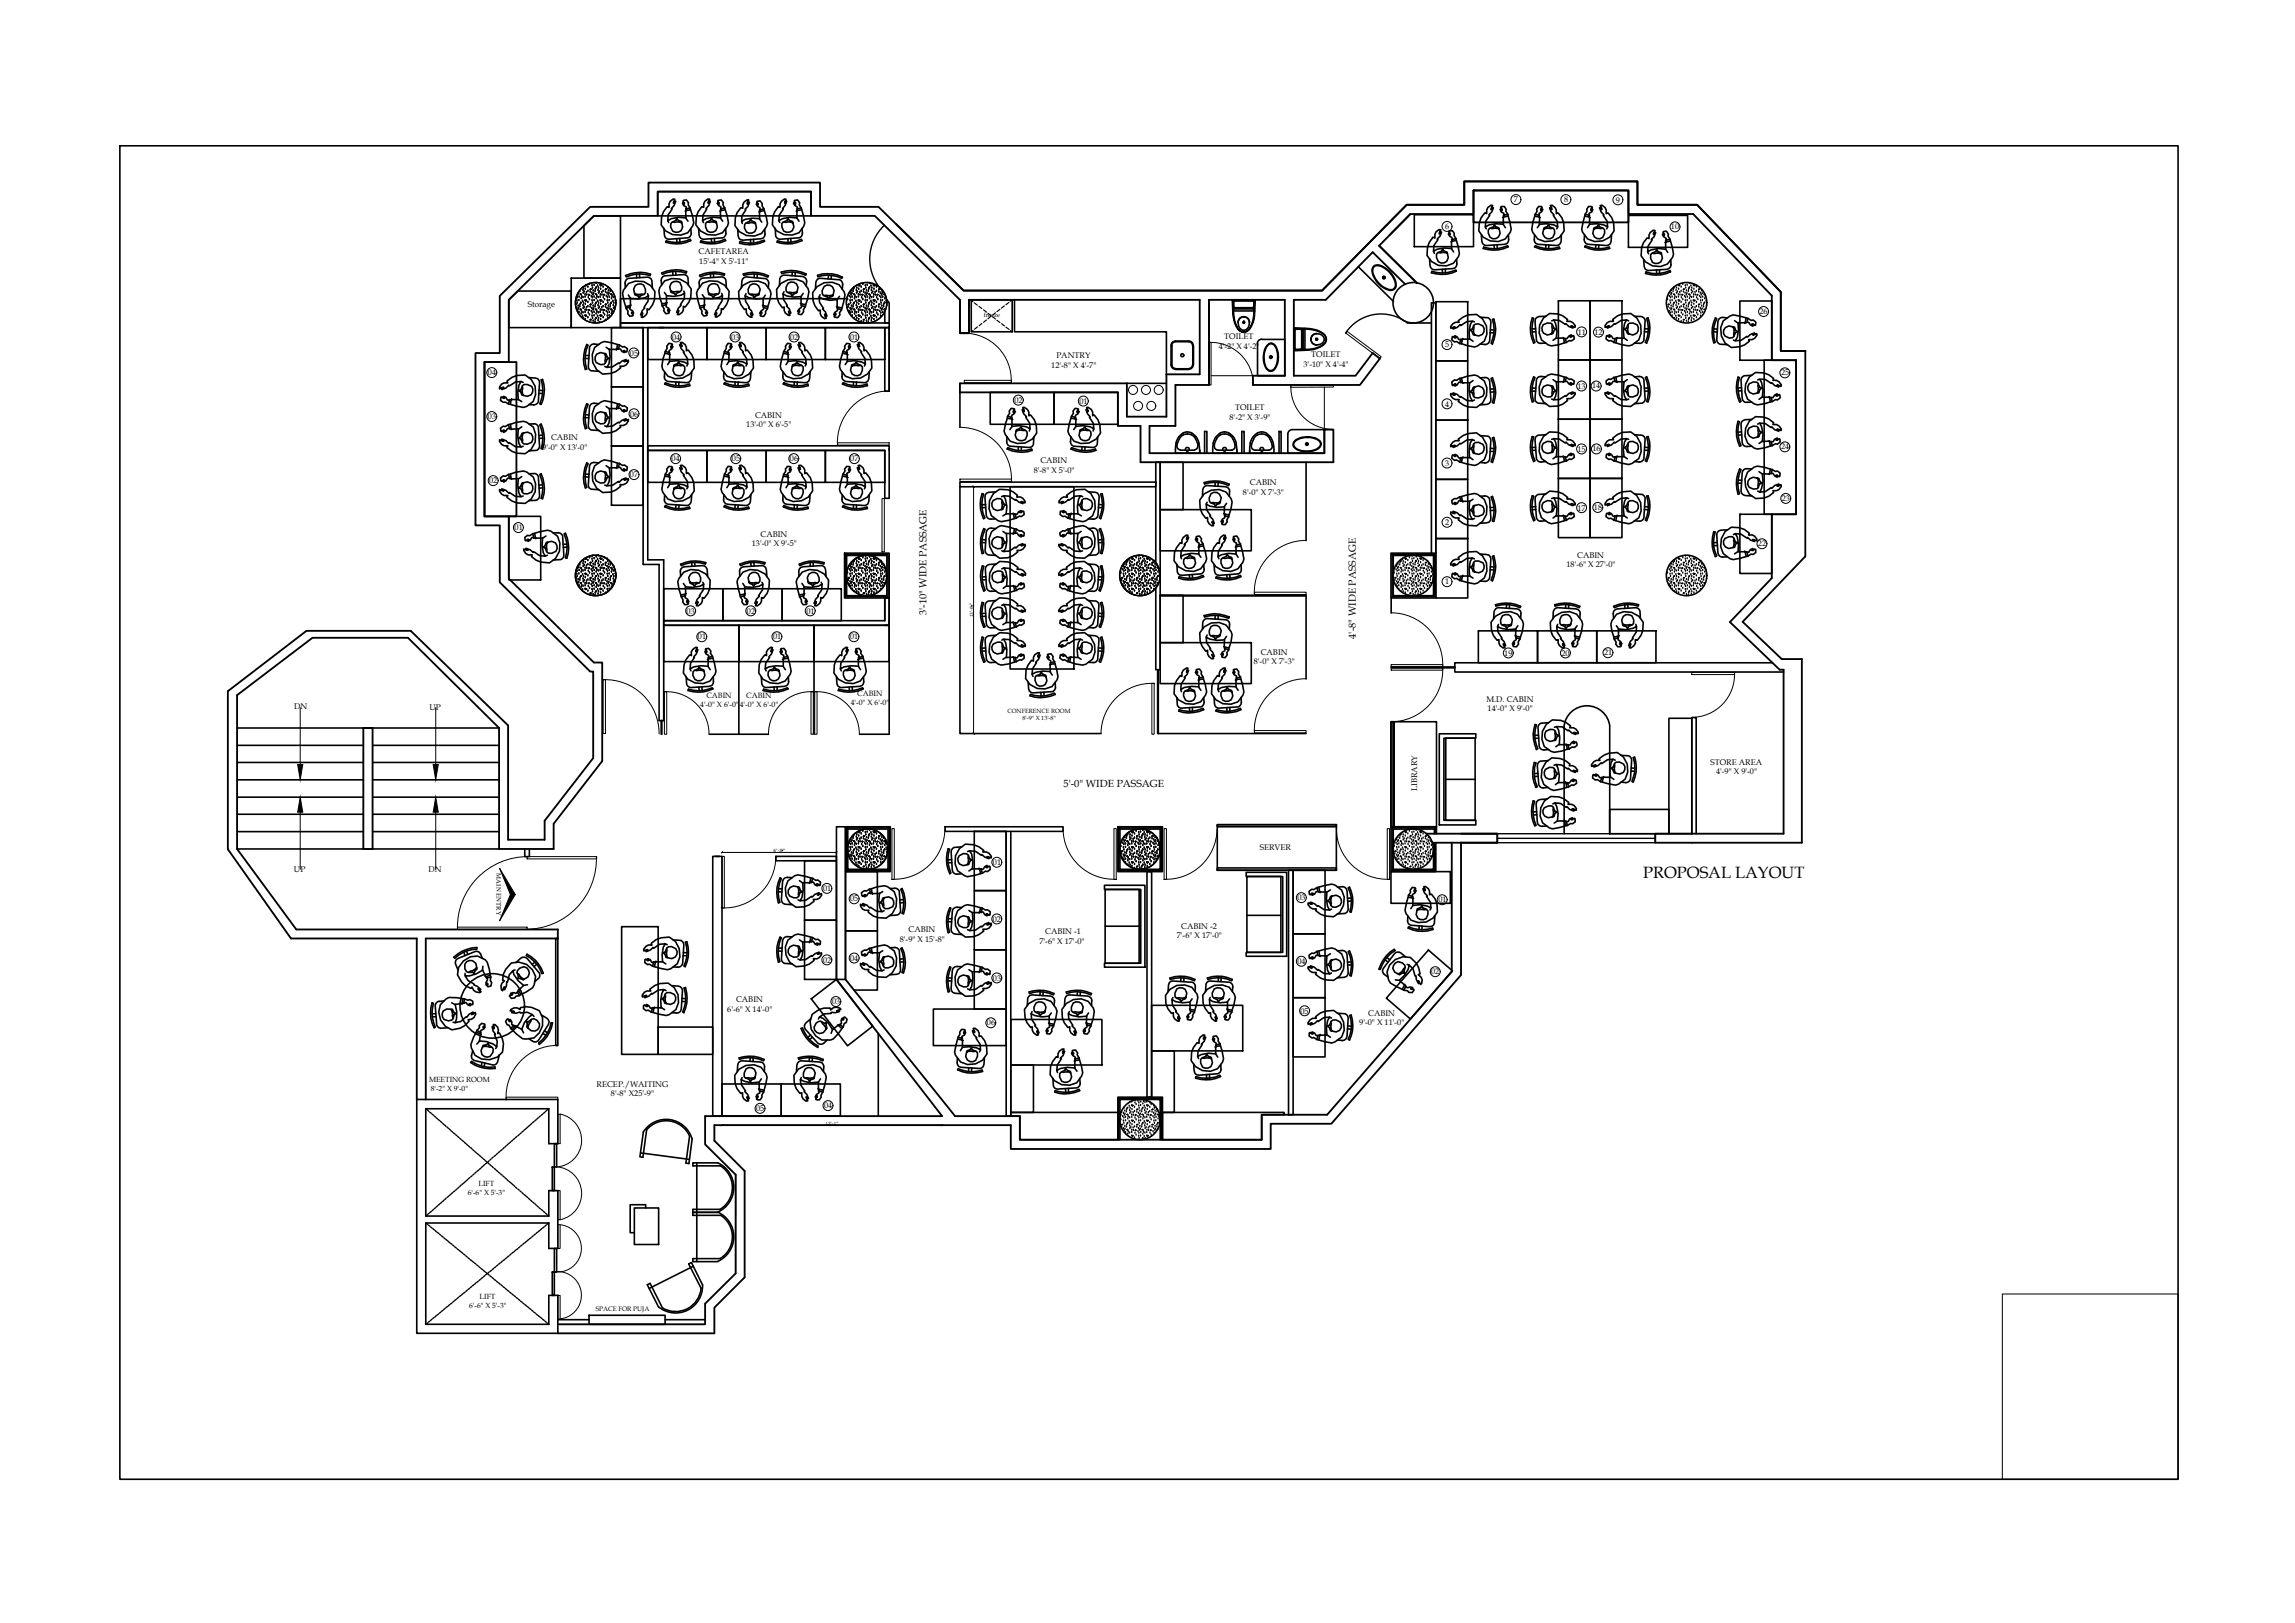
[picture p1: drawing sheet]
<svg xmlns="http://www.w3.org/2000/svg" width="420mm" height="297mm" viewBox="0 0 420 297" stroke-linecap="round" stroke-linejoin="round" font-family="sans-serif">
<defs><g id="words">
<text font-size="3" x="300.8" y="160.6">PROPOSAL LAYOUT</text>
<g font-size="1.9">
<text x="169.6" y="112.6" transform="rotate(-90 169.6 112.6)">3'-10&quot; WIDE PASSAGE</text>
<text x="248.2" y="116.9" transform="rotate(-90 248.2 116.9)">4'-8&quot; WIDE PASSAGE</text>
<text x="194.7" y="144.1">5'-0&quot; WIDE PASSAGE</text>
</g>
<g font-size="1.5">
<text x="264.6" y="41.9">6</text>
<text x="277.1" y="37">7</text>
<text x="286.4" y="37">8</text>
<text x="295.8" y="37.1">9</text>
<text x="305.9" y="42">10</text>
<text x="127.9" y="46.5">CAFETAREA</text>
<text x="128" y="48.3">15'-4&quot; X 5'-11&quot;</text>
<text x="96.6" y="56.3">Storage</text>
<text x="322.1" y="57.5">26</text>
<text x="115.3" y="65.1">05</text>
<text x="123" y="62.2">04</text>
<text x="133.9" y="62.2">03</text>
<text x="144.7" y="62.2">02</text>
<text x="155.6" y="62.2">01</text>
<text x="193.4" y="65.5">PANTRY</text>
<text x="223.1" y="63.9">4'-2&quot; X 4'-2&quot;</text>
<text x="224.1" y="62.1">TOILET</text>
<text x="240" y="65.3">TOILET</text>
<text x="264.6" y="63.6">5</text>
<text x="288.9" y="61.3">11</text>
<text x="291.9" y="61.3">12</text>
<text x="89.3" y="68.7">04</text>
<text x="192.5" y="67.3">12'-8&quot; X 4'-7&quot;</text>
<text x="238.6" y="67.1">3'-10&quot; X 4'-4&quot;</text>
<text x="288.8" y="71.2">13</text>
<text x="291.5" y="71.1">14</text>
<text x="326.1" y="68.7">25</text>
<text x="89.3" y="76.7">03</text>
<text x="115.4" y="76.3">06</text>
<text x="138.2" y="76.5">CABIN</text>
<text x="185.7" y="73.7">02</text>
<text x="197.6" y="73.9">01</text>
<text x="225.1" y="76.8">8'-2&quot; X 3'-9&quot;</text>
<text x="226.1" y="75">TOILET</text>
<text x="264.6" y="74.4">4</text>
<text x="99.3" y="82.4">9'-0&quot; X 13'-0&quot;</text>
<text x="100.9" y="80.6">CABIN</text>
<text x="136.6" y="78.2">13'-0&quot; X 6'-5&quot;</text>
<text x="288.8" y="82.7">15</text>
<text x="291.5" y="82.6">16</text>
<text x="326.1" y="82.2">24</text>
<text x="89.5" y="88.4">02</text>
<text x="115.3" y="87.3">07</text>
<text x="123" y="84.4">04</text>
<text x="134" y="84.4">05</text>
<text x="144.6" y="84.4">06</text>
<text x="155.7" y="84.4">07</text>
<text x="189.2" y="86.5">8'-8&quot; X 5'-0&quot;</text>
<text x="190.5" y="84.8">CABIN</text>
<text x="228.8" y="88.8">CABIN</text>
<text x="264.6" y="85.3">3</text>
<text x="227.6" y="90.6">8'-0&quot; X 7'-3&quot;</text>
<text x="288.8" y="93.4">17</text>
<text x="291.8" y="93.3">18</text>
<text x="326.2" y="91.7">23</text>
<text x="94.2" y="97">01</text>
<text x="137.6" y="100">13'-0&quot; X 9'-5&quot;</text>
<text x="139.2" y="98.2">CABIN</text>
<text x="264.6" y="96.1">2</text>
<text x="321.8" y="100">22</text>
<text x="264.6" y="106.9">1</text>
<text x="286.8" y="103.8">18'-6&quot; X 27'-0&quot;</text>
<text x="288.8" y="102">CABIN</text>
<text x="125.7" y="112.3">03</text>
<text x="136.8" y="112.3">02</text>
<text x="147.6" y="112.3">01</text>
<text x="127.8" y="117">01</text>
<text x="141.5" y="117">01</text>
<text x="155.6" y="117">01</text>
<text x="230.8" y="119.8">CABIN</text>
<text x="275.4" y="120">19</text>
<text x="285.8" y="120">20</text>
<text x="293.7" y="119.9">21</text>
<text x="229.5" y="121.6">8'-0&quot; X 7'-3&quot;</text>
<text x="53.9" y="129.9">DN</text>
<text x="78.6" y="130">UP</text>
<text x="272.1" y="128.5">M.D. CABIN</text>
<text x="272.3" y="130.2">14'-0&quot; X 9'-0&quot;</text>
<text x="313.2" y="139.9">STORE AREA</text>
<text x="314.2" y="141.7">4'-9&quot; X 9'-0&quot;</text>
<text x="259.5" y="144.8" transform="rotate(-90 259.5 144.8)">LIBRARY</text>
<text x="230.6" y="155.6">SERVER</text>
<text x="53.8" y="159.6">UP</text>
<text x="78.5" y="159.6">DN</text>
<text x="181.8" y="158.3">01</text>
<text x="150.7" y="163.1">01</text>
<text x="155.6" y="165">05</text>
<text x="237.5" y="164.8">03</text>
<text x="263.3" y="165.2">01</text>
<text x="164.7" y="172.4">8'-9&quot; X 15'-8&quot;</text>
<text x="166.3" y="170.7">CABIN</text>
<text x="181.8" y="168.7">02</text>
<text x="190.3" y="172.7">7'-6&quot; X 17'-0&quot;</text>
<text x="191.4" y="171">CABIN -1</text>
<text x="215.4" y="171.7">7'-6&quot; X 17'-0&quot;</text>
<text x="216.3" y="169.9">CABIN -2</text>
<text x="150.7" y="176.2">02</text>
<text x="155.6" y="175.9">04</text>
<text x="181.8" y="179.5">03</text>
<text x="237.5" y="176.4">04</text>
<text x="262" y="178.3">02</text>
<text x="133.2" y="185.1">6'-6&quot; X 14'-0&quot;</text>
<text x="134.8" y="183.4">CABIN</text>
<text x="152.3" y="183.8">03</text>
<text x="238.1" y="185.5">05</text>
<text x="250.5" y="185.9">CABIN</text>
<text x="180.7" y="187.7">06</text>
<text x="248.8" y="187.6">9'-0&quot; X 11'-0&quot;</text>
<text x="109.2" y="198.9">RECEP./WAITING</text>
<text x="111.9" y="200.6">8'-8&quot; X25'-9&quot;</text>
<text x="138.4" y="203.4">05</text>
<text x="150.9" y="202.9">04</text>
</g>
<g font-size="1.4">
<text x="128.2" y="129.5">4'-0&quot; X 6'-0&quot;</text>
<text x="129.3" y="127.8">CABIN</text>
<text x="135.4" y="129.5">4'-0&quot; X 6'-0&quot;</text>
<text x="136.6" y="127.8">CABIN</text>
<text x="155.8" y="129">4'-0&quot; X 6'-0&quot;</text>
<text x="156.9" y="127.4">CABIN</text>
<text x="78.5" y="198.1">MEETING ROOM</text>
<text x="78.9" y="199.7">8'-2&quot; X 9'-0&quot;</text>
<text x="85.7" y="218.7">6'-6&quot; X 5'-3&quot;</text>
<text x="87.6" y="217.1">LIFT</text>
<text x="85.9" y="239.3">6'-6&quot; X 5'-3&quot;</text>
<text x="87.8" y="237.7">LIFT</text>
</g>
<g font-size="1.2">
<text x="90.9" y="159.9" transform="rotate(90 90.9 159.9)">MAIN ENTRY</text>
<text x="109.1" y="240">SPACE FOR PUJA</text>
</g>
<g font-size="1.1">
<text x="180.1" y="58">freeze</text>
<text x="184.5" y="130.5">CONFERENCE ROOM</text>
<text x="187.2" y="131.8">8'-9&quot; X 13'-8&quot;</text>
</g>
<g font-size=".8">
<text x="178.2" y="113" transform="rotate(-90 178.2 113)">13'-6 &quot;</text>
<text x="141.6" y="155.9">6'-3 &quot;</text>
<text x="151.1" y="205.9">12'-1&quot;</text>
</g>
<g font-size=".4">
<text x="177.9" y="111" transform="rotate(-90 177.9 111)">1</text>
<text x="178.2" y="111" transform="rotate(-90 178.2 111)">2</text>
<text x="143.1" y="155.6">1</text>
<text x="143.1" y="156">2</text>
</g>
</g></defs>
<!-- layer: furniture -->
<g fill="none" stroke="#000" stroke-width=".3">
<path d="M122.7 36.8l.5-.4 .3 .1-.2 .7 .2-.4h.2l-.3 .8-.5 .6 .1 .1-.7 1v1.1l.6-.4 1.3-.2 1.4 .1-.1-1.7h.2l-.1-.3-.4-.3-.3-.4 .2-.1 .2 .3v-.3l-.3-.3 .1-.1 .6-.1 .3 .5v.4a9.6 9.6 0 0 1 1 3.3l-.2 .6-.9 1.2a3.5 3.5 0 0 1-4.9-1.4l.1-1.6 .4-.9 .6-.9 .4 .1v-.6zM125.4 38.6h.1M125.5 39.9l.5 .6M126.4 38l-.7 .2M126.4 38.4l-.8 .1M129 36.8l.6-.4 .3 .1-.3 .7 .3-.4h.2l-.3 .8-.5 .6 .1 .1-.7 1-.1 1.1 .7-.4 1.3-.2 1.3 .1v-1.3v-.4h.2l-.1-.3-.5-.3-.2-.4 .1-.1 .3 .3v-.3l-.3-.3 .1-.1 .6-.1 .3 .5-.1 .4a9.6 9.6 0 0 1 1.1 3.3l-.2 .6-.9 1.2a3.5 3.5 0 0 1-4.9-1.4l.1-1.6 .3-.9 .7-.9 .3 .1v-.6zM131.8 38.6h.1M131.9 39.9l.4 .6M132.7 38l-.6 .2M132.8 38.4l-.8 .1M136.2 37l.6-.4h.3l-.3 .8 .2-.4h.2l-.3 .8-.5 .5 .1 .1-.7 1.1v1l.6-.4 1.3-.2 1.4 .1-.1-1.6h.2l-.1-.4-.4-.2-.3-.4 .2-.1 .2 .2v-.2l-.3-.3 .1-.2h.6l.3 .5v.3a8.6 8.6 0 0 1 1 3.3 2.86 2.86 0 0 1-3.8 2.2l-1.3-.7-.9-1.1 .1-1.5 .4-.9 .7-.9 .3 .1v-.6zM139 38.8h.1"/>
<path d="M139.9 38.2l-.7 .2M139.9 38.5l-.8 .2M143.1 36.8l.5-.4 .3 .1-.2 .7 .2-.4h.1l-.3 .8-.4 .6 .1 .1-.7 1-.1 1.1 .7-.4 1.2-.2 1.4 .1v-1.7h.1l-.1-.3-.4-.3-.2-.4 .1-.1 .2 .3 .1-.3-.3-.3 .1-.1 .5-.1 .4 .5-.1 .4a7.4 7.4 0 0 1 1 3.3l-.1 .6-.9 1.2a3.5 3.5 0 0 1-4.9-1.4l.1-1.6 .3-.9 .7-.9 .3 .1v-.6zM145.8 38.6h.1M145.9 39.9l.4 .6M146.7 38l-.7 .2M146.7 38.4l-.8 .1M272.4 38l.5-.4h.4l-.3 .8 .2-.4h.2l-.3 .8-.5 .5 .1 .1-.7 1.1-.1 1 .7-.3 1.3-.2h1.3v-1.6h.2l-.1-.4-.5-.2-.2-.5h.2l.2 .2v-.2l-.3-.3 .1-.2h.6l.3 .5v.4a7.9 7.9 0 0 1 1 3.3 2.82 2.82 0 0 1-3.9 2.1l-1.3-.7-.8-1.1 .1-1.5 .4-1 .6-.8 .4 .1v-.6zM275.1 39.8h.1M276.1 39.2l-.7 .2M276.1 39.6l-.8 .1M281 39.6l.8 .1"/>
<path d="M281 39.2l.7 .2M281.7 37.8h.6v.2l-.3 .3 .1 .2 .2-.2h.2l-.3 .5-.4 .2-.1 .4h.1l.1 .4-.1 1.2h1.4l1.3 .2 .7 .3-.1-1-.7-1.1 .1-.1-.5-.5-.3-.8h.1l.3 .4-.3-.8h.4l.5 .4 .2 .5v.6l.4-.1 .6 .8 .4 1 .1 1.5a3.4 3.4 0 0 1-4.9 1.4l-.9-1.2-.2-.5a7.9 7.9 0 0 1 1-3.3l-.1-.4zM281.9 39.8h.1M290.2 39.2l.7 .2M290.2 39.6l.8 .1M290.8 37.8h.6l.1 .2-.3 .3 .1 .2 .2-.2h.1l-.2 .5-.5 .2 .1 2h1.4l1.2 .2 .7 .3-.1-1-.7-1.1 .1-.1-.5-.5-.3-.8h.2l.3 .4-.3-.8h.3l.5 .4 .3 .5v.6l.3-.1 .7 .8 .3 1 .1 1.5a3.4 3.4 0 0 1-4.8 1.4l-1-1.2-.1-.5a7.9 7.9 0 0 1 .9-3.3v-.4zM291 39.8h.1M114.5 52.7l-.1-.9a.85 .85 0 0 1 .8-.9l3.3-.2a.86 .86 0 0 1 .9 .8v1.2M114.5 50.4a6.3 6.3 0 0 1 4.6-.2l-.1 .2a6 6 0 0 0-4.3 .3zM115 54l.4 .6M115.1 51.9a3.4 3.4 0 0 1 4.8 1.5l-.1 1.5-.3 .9-.7 .9-.3-.2v.7l-.2 .5-.6 .4h-.3l.3-.8-.3 .4-.1-.1 .3-.7 .4-.5-.1-.2 .7-1.1 .1-1-.6 .4-1.3 .2-1.4-.1-.1 2 .5 .3 .2 .4-.1 .1-.2-.3-.1 .2 .3 .4-.1 .1-.5 .1-.4-.5 .1-.4a7.4 7.4 0 0 1-1-3.3l.1-.6zM115.3 56.2l-.7 .2"/>
<path d="M115.4 55.9l-.8 .2M115.4 55.9h.1M116.2 53.7l.3 .2h1.4l.3-.3v-.6l-.4-.8-.5-.2h-.5l-.5 .3-.3 .6 .2 1 .7 .3 .1 .3 .2-.3 .6-.3M116.5 50.2l.1 .7M117.1 50.1v.7M118.5 53.7l.2 .4M121.1 50a6.4 6.4 0 0 1 4.6-.3l-.1 .3a6 6 0 0 0-4.3 .2zM121.1 52.2l-.1-.9a.85 .85 0 0 1 .8-.8l3.3-.2a.72 .72 0 0 1 .9 .7v1.2M121.6 41.8v1.2a.8 .8 0 0 0 .9 .8l3.3-.3a.8 .8 0 0 0 .7-.8v-.9M121.6 53.5l.5 .6M121.7 51.4a3.4 3.4 0 0 1 4.8 1.5v1.5l-.4 .9-.7 .9-.3-.1a1.17 1.17 0 0 1-1.1 1.5l.3-.8-.3 .4h-.1l.3-.8 .5-.5-.1-.1 .7-1.1v-1l-.6 .3-1.3 .2-1.4-.1v1.6l-.1 .1 .1 .3 .4 .3 .3 .4-.2 .1-.2-.2-.1 .2 .3 .3-.1 .1-.5 .1-.4-.5 .1-.4a8.7 8.7 0 0 1-1-3.3l.2-.6zM121.9 55.8l-.7 .2"/>
<path d="M122 44.1a5.8 5.8 0 0 0 4.4-.3l.1 .2a6 6 0 0 1-4.6 .3zM122 55.5l-.8 .1M122 55.4h.1M122.3 40.4l.1 .3M122.8 53.2l.4 .2h1.3l.3-.3v-.6l-.3-.8-.6-.2h-.5l-.5 .3-.3 .7 .2 1 1 .5v-.3l.6-.3M123.2 49.7v.7M123.2 40.6l.6-.3v-.3l.3 .3 .7 .2 .2 1-.3 .7-.5 .3h-.5l-.5-.2-.4-.8v-.6l.3-.3 1.3 .1 .4 .1M123.7 49.6l.1 .7M123.9 43.7v.7M124.4 43.7l.1 .6M125.2 53.3l.1 .4M127.9 41.8l.1 1.2a.88 .88 0 0 0 .9 .8l3.2-.3a.8 .8 0 0 0 .8-.8v-.9"/>
<path d="M128.1 50.4a6.3 6.3 0 0 1 4.5-.3v.3a6 6 0 0 0-4.4 .2zM128.1 52.6l-.1-.9a.85 .85 0 0 1 .7-.8l3.4-.2a.77 .77 0 0 1 .8 .7l.1 1.2M128.3 44.1a5.8 5.8 0 0 0 4.4-.3l.2 .2a6.2 6.2 0 0 1-4.7 .3zM128.6 53.9l.4 .6M128.6 51.8a3.4 3.4 0 0 1 4.9 1.5l-.1 1.5-.4 .9-.7 1-.2-.2a1.17 1.17 0 0 1-1.1 1.5l.2-.8-.2 .4h-.2l.3-.8 .5-.5-.1-.1 .7-1.1 .1-1-.7 .4-1.3 .2-1.3-.1v1.6h-.2l.1 .4 .4 .2 .3 .4-.1 .1-.3-.2v.2l.3 .3-.1 .2h-.6l-.3-.5v-.3a7.4 7.4 0 0 1-1-3.3l.2-.6zM128.6 40.4l.2 .3M128.8 56.2l-.6 .2M128.9 55.9l-.8 .1M129 55.8h.1M129.6 40.6l.5-.3 .1-.3 .3 .3 .6 .2 .2 1-.3 .7-.4 .3h-.6l-.5-.2-.3-.8v-.6l.2-.3 1.4 .1 .3 .1M129.8 53.7l.3 .1 1.4 .1 .2-.4 .1-.6-.4-.8-.5-.2-.6 .1-.4 .2-.3 .7 .2 1 .6 .3 .2 .3 .2-.4 .5-.2M130.1 50.1v.7"/>
<path d="M130.2 43.7l.1 .7M130.6 50.1l.1 .7M130.8 43.7v.6M132.1 53.7l.2 .4M135.1 42v1.2a.8 .8 0 0 0 .9 .8l3.3-.3a.8 .8 0 0 0 .8-.9l-.1-.8M135.5 44.2a6.1 6.1 0 0 0 4.4-.2l.1 .2a6.2 6.2 0 0 1-4.6 .3zM135.7 52.7l.1-1.3a.88 .88 0 0 1 .9-.7l3.3 .3a.8 .8 0 0 1 .7 .8l-.1 .9M135.8 40.5l.1 .4M136 52.2l1.3-.7a2.79 2.79 0 0 1 3.9 2.2 9.6 9.6 0 0 1-1.1 3.3l.1 .4-.4 .5-.6-.1v-.1l.3-.3v-.3l-.3 .3-.1-.1 .2-.4 .5-.3v-.3l-.1-.1v-1.6l-1.3 .1-1.3-.2-.7-.4 .1 1 .7 1.1-.2 .2 .6 .5 .3 .7-.2 .1-.3-.4 .3 .8a1.17 1.17 0 0 1-1.1-1.6l-.3 .2-.6-.9-.4-1-.1-1.4zM136.1 50.1a6.2 6.2 0 0 1 4.6 .4l-.1 .2a5.9 5.9 0 0 0-4.4-.3zM136.6 53.7l-.2 .4M136.7 40.7l.6-.2v-.3l1 .5 .2 1-.3 .7-.5 .2-.5 .1-.5-.2-.4-.8v-.6l.3-.3h1.3l.4 .2"/>
<path d="M137.4 43.8v.7M137.9 43.8l.1 .7M138.1 50.1v.7M138.7 50.2l-.1 .7M139 53.7l-.9 .2h-.9l-.2-.3v-.7l.3-.7 .6-.2h.5l.5 .3 .3 .6-.3 1.1-.6 .2-.2 .3-.2-.3-.6-.3M139 40.1l.5 .6M139.6 55.9h.1M139.8 55.9l.8 .2M139.8 56.3l.7 .2M140.1 54l-.4 .6M141.9 41.8l.1 1.2a.8 .8 0 0 0 .8 .8l3.3-.3a.8 .8 0 0 0 .8-.8l-.1-.9M142.3 44.1a5.7 5.7 0 0 0 4.4-.3l.1 .2a6 6 0 0 1-4.5 .3z"/>
<path d="M142.6 40.4l.2 .3M142.7 52.3l.1-1.2a.8 .8 0 0 1 .9-.8l3.2 .3a.88 .88 0 0 1 .8 .9l-.1 .9M143 51.9l1.3-.7a2.79 2.79 0 0 1 3.8 2.2 12 12 0 0 1-1.4 4.2l-.5-.1-.1-.2 .3-.3v-.2l-.3 .2h-.1l.3-.4 .4-.3 .1-.4h-.1v-1.6l-1.4 .1-1.3-.2-.6-.4v1l.7 1.1-.1 .1 .5 .5 .3 .8h-.2l-.2-.3 .2 .7a1.17 1.17 0 0 1-1-1.5l-.4 .1-.6-.9-.3-.9-.1-1.5zM143 49.8a6.1 6.1 0 0 1 4.6 .3l-.1 .3a5.9 5.9 0 0 0-4.4-.3zM143.5 40.6l.6-.3 .1-.3h.1l.2 .3 .6 .2 .2 1-.3 .7-.4 .3h-.6l-.5-.2-.4-.8v-.6l.3-.3 1.4 .1 .3 .1M143.5 53.4l-.1 .4M144.2 43.7l.1 .7M144.8 43.7v.6M145 49.8v.7M145.6 49.8v.7M145.9 53.4l-.9 .2-.8-.1-.3-.3v-.6l.4-.8 .5-.2 .5 .1 .5 .3 .3 .6-.2 1-.7 .3-.1 .3-.2-.4-.6-.2M146.5 55.5h.2"/>
<path d="M146.7 55.6l.8 .2M146.8 55.9l.7 .2M147 53.7l-.3 .6M149.3 52.9l.1-1.2a.8 .8 0 0 1 .9-.8l3.2 .3a.8 .8 0 0 1 .8 .9l-.1 .8M149.6 52.5l1.3-.8a2.79 2.79 0 0 1 3.8 2.2 6.8 6.8 0 0 1-1 3.3l.1 .4-.4 .5h-.6l-.1-.2 .3-.3v-.2l-.2 .2-.2-.1 .3-.4 .4-.2 .1-.4h-.1v-1.7l-1.4 .2-1.3-.3-.6-.4v1l.8 1.1-.2 .2 .5 .5 .3 .7-.2 .1-.2-.4 .3 .8h-.4l-.5-.4-.2-.5v-.7l-.4 .2-.6-.9-.3-.9-.1-1.5zM149.7 50.4a6.1 6.1 0 0 1 4.5 .3l-.1 .2a6.1 6.1 0 0 0-4.4-.3zM150.1 53.9l-.1 .4M151.7 50.3l-.1 .7M152.2 50.4v.7M152.5 53.9l-.3 .2h-1.4l-.2-.3-.1-.6 .4-.8 .5-.2h.5l.5 .3 .3 .7-.2 1-.6 .2-.2 .3-.2-.3-.6-.3M153.1 56.1h.2M153.3 56.2l.8 .2"/>
<path d="M153.4 56.5l.7 .2M153.7 54.2l-.4 .6M261.7 47.4l.1 1.2a.88 .88 0 0 0 .9 .8l3.3-.2a.8 .8 0 0 0 .7-.9v-.9M262.1 49.7a6.1 6.1 0 0 0 4.4-.3l.1 .2a6 6 0 0 1-4.5 .3zM262.4 46l.2 .4M262.9 42.4l.6-.4 .3 .1-.3 .7 .3-.4 .1 .1-.3 .7-.5 .5 .1 .2-.7 1-.1 1.1 .7-.4 1.3-.2 1.3 .1v-1.6h.2l-.1-.4-.4-.3-.3-.4 .2-.1 .2 .3v-.2l-.3-.4 .1-.1 .6-.1 .3 .5v.4a7.9 7.9 0 0 1 1 3.3 2.87 2.87 0 0 1-3.9 2.2l-1.2-.7-.8-1.1v-1.6l.4-.9 .7-.9 .3 .2v-.7zM263.4 46.2l.6-.3 .2-.3 .1 .3 .6 .3 .2 1-.2 .7-.5 .2h-.6l-.5-.2-.3-.8v-.6l.2-.3h1.4l.4 .2M264 49.3l.1 .7M264.6 49.2v.7M265.7 44.3h.1M265.7 45.5l.4 .6M266 59.2l.5-.2h.6l-.1-.3 .9-.7 .9-.4 1.5-.1a3.4 3.4 0 0 1 1.5 4.9l-1.3 .9-.5 .2-2.8-.6-.5-.4-.4 .1-.5-.4 .1-.5 .1-.1 .3 .3 .2-.1-.2-.2 .1-.2 .4 .3 .3 .4 .3 .1v-.1h1.6v-1.4l.2-1.3 .4-.6-1.1 .1-1.1 .7-.1-.2-.5 .5-.8 .3v-.1l.4-.3-.8 .3v-.3z"/>
<path d="M266.6 43.7l-.7 .2M266.6 44l-.8 .2M269.6 58.8l.3 .1M269.8 59.7l-.3 .6-.3 .2 .3 .1 .2 .7 1 .2 .7-.3 .3-.5v-.5l-.2-.5-.8-.4h-.6l-.3 .3v1.3l.2 .4M271 58.1h1.2a.8 .8 0 0 1 .7 .9l-.2 3.3a.8 .8 0 0 1-.9 .7h-.8M271.2 42.9l.1 1.3a.88 .88 0 0 0 .9 .7l3.2-.2a.8 .8 0 0 0 .8-.9v-.8M271.6 45.2a6.1 6.1 0 0 0 4.4-.2l.1 .2a6 6 0 0 1-4.6 .3zM271.9 41.5l.2 .4M272.9 41.8l.5-.3 .3-.3 .1 .3 .6 .2 .2 1-.3 .7-.4 .3h-.6l-.5-.3-.3-.7v-.6l.2-.3h1.4l.4 .1M273.2 58.5l.3-.1a5.9 5.9 0 0 1-.3 4.6l-.2-.2a5.8 5.8 0 0 0 .2-4.3zM273.5 44.8l.1 .7M274.1 44.8v.7"/>
<path d="M275.2 41.1l.4 .6M280.5 58.2l.3 .1a6.1 6.1 0 0 0 .2 4.4l-.2 .1a5.9 5.9 0 0 1-.3-4.6zM281.1 45a5.9 5.9 0 0 0 4.4 .2l.1 .3a6.4 6.4 0 0 1-4.7-.3zM281.9 41.1l-.5 .6M282.6 58.2l1.1-.8 1.5 .1 .9 .3 .9 .7-.1 .3h.6l.5 .3 .4 .5-.1 .3-.7-.3 .4 .3v.1l-.8-.3-.5-.5-.1 .2-1.1-.8h-1l.3 .6 .2 1.4-.1 1.3h1.3h.3l.1 .1 .3-.1 .3-.4 .4-.2 .1 .1-.3 .3h.3l.3-.3 .1 .1 .1 .5-.5 .4-.4-.1a8.7 8.7 0 0 1-3.3 1l-.6-.2-1.2-.9-.4-1.3 .1-1.4zM283 57.9h-1.2a.87 .87 0 0 0-.8 .9l.3 3.3a.8 .8 0 0 0 .8 .7h.9M283 44.8v.7M283.6 44.8l-.1 .7M284.2 59.5l.3 .6 .3 .1v.1l-.3 .2-.2 .6-1 .2-.7-.3-.3-.4v-.6l.2-.5 .8-.4 .6 .1 .3 .2v1.4l-.2 .3M284.2 41.8l-.6-.3-.2-.3-.1 .3-.6 .2-.3 1 .4 .7 .4 .3h.6l.5-.3 .3-.7v-.6l-.2-.3h-1.4l-.4 .1M284.5 58.6l-.4 .1M285.2 41.5l-.2 .4"/>
<path d="M285.8 42.9v1.3a.88 .88 0 0 1-.9 .7l-3.2-.2a.8 .8 0 0 1-.8-.9v-.8M290.2 45a5.9 5.9 0 0 0 4.4 .2l.1 .3a6.3 6.3 0 0 1-4.6-.3zM291 41.1l-.4 .6M292.2 44.8l-.1 .7M292.7 44.8v.7M293.4 41.8l-.6-.3-.2-.3-.1 .3-.7 .2-.2 1 .3 .7 .5 .3h.5l.5-.3 .4-.7v-.6l-.3-.3h-1.4l-.3 .1M294.2 59.1l.5-.3h.7l-.2-.3 .9-.7 .9-.3 1.5-.1a3.4 3.4 0 0 1 1.5 4.8l-1.2 .9-.6 .2a8.7 8.7 0 0 1-3.3-1l-.4 .1-.5-.4 .1-.5 .2-.1 .3 .3h.2l-.3-.3 .1-.1 .4 .2 .3 .4 .4 .1v-.1h.3h1.3l-.1-1.3 .2-1.4 .4-.6h-1l-1.1 .8-.2-.2-.5 .5-.7 .3-.1-.1 .4-.3-.8 .3v-.3zM294.3 41.5l-.2 .4M295 42.9v1.3a.8 .8 0 0 1-.9 .7l-3.3-.2a.8 .8 0 0 1-.8-.9l.1-.8M297.8 58.6l.4 .1M298 59.5l-.3 .6-.3 .1v.1l.3 .2 .3 .6 1 .2 .6-.3 .3-.4v-.6l-.2-.5-.8-.4-.6 .1-.3 .2v1.4l.2 .3M299.2 57.9h1.2a.88 .88 0 0 1 .8 .9l-.2 3.3a.8 .8 0 0 1-.9 .7h-.9"/>
<path d="M300.9 47.5l.1 1.2a.8 .8 0 0 0 .9 .8l3.3-.2a.88 .88 0 0 0 .7-.9v-.8M301.3 49.8a5.5 5.5 0 0 0 4.4-.3l.1 .3a6 6 0 0 1-4.5 .3zM301.5 58.3l.2-.1a6 6 0 0 1-.2 4.6l-.3-.1a5.9 5.9 0 0 0 .3-4.4zM301.6 46.1l.2 .4M302.1 42.6l.6-.5 .3 .1-.3 .7 .3-.4 .1 .1-.3 .7-.5 .5 .1 .2-.7 1.1-.1 1 .7-.4 1.3-.2 1.3 .1 .1-2-.4-.3-.3-.4h.2l.2 .2v-.2l-.3-.3 .1-.2 .6-.1 .3 .6v.3a7.4 7.4 0 0 1 1 3.3 2.81 2.81 0 0 1-3.9 2.2l-1.2-.8-.8-1.1v-1.5l.4-.9 .7-.9 .3 .2v-.7zM302.6 46.3l.6-.3v-.3h.2l.1 .3 .6 .2 .2 1.1-.2 .6-.5 .3h-.6l-.5-.2-.3-.7v-.7l.2-.3 1.4 .1 .3 .1M303.2 49.4l.1 .7M303.8 49.4v.7M304.8 44.4h.1M304.9 45.6l.4 .6M305.8 43.8l-.7 .2M305.8 44.1l-.8 .2"/>
<path d="M314 58.2l.3 .1a5.5 5.5 0 0 0-.3 4.4l-.3 .1a6.3 6.3 0 0 1 .3-4.6zM315.5 58.7l1.2-.9 .6-.2a7.4 7.4 0 0 1 3.3 1h.3l.6 .3-.1 .6-.2 .1-.3-.3h-.2l.2 .3v.1l-.5-.2-.2-.5-.4-.1v.2h-1.6l.1 1.3-.2 1.3-.4 .7 1-.1 1.1-.7 .1 .1 .5-.5 .8-.3v.2l-.3 .2 .7-.2a1.16 1.16 0 0 1-1.5 1.1l.2 .3-.9 .6-1 .4-1.4 .1a3.4 3.4 0 0 1-1.5-4.9zM316.2 58.2l-.8-.1a.86 .86 0 0 0-.9 .8l-.2 3.3a.85 .85 0 0 0 .8 .8l1.2 .1M317.3 59.9l.1 .3 .1 1.4-.4 .2-.6 .1-.7-.4-.3-.5 .1-.6 .3-.4 .6-.3 1.1 .2 .2 .6 .3 .2-.4 .2-.2 .5M317.6 58.7l.5 .4M319.4 59.1v.1M319.7 58.2l-.2 .8M320 58.3l-.2 .6M91.6 78.4l.5-.4 .4 .1a8.7 8.7 0 0 1 3.3-1l.6 .2 1.2 .9a3.4 3.4 0 0 1-1.4 4.8l-1.6-.1-.9-.3-.9-.7 .2-.3a1.17 1.17 0 0 1-1.5-1.1l.7 .2-.4-.2 .1-.1 .7 .3 .5 .5 .2-.2 1.1 .8h1l-.4-.6-.2-1.3 .1-1.4h-1.3h-.3v-.1l-.4 .1-.3 .4-.4 .2-.1-.1 .3-.2-.2-.1-.4 .3-.1-.1zM91.8 70.3l.5-.2h.7l-.2-.4 .9-.6 .9-.4 1.6-.1a3.4 3.4 0 0 1 1.4 4.9l-1.2 .9-.6 .2a8.7 8.7 0 0 1-3.3-1h-.4l-.5-.3 .1-.6 .1-.1 .4 .3h.2l-.3-.2 .1-.2 .4 .2 .3 .5 .4 .1v-.2h1.6l-.1-1.3 .2-1.3 .4-.7-1 .1-1.1 .7-.2-.1-.5 .5-.7 .3-.1-.2 .4-.2-.7 .3v-.4zM93.1 77.7l.2 .7M93.3 73.3l-.2 .7"/>
<path d="M93.4 77.7l.2 .8M93.6 73.2l-.2 .8M93.7 73v.1M93.7 78.5v.1M94.9 73.1l.6 .4M95.4 69.8l.4 .2M95.5 78.1l-.6 .4M95.6 70.8l-.3 .5-.3 .3 .3 .1 .3 .6 1 .2 .7-.3 .2-.4 .1-.6-.3-.5-.8-.3h-.6l-.3 .2v1.4l.2 .3M95.8 79.3l-.2 .3v1.4l.3 .3h.6l.8-.3 .3-.6-.1-.5-.2-.5-.7-.3-1 .2-.3 .6-.3 .2 .3 .2 .3 .6M96.8 77.6h.9a.77 .77 0 0 1 .9 .7l.2 3.3a.79 .79 0 0 1-.8 .8l-1.2 .1M96.8 69.1l1.2 .1a.8 .8 0 0 1 .8 .9l-.2 3.2a.8 .8 0 0 1-.9 .8h-.9M98.7 72h.6"/>
<path d="M98.7 71.4l.7 .1M98.8 77.7l.3-.1a6.4 6.4 0 0 1 .2 4.6l-.2-.1a6 6 0 0 0-.3-4.4zM99.1 69.5l.2-.1a5.9 5.9 0 0 1-.2 4.6l-.3-.1a5.9 5.9 0 0 0 .3-4.4zM99.3 79.6l-.6 .1M107.1 65.6h.7M107.1 76.4l.7 .1M107.1 65l.7 .1M107.1 75.9l.7 .1M107.4 63l.3 .2a5.8 5.8 0 0 0-.3 4.3l-.2 .1a5.9 5.9 0 0 1 .2-4.6zM107.4 73.9l.3 .1a5.8 5.8 0 0 0-.3 4.4l-.2 .1a5.9 5.9 0 0 1 .2-4.6zM108.9 63.6l1.2-.9 .6-.2a7.4 7.4 0 0 1 3.3 1l.3-.1 .6 .4-.1 .6h-.2l-.3-.3-.2 .1 .3 .2-.1 .1-.5-.2-.2-.4-.4-.1v.1h-1.6l.1 1.4-.2 1.3-.4 .6h1l1.1-.8 .1 .2 .5-.5 .8-.3 .1 .1-.4 .3 .7-.3a1.17 1.17 0 0 1-1.5 1.1l.1 .3-.9 .7-.8 .3-1.6 .2a3.4 3.4 0 0 1-1.4-4.9zM108.9 74.4l1.2-.9 .6-.2a7.4 7.4 0 0 1 3.3 1.1l.3-.1 .6 .3-.1 .6-.2 .1-.3-.3h-.2l.3 .3-.1 .1-.5-.2-.2-.5-.4-.1v.2h-1.6l.1 1.3-.2 1.3-.4 .7 1-.1 1.1-.7 .1 .1 .5-.5 .8-.3 .1 .2-.4 .2 .7-.2a1.17 1.17 0 0 1-1.5 1.1l.1 .3-.9 .6-.8 .4-1.6 .1a3.4 3.4 0 0 1-1.4-4.9z"/>
<path d="M109.6 63h-.8a.79 .79 0 0 0-.9 .7l-.2 3.3a.77 .77 0 0 0 .8 .9l1.2 .1M109.6 73.9l-.8-.1a.79 .79 0 0 0-.9 .8l-.2 3.3a.77 .77 0 0 0 .8 .8l1.2 .1M110.7 64.7l.1 .4v1.3l-.3 .3h-.6l-.8-.3-.2-.6 .1-.5 .2-.5 .7-.3 1 .2 .3 .7 .2 .2-.3 .2-.2 .5M110.7 75.6l.1 .3v1.4l-.3 .2-.6 .1-.8-.4-.2-.5 .1-.6 .2-.4 .7-.3 1 .2 .3 .6 .2 .3-.3 .1-.2 .5M110.7 67.1l.4 .1M110.7 77.9l.4 .2M111 63.6l.6 .4M111 74.4l.6 .4M112.8 63.9v.2M112.8 74.8v.1M113 63.1l-.1 .8M113 73.9l-.1 .8"/>
<path d="M113.4 63.1l-.2 .7M113.4 74l-.2 .6M121.7 64.7l.9 .1M121.8 64.3l.6 .2M121.8 70a5.9 5.9 0 0 0 4.4 .3l.1 .3a6.4 6.4 0 0 1-4.6-.3zM122.4 62.8l.6 .1 .1 .2-.3 .3v.2l.3-.2h.1l-.2 .5-.5 .2-.1 .4h.2v1.6l1.4-.1 1.2 .3 .7 .3-.1-1-.7-1.1 .1-.1-.5-.5-.3-.8 .2-.1 .3 .4-.3-.7h.3l.5 .4 .3 .5v.6l.3-.1 .7 .9 .3 .8 .1 1.6a3.4 3.4 0 0 1-4.8 1.4l-1-1.2-.1-.6a8.7 8.7 0 0 1 .9-3.3v-.3zM122.6 64.9h.1M122.6 66.1l-.4 .6M123.8 69.9l-.1 .7M124.3 69.9v.7M125 66.8l-.6-.2-.1-.3h-.1l-.1 .3-.7 .2-.2 1 .3 .7 .4 .2 .6 .1 .5-.2 .4-.8v-.6l-.3-.3h-1.4l-.3 .1M125.9 66.6l-.2 .4"/>
<path d="M126.6 68l-.1 1.3a.88 .88 0 0 1-.8 .7l-3.3-.2a.88 .88 0 0 1-.8-.9l.1-.8M132.6 64.7l.8 .1M132.6 64.3l.7 .2M132.6 70a5.9 5.9 0 0 0 4.4 .3l.1 .3a6.3 6.3 0 0 1-4.5-.3zM133.3 62.8l.6 .1 .1 .2-.3 .3v.2l.2-.2h.1l-.2 .5-.4 .2-.1 .4h.1v1.6l1.4-.1 1.3 .3 .7 .3-.1-1-.8-1.1 .2-.1-.5-.5-.3-.8 .1-.1 .3 .4-.3-.7h.3l.6 .4 .2 .5v.6l.3-.1 .7 .9 .4 .8v1.6a3.4 3.4 0 0 1-4.8 1.4l-.9-1.2-.2-.6a8.7 8.7 0 0 1 1-3.3l-.1-.3zM133.4 66.1l-.3 .6M133.4 64.9h.1M134.6 69.9l-.1 .7M135.1 69.9v.7M135.8 66.8l-.6-.2-.1-.3h-.1l-.1 .3-.6 .2-.3 1 .3 .7 .5 .2 .6 .1 .5-.2 .3-.8v-.6l-.3-.3h-1.4l-.3 .1M136.8 66.6l-.2 .4M137.5 68l-.1 1.3a.88 .88 0 0 1-.9 .7l-3.3-.2a.88 .88 0 0 1-.7-.9v-.8"/>
<path d="M143.4 64.3l.8 .2M143.4 64.7l.8 .1M143.5 70a5.9 5.9 0 0 0 4.4 .3l.1 .3a6.3 6.3 0 0 1-4.6-.3zM144.3 64.8l-.1-.7 .5-.2 .2-.5h-.1l-.3 .2v-.2l.3-.3-.1-.2-.5-.1-.4 .6 .1 .3a7.4 7.4 0 0 0-1.1 3.3 2.81 2.81 0 0 0 3.9 2.2l1.3-.7 .8-1.1-.1-1.6-.3-.8-.7-.9-.4 .1v-.6l-.2-.5-.5-.4h-.4l.3 .7-.2-.4-.2 .1 .3 .8 .5 .5-.1 .1 .7 1.1 .1 1-.6-.3-1.4-.3-1.3 .1M144.3 64.9h.1M144.3 64.8v1.3M144.3 66.1l-.4 .6M145.4 69.9v.7M146 69.9l-.1 .7M146.7 66.8l-.6-.2-.1-.3h-.1l-.2 .3-.6 .2-.2 1 .3 .7 .4 .2 .6 .1 .5-.2 .3-.8v-.6l-.2-.3h-1.4l-.3 .1M147.6 66.6l-.2 .4M148.3 68l-.1 1.3a.8 .8 0 0 1-.9 .7l-3.2-.2a.88 .88 0 0 1-.8-.9l.1-.8"/>
<path d="M154.3 64.3l.7 .2M154.3 64.7l.8 .1M154.4 70a5.8 5.8 0 0 0 4.3 .3l.1 .3a6.3 6.3 0 0 1-4.6-.3zM155 62.8l.5 .1 .1 .2-.3 .3 .1 .2 .2-.2h.1l-.2 .5-.5 .2 .1 2 1.4-.1 1.3 .3 .6 .3-.1-1-.7-1.1 .1-.1-.5-.5-.3-.8 .2-.1 .3 .4-.3-.7h.3l.6 .4 .2 .5v.6l.3-.1 .7 .9 .3 .8 .1 1.6a3.4 3.4 0 0 1-4.8 1.4l-.9-1.2-.2-.6a7.4 7.4 0 0 1 1-3.3l-.1-.3zM155.1 64.9h.2M155.1 66.1l-.4 .6M156.3 69.9l-.1 .7M156.8 69.9v.7M157.5 66.8l-.6-.2-.1-.3h-.1l-.1 .3-.7 .2-.2 1 .3 .7 .5 .2 .5 .1 .5-.2 .4-.8v-.6l-.3-.3h-1.4l-.3 .1M158.4 66.6l-.1 .4M159.1 68v1.3a.8 .8 0 0 1-.9 .7l-3.3-.2a.88 .88 0 0 1-.8-.9l.1-.8M184.4 79.9l-.1 .9a.85 .85 0 0 0 .8 .9l3.3 .2a.72 .72 0 0 0 .8-.8l.1-1.2"/>
<path d="M184.4 76.6l.8 .1M184.5 76.2l.6 .2M185.1 74.7l.6 .1 .1 .1-.3 .4v.2l.3-.3 .1 .1-.3 .4-.4 .3-.1 .4h.2v1.6l1.3-.1 1.3 .2 .7 .4-.1-1-.7-1.1 .1-.1-.5-.6-.3-.7 .2-.1 .2 .4-.2-.7a1.17 1.17 0 0 1 1.1 1.5l.3-.1 .7 .8 .3 .9 .1 1.6a3.4 3.4 0 0 1-4.9 1.4l-.9-1.2-.2-.6a9.6 9.6 0 0 1 1-3.3v-.4zM185.3 76.8h.1M185.3 78l-.4 .6M187.6 78.7l-.5-.2-.1-.3-.9 .5-.2 1 .3 .7 .4 .2 .6 .1 .5-.3 .4-.8-.1-.5-.2-.3h-1.4l-.3 .1M188.6 78.5l-.2 .4M196.1 79.9l-.1 .9a.85 .85 0 0 0 .7 .9l3.3 .2a.77 .77 0 0 0 .9-.8l.1-1.2M196.1 76.6l.8 .1M196.1 76.2l.7 .2M196.8 74.7l.6 .1 .1 .1-.3 .4v.2l.3-.3 .1 .1-.3 .4-.4 .3-.1 .4h.1v1.6l1.4-.1 1.3 .2 .7 .4-.1-1-.8-1.1 .2-.1-.5-.6-.3-.7 .1-.1 .3 .4-.3-.7a1.17 1.17 0 0 1 1.1 1.5l.3-.1 .7 .8 .4 .9 .1 1.6a3.4 3.4 0 0 1-4.9 1.4l-.9-1.2-.2-.6a7.4 7.4 0 0 1 1-3.3l-.1-.4zM196.9 76.8h.2"/>
<path d="M197 78l-.4 .6M199.3 78.7l-.5-.2-.2-.3-.2 .2-.6 .3-.3 1 .3 .7 .5 .2 .6 .1 .5-.3 .3-.8v-.5l-.3-.3h-1.3l-.3 .1M200.3 78.5l-.2 .4M265.8 69.9l.5-.4 .4 .1a8.7 8.7 0 0 1 3.3-1 2.85 2.85 0 0 1 2.1 3.8l-.7 1.4-1.1 .8-1.5-.1-.9-.4-.9-.6 .1-.4h-.6l-.5-.2-.4-.5v-.4l.8 .3-.4-.2v-.2l.8 .3 .5 .5 .1-.1 1.1 .7 1.1 .1-.4-.7-.2-1.3v-1.4l-1.2 .1-.4-.1v-.1l-.3 .1-.3 .4-.4 .3-.1-.2 .2-.2-.2-.1-.3 .4zM267.2 69.2l.2 .7M267.4 62.2l-.2 .7M267.6 69.2l.1 .8M267.7 62.1l-.1 .8M267.8 61.9v.2M267.8 70.1v.1M269.1 62l.6 .5M269.7 69.7l-.6 .4"/>
<path d="M269.9 73.2l-.3 .2M270 70.8l-.2 .4v1.4l.3 .2h.6l.8-.3 .2-.5v-.6l-.3-.4-.7-.4-1 .3-.2 .6-.3 .1 .3 .3 .3 .5M271 79.7l1.2 .1a.8 .8 0 0 1 .7 .9l-.2 3.3a.8 .8 0 0 1-.9 .7l-.8-.1M271 69.1h.8a.78 .78 0 0 1 .9 .8l.2 3.2a.86 .86 0 0 1-.7 .9l-1.2 .1M272.8 60.9h.7M272.9 60.3l.6 .1M273 69.3l.2-.2a6.5 6.5 0 0 1 .3 4.7l-.3-.1a6.1 6.1 0 0 0-.2-4.4zM273.5 71.2h-.7M273.5 71.7l-.6 .1M280.4 71.6h.7M280.5 71h.6M280.5 79.9l.3 .1a6 6 0 0 0 .2 4.3l-.2 .2a5.9 5.9 0 0 1-.3-4.6z"/>
<path d="M280.8 69l.2 .1a5.9 5.9 0 0 0-.2 4.4h-.3a5.9 5.9 0 0 1 .3-4.5zM281.1 60.7l-.6 .1M281.1 60.2h-.7M282.2 69.5l1.2-.9 .6-.1a8.7 8.7 0 0 1 3.3 .9h.4l.5 .3-.1 .6-.1 .1-.3-.3h-.3l.3 .3-.1 .1-.4-.3-.3-.4-.3-.1-.1 .2h-1.6l.1 1.3-.2 1.3-.3 .7 1-.1 1.1-.7 .1 .1 .5-.5 .8-.3v.2l-.4 .2 .7-.2a1.16 1.16 0 0 1-1.4 1.1l.1 .3-.9 .7-.9 .3-1.5 .1a3.4 3.4 0 0 1-1.5-4.9zM282.6 79.9l1.1-.8h1.5l.9 .4 .9 .7-.1 .3a1.16 1.16 0 0 1 1.4 1.1l-.7-.3 .4 .3v.1l-.8-.3-.5-.5-.1 .2-1.1-.7-1-.1 .3 .6 .2 1.3-.1 1.4h1.6l.1 .1 .3-.1 .3-.4 .4-.3 .1 .2-.3 .2 .3 .1 .3-.3 .1 .1 .1 .5-.5 .4-.4-.1a9.6 9.6 0 0 1-3.3 1l-.6-.2-1.2-.9-.4-1.3 .1-1.4zM283 69l-.9-.1a.79 .79 0 0 0-.8 .8l-.3 3.3a.79 .79 0 0 0 .8 .8l1.2 .1M283 79.6h-1.2a.8 .8 0 0 0-.8 .9l.3 3.3a.8 .8 0 0 0 .8 .8l.9-.1M284 70.7l.2 .3v1.4l-.3 .2-.6 .1-.8-.4-.2-.5v-.6l.3-.4 .7-.3 1 .2 .5 .9-.3 .1-.3 .5M284.1 73l.4 .2M284.3 69.5l.6 .4M284.9 61.9l-.6 .4M286.2 61.8v.1"/>
<path d="M286.2 69.9v.1M286.3 61.9l.1 .9M286.4 69l-.1 .8M286.6 62l.2 .7M286.8 69.1l-.2 .6M294 69.7l.5-.3h.4a8.7 8.7 0 0 1 3.3-.9l.6 .1 1.2 .9a3.4 3.4 0 0 1-1.5 4.9l-1.5-.1-.9-.3-.9-.7 .2-.3a1.17 1.17 0 0 1-1.6-1.1l.8 .2-.4-.2 .1-.2 .7 .3 .5 .5 .2-.1 1.1 .7 1 .1-.4-.7-.2-1.3 .1-1.3h-1.6v-.2l-.4 .1-.3 .4-.4 .3-.1-.1 .3-.3h-.2l-.3 .3-.2-.1zM295.5 69.1l.2 .6M295.7 62l-.2 .7M295.8 69l.2 .8M296 61.9l-.2 .9M296.1 61.8v.1M296.1 69.9v.1"/>
<path d="M297.3 61.9l.6 .4M297.9 69.5l-.6 .4M298.2 73l-.4 .2M298.2 70.7l-.2 .3v1.4l.3 .2 .6 .1 .8-.4 .2-.5v-.6l-.3-.4-.6-.3-1 .2-.6 .9 .3 .1 .3 .5M299.2 79.6h1.2a.8 .8 0 0 1 .8 .9l-.2 3.3a.8 .8 0 0 1-.9 .8l-.9-.1M299.2 69l.9-.1a.85 .85 0 0 1 .9 .8l.2 3.3a.72 .72 0 0 1-.8 .8l-1.2 .1M301 60.7l.8 .1M301.1 60.2h.7M301.2 69.1l.3-.1a6.4 6.4 0 0 1 .2 4.5h-.2a6 6 0 0 0-.3-4.4zM301.5 80l.2-.1a5.9 5.9 0 0 1-.2 4.6l-.3-.2a5.8 5.8 0 0 0 .3-4.3zM301.8 71h-.8M301.8 71.6h-.7"/>
<path d="M313.7 60.7l.7 .1M313.7 60.2l.7 .1M317.3 62.2l.4 .2M318.2 69l.2 .1a5.7 5.7 0 0 0 .3 4.4l-.2 .1a6.1 6.1 0 0 1-.3-4.6zM318.2 77.1l.2 .1a5.7 5.7 0 0 0 .3 4.3l-.2 .2a6.1 6.1 0 0 1-.3-4.6zM318.8 71h-.7M318.8 79.1h-.7M318.9 71.5l-.7 .1M318.9 79.6h-.7M320.3 69l1.1-.8 1.5 .1 .9 .3 .9 .7-.1 .3a1.16 1.16 0 0 1 1.5 1.1l-.8-.2 .4 .2-.1 .1-.7-.3-.5-.5-.2 .2-1-.8h-1l.3 .6 .3 1.3-.2 1.4h1.6l.1 .1 .3-.1 .3-.4 .4-.2 .1 .1-.3 .2 .3 .1 .3-.3 .2 .1v.5l-.5 .4-.4-.1a8.7 8.7 0 0 1-3.3 1 2.75 2.75 0 0 1-2.1-3.8zM320.3 77.1l1.1-.8h1.5l.9 .4 .9 .7-.1 .3a1.16 1.16 0 0 1 1.5 1.1l-.8-.3 .4 .3-.1 .1-.7-.3-.5-.5-.2 .1-1-.7-1-.1 .3 .7 .3 1.3-.2 1.4 1.3-.1 .3 .1 .1 .1 .3-.1 .3-.4 .4-.2 .1 .1-.3 .2 .3 .1 .3-.3 .2 .1v.5l-.5 .4-.4-.1a8.7 8.7 0 0 1-3.3 1 2.79 2.79 0 0 1-2.1-3.8zM320.7 68.7l-1.2 .1a.8 .8 0 0 0-.8 .8l.3 3.3a.8 .8 0 0 0 .8 .7h.9"/>
<path d="M320.7 76.8h-1.2a.88 .88 0 0 0-.8 .9l.3 3.3a.8 .8 0 0 0 .8 .7h.9M321.9 70.3l.3 .6 .3 .2-.3 .2-.2 .6-1.1 .2-.6-.3-.3-.5v-.5l.2-.6 .8-.3h.6l.3 .3v1.4l-.2 .3M321.9 78.4l.3 .6 .3 .2-.3 .1-.2 .6-1.1 .3-.6-.3-.3-.5v-.6l.2-.5 .8-.3h.6l.3 .3v1.3l-.2 .4M322.2 69.4l-.4 .1M322.2 77.4l-.4 .2M322.6 72.7l-.6 .4M323.9 72.6v.1M323.9 72.7l.2 .8M324.3 72.8l.2 .7M91.6 87.5l.5-.4 .4 .1a8.7 8.7 0 0 1 3.3-1l.6 .2 1.2 .9a3.4 3.4 0 0 1-1.4 4.8l-1.6-.1-.9-.3-.9-.7 .2-.3a1.17 1.17 0 0 1-1.5-1.1l.7 .2-.4-.2 .1-.1 .7 .3 .5 .5 .2-.2 1.1 .8h1l-.4-.6-.2-1.3 .1-1.4h-1.3h-.3v-.1l-.4 .1-.3 .4-.4 .2-.1-.1 .3-.2-.2-.1-.4 .3-.1-.1zM93.1 86.8l.2 .7M93.4 86.8l.2 .8"/>
<path d="M93.7 87.6v.1M95.5 87.2l-.6 .4M95.8 90.8l-.4 .1M95.8 81.7l-.4 .1M95.8 88.4l-.2 .3v1.4l.3 .3h.6l.8-.3 .3-.6-.1-.5-.2-.5-.7-.3-1 .2-.3 .6-.3 .2 .3 .2 .3 .6M96.1 98.4l.5-.4 .4 .1a7.4 7.4 0 0 1 3.3-1.1l.6 .2 1.2 .9a3.4 3.4 0 0 1-1.5 4.9l-1.5-.1-.9-.4-.9-.6 .1-.4-.7 .1-.4-.3-.4-.5v-.3l.8 .2-.4-.2v-.2l.8 .3 .5 .5 .1-.1 1.1 .7 1 .1-.3-.7-.3-1.3 .1-1.3-2-.1-.2 .5-.4 .2-.1-.1 .2-.3h-.2l-.3 .3-.1-.1zM96.8 86.7h.9a.77 .77 0 0 1 .9 .7l.2 3.3a.86 .86 0 0 1-.8 .9h-1.2M97.5 97.7l.2 .7M97.9 97.6l.1 .8M98.1 98.5v.1M98.8 86.8l.3-.1a6.4 6.4 0 0 1 .2 4.6l-.2-.1a6 6 0 0 0-.3-4.4zM99.3 88.7l-.6 .1"/>
<path d="M99.4 89.3h-.7M99.4 80.2h-.7M100 98.1l-.6 .4M100.3 99.3l-.2 .3-.1 1.4 .4 .2 .6 .1 .8-.4 .2-.5v-.6l-.3-.4-.7-.3-1 .2-.2 .6-.3 .3 .3 .1 .2 .6M101.3 97.6l.9-.1a.85 .85 0 0 1 .8 .8l.2 3.3a.77 .77 0 0 1-.7 .8l-1.2 .1M103.3 97.7l.2-.1a6.3 6.3 0 0 1 .3 4.6l-.3-.1a6 6 0 0 0-.2-4.4zM103.8 99.6h-.7M107.1 87.3h.7M107.1 86.8h.7M107.4 84.7l.3 .2a5.8 5.8 0 0 0-.3 4.3l-.2 .1a5.9 5.9 0 0 1 .2-4.6zM108.9 85.3l1.2-.9 .6-.2a9.6 9.6 0 0 1 3.3 1l.3-.1 .6 .4-.1 .5-.2 .1-.3-.3-.2 .1 .3 .2-.1 .1-.5-.2-.2-.4-.4-.1v.1h-1.6l.1 1.4-.2 1.3-.4 .6 1-.1 1.1-.7 .1 .2 .5-.5 .8-.3 .1 .1-.4 .3 .7-.3a1.17 1.17 0 0 1-1.5 1.1l.1 .3-.9 .7-.8 .4h-1.6a3.4 3.4 0 0 1-1.4-4.8zM109.6 84.7l-.8-.1a.79 .79 0 0 0-.9 .8l-.2 3.3a.72 .72 0 0 0 .8 .8l1.2 .1"/>
<path d="M110.7 86.4l.1 .4v1.3l-.3 .3h-.6l-.8-.4-.2-.5 .1-.5 .2-.5 .7-.3 1 .2 .5 .9-.3 .1-.2 .6M110.7 88.8l.4 .1M111 85.2l.6 .5M112.8 85.6v.1M113 84.8l-.1 .8M113.4 84.8l-.2 .7M121.7 87.1l.9 .2M121.8 86.8l.6 .2M121.8 92.5a5.6 5.6 0 0 0 4.4 .3l.1 .3a6.4 6.4 0 0 1-4.6-.3zM122.4 85.4h.6l.1 .2-.3 .3v.2l.3-.2h.1l-.2 .5-.5 .2-.1 .4h.2v1.6l1.4-.1 1.2 .2 .7 .4-.1-1-.7-1.1 .1-.1-.5-.5-.3-.8h.2l.3 .3-.3-.7 .3-.1 .5 .5 .3 .4v.7l.3-.2 .7 .9 .3 1 .1 1.4a3.4 3.4 0 0 1-4.8 1.5l-1-1.2-.1-.6a8.7 8.7 0 0 1 .9-3.3v-.3zM122.6 88.7l-.4 .6M122.6 87.4h.1"/>
<path d="M123.8 92.4l-.1 .7M124.3 92.4v.7M125 89.3l-.6-.2-.2-.4-.1 .3-.7 .3-.2 1 .3 .6 .4 .3 .6 .1 .5-.3 .4-.7v-.6l-.3-.4-1.4 .1-.3 .1M125.9 89.1l-.2 .4M126.6 90.5l-.1 1.3a.88 .88 0 0 1-.8 .7l-3.3-.2a.88 .88 0 0 1-.8-.9l.1-.8M132.6 87.1l.8 .2M132.6 86.8l.7 .2M132.6 92.5a5.6 5.6 0 0 0 4.4 .3l.1 .3a6.3 6.3 0 0 1-4.5-.3zM133.3 85.4h.6l.1 .2-.3 .3v.2l.2-.2h.1l-.2 .5-.4 .2-.1 .4h.1v1.6l1.4-.1 1.3 .2 .7 .4-.1-1-.8-1.1 .2-.1-.5-.5-.3-.8h.1l.3 .3-.3-.7 .3-.1 .6 .5 .2 .4v.7l.3-.2 .7 .9 .4 1v1.4a3.4 3.4 0 0 1-4.8 1.5l-.9-1.2-.2-.6a8.7 8.7 0 0 1 1-3.3l-.1-.3zM133.4 87.4h.1M133.4 88.7l-.3 .6M134.6 92.4l-.1 .7"/>
<path d="M135.1 92.4v.7M135.8 89.3l-.6-.2-.2-.4-.1 .3-.6 .3-.3 1 .3 .6 .5 .3 .6 .1 .5-.3 .3-.7v-.6l-.3-.4-1.4 .1-.3 .1M136.8 89.1l-.2 .4M137.5 90.5l-.1 1.3a.88 .88 0 0 1-.9 .7l-3.3-.2a.88 .88 0 0 1-.7-.9v-.8M143.4 86.8l.8 .2M143.4 87.1l.8 .2M143.5 92.5a5.6 5.6 0 0 0 4.4 .3l.1 .3a6.3 6.3 0 0 1-4.6-.3zM144.2 85.4h.5l.1 .2-.3 .3v.2l.3-.2h.1l-.2 .5-.5 .2 .1 2 1.3-.1 1.4 .2 .6 .4-.1-1-.7-1.1 .1-.1-.5-.5-.3-.8h.2l.2 .3-.3-.7 .4-.1 .5 .5 .2 .4v.7l.4-.2 .7 .9 .3 1 .1 1.4a3.4 3.4 0 0 1-4.9 1.5l-.9-1.2-.2-.6a7.4 7.4 0 0 1 1.1-3.3l-.1-.3zM144.3 87.4h.1M144.3 88.7l-.4 .6M145.4 92.4v.7M146 92.4l-.1 .7"/>
<path d="M146.7 89.3l-.6-.2-.2-.4-.2 .3-.6 .3-.2 1 .3 .6 .4 .3 .6 .1 .5-.3 .3-.7v-.6l-.2-.4-1.4 .1-.3 .1M147.6 89.1l-.2 .4M148.3 90.5l-.1 1.3a.8 .8 0 0 1-.9 .7l-3.2-.2a.88 .88 0 0 1-.8-.9l.1-.8M154.3 86.8l.7 .2M154.3 87.1l.8 .2M154.4 92.5a5.5 5.5 0 0 0 4.3 .3l.1 .3a6.3 6.3 0 0 1-4.6-.3zM155 85.4h.5l.1 .2-.3 .3 .1 .2 .2-.2h.1l-.2 .5-.5 .2 .1 2 1.4-.1 1.3 .2 .6 .4-.1-1-.7-1.1 .1-.1-.5-.5-.3-.8h.2l.3 .3-.3-.7 .3-.1 .6 .5 .2 .4v.7l.3-.2 .7 .9 .3 1 .1 1.4a3.4 3.4 0 0 1-4.8 1.5l-.9-1.2-.2-.6a7.4 7.4 0 0 1 1-3.3l-.1-.3zM155.1 87.4h.2M155.1 88.7l-.4 .6M156.3 92.4l-.1 .7M156.8 92.4v.7M157.5 89.3l-.6-.2-.2-.4-.1 .3-.7 .3-.2 1 .3 .6 .5 .3 .5 .1 .5-.3 .4-.7v-.6l-.3-.4-1.4 .1-.3 .1"/>
<path d="M158.4 89.1l-.1 .4M159.1 90.5v1.3a.8 .8 0 0 1-.9 .7l-3.3-.2a.88 .88 0 0 1-.8-.9l.1-.8M179.8 99.3h.6M179.8 90.4h.3a6 6 0 0 0 .2 4.4l-.2 .1a5.8 5.8 0 0 1-.3-4.5zM179.8 98.7l.7 .1M180.1 96.7l.3 .2a5.5 5.5 0 0 0-.3 4.3l-.3 .1a6.3 6.3 0 0 1 .3-4.6zM180.4 92.9h-.6M180.4 92.3l-.7 .1M181.5 97.3l1.3-.9 .5-.2a9.5 9.5 0 0 1 3.4 1l.3-.1 .5 .4v.6h-.2l-.3-.3-.3 .1 .3 .2v.2l-.5-.3-.3-.4-.3-.1v.1h-1.7l.1 1.4-.2 1.3-.4 .6h1.1l1.1-.8 .1 .2 .5-.5 .8-.3v.1l-.3 .3 .7-.3a1.16 1.16 0 0 1-1.5 1.1l.1 .3-.9 .7-.9 .4-1.5 .1a3.4 3.4 0 0 1-1.5-4.9zM181.9 90.3l1.1-.8 1.5 .1 .9 .4 .9 .6-.1 .4 .6-.1 .5 .3 .4 .6-.1 .2-.7-.2 .4 .2v.2l-.8-.3-.5-.5-.1 .1-1.1-.7-1.1-.1 .4 .7 .2 1.3-.1 1.3 2 .1 .3-.4 .4-.3 .1 .1-.3 .3h.3l.3-.3 .1 .1 .1 .6-.5 .3h-.4a7.4 7.4 0 0 1-3.3 1l-.6-.2-1.2-.9-.4-1.3 .1-1.5zM182.3 96.7h-.8a.86 .86 0 0 0-.9 .7l-.2 3.3a.85 .85 0 0 0 .7 .9l1.2 .1M182.3 90l-1.2 .1a.8 .8 0 0 0-.8 .9l.3 3.2a.8 .8 0 0 0 .8 .8h.9"/>
<path d="M183.4 98.4l.1 .4v1.3l-.3 .3h-.6l-.8-.4-.2-.5v-.5l.3-.5 .7-.3 1 .2 .2 .7 .3 .1-.3 .3-.3 .5M183.5 91.7l.3 .6h.3l-.3 .3-.2 .6-1 .2-.7-.3-.3-.4v-.6l.2-.5 .8-.4 .6 .1 .3 .2-.1 1.4-.1 .3M183.6 97.3l.6 .4M183.7 90.7l-.3 .2M184.2 94l-.6 .4M184.5 81.9a5.9 5.9 0 0 0 4.4 .3v.2a5.9 5.9 0 0 1-4.5-.2zM185.5 93.9v.1M185.5 97.6v.2M185.6 94.1l.1 .8M185.7 96.8l-.1 .8M185.9 94.2l.2 .6M186.1 96.8l-.2 .7"/>
<path d="M186.5 81.8l-.1 .7M187 81.8v.7M194 97.5l.6-.4 .3 .1a9.6 9.6 0 0 1 3.3-1l.6 .2 1.2 .9a3.4 3.4 0 0 1-1.4 4.9l-1.6-.1-.9-.4-.8-.7 .1-.3a1.22 1.22 0 0 1-1.5-1.1l.7 .3-.4-.3 .1-.1 .7 .3 .6 .5 .1-.2 1.1 .8h1l-.4-.6-.2-1.3 .1-1.4h-1.6v-.1l-.4 .1-.3 .4-.4 .3-.1-.2 .3-.2-.2-.1-.3 .3h-.2zM194.3 91.2l.4-.3 .7 .1-.1-.4 .9-.6 .9-.4 1.5-.1a3.3 3.3 0 0 1 1.4 4.9l-1.2 .9-.5 .2a6.8 6.8 0 0 1-3.3-1h-.4l-.5-.3v-.6l.2-.1 .3 .3h.2l-.2-.3 .1-.1 .4 .3 .2 .4 2-.1-.1-1.3 .3-1.3 .3-.7-1 .1-1.1 .7-.1-.1-.5 .5-.8 .3v-.2l.4-.2-.8 .2v-.2zM195.5 96.8l.2 .7M195.7 94.2l-.2 .6M195.8 96.8l.2 .8M196 94.1l-.2 .8M196.1 97.6v.2M196.1 93.9v.1M196.2 81.9a5.8 5.8 0 0 0 4.3 .3l.1 .2a5.9 5.9 0 0 1-4.5-.2zM197.4 94l.6 .4"/>
<path d="M197.8 90.7l.4 .2M197.9 97.3l-.6 .4M198 91.7l-.2 .6-.3 .1 .3 .2 .2 .6 1 .2 .7-.3 .3-.4v-.6l-.3-.5-.7-.4-.6 .1-.4 .2 .1 1.4 .2 .3M198.1 81.8l-.1 .7M198.2 98.4l-.1 .4-.1 1.3 .3 .3h.7l.7-.4 .3-.5-.1-.5-.2-.5-.7-.3-1 .2-.5 1 .3 .1 .2 .5M198.6 81.8v.7M199.3 96.7h.8a.79 .79 0 0 1 .9 .7l.2 3.3a.77 .77 0 0 1-.8 .9l-1.2 .1M199.3 90l1.2 .1a.8 .8 0 0 1 .7 .9l-.2 3.2a.8 .8 0 0 1-.9 .8h-.8M201.1 92.9h.7M201.1 92.3l.7 .1M201.2 96.9l.3-.2a5.8 5.8 0 0 1 .2 4.6l-.2-.1a6 6 0 0 0-.3-4.3zM201.5 90.4h.3a6.5 6.5 0 0 1-.3 4.5l-.2-.1a5.8 5.8 0 0 0 .2-4.4z"/>
<path d="M201.8 98.7l-.7 .1M201.8 99.3h-.7M216.6 98.4l.6-.5 .3 .1-.3 .7 .3-.4 .1 .1-.3 .7-.5 .5 .2 .2-.7 1.1-.1 1 .6-.4 1.3-.2 1.4 .1v-1.6h.1l-.1-.4-.4-.3-.3-.4 .2-.1 .2 .3 .1-.2-.3-.3v-.2l.6-.1 .4 .6-.1 .3a9.6 9.6 0 0 1 1 3.3 2.81 2.81 0 0 1-3.8 2.2l-1.4-.8-.8-1.1 .1-1.5 .4-.9 .7-.9 .3 .2v-.7zM220.3 99.5l-.7 .3M220.3 99.9l-.8 .1M220.4 88.3a6.4 6.4 0 0 1 4.7 .3l-.2 .3a5.6 5.6 0 0 0-4.4-.3zM220.4 90.4a3.1 3.1 0 0 1 5 .9l.2 .6a8.7 8.7 0 0 1-1 3.3l.1 .3-.4 .5h-.6v-.2l.3-.3-.1-.2-.2 .2h-.2l.3-.5 .4-.2 .1-.4h-.1l-.1-.4 .1-1.2-1.4 .1-1.3-.3-.7-.3 .1 1 .7 1.1-.1 .1 .5 .5 .3 .8h-.1l-.3-.3 .3 .7h-.4l-.5-.4-.2-.5v-.6l-.4 .1-.6-.8-.4-1-.1-1.5zM221 91.9l-.2 .4M222.5 88.3l-.1 .7M223 88.3v.7M223.4 91.9l-.4 .1h-1.4l-.2-.3v-.6l.3-.7 .5-.3h.6l.4 .3 .4 .7-.3 1-.6 .2-.1 .3-.3-.3-.5-.3M223.4 98.4l.6-.5 .3 .1-.3 .7 .3-.4 .2 .1-.3 .7-.5 .5 .1 .2-.7 1.1-.1 1 .6-.4 1.3-.2 1.4 .1 .1-2-.5-.3-.2-.4 .1-.1 .2 .3 .1-.2-.3-.3 .1-.2 .5-.1 .4 .6-.1 .3a7.4 7.4 0 0 1 1 3.3 2.81 2.81 0 0 1-3.8 2.2l-1.3-.8-.8-1.1 .1-1.5 .3-.9 .7-.9 .3 .2v-.7z"/>
<path d="M224 94h.1M224.2 94.1l.8 .1M224.3 94.4l.7 .2M224.6 92.1l-.5 .6M225.1 90.8v-.8a.78 .78 0 0 0-.8-.9l-3.2-.2a.86 .86 0 0 0-.9 .7l-.1 1.3M227.1 99.5l-.7 .3M227.1 99.9l-.8 .1M265.8 91.6l.5-.4 .4 .1a8.7 8.7 0 0 1 3.3-1 2.87 2.87 0 0 1 2.1 3.9l-.7 1.2-1.1 .8h-1.5l-.9-.4-.9-.7 .1-.3h-.6l-.5-.2-.4-.6v-.3l.8 .3-.4-.3v-.1l.8 .3 .5 .5 .1-.2 1.1 .8 1.1 .1-.4-.7-.2-1.3v-1.3h-1.6v-.2l-.3 .1-.3 .4-.4 .2-.1-.1 .2-.2h-.2l-.3 .3-.1-.1zM266 80.9l.5-.2h.6l-.1-.3 .9-.7 .9-.4 1.5-.1a3.4 3.4 0 0 1 1.5 4.9l-1.3 .9-.5 .2a7.4 7.4 0 0 1-3.3-1l-.4 .1-.5-.4 .1-.6 .1-.1 .3 .3h.2l-.2-.3h.1l.4 .2 .3 .4 .3 .1v-.2h1.6v-1.3l.2-1.3 .4-.7-1.1 .1-1.1 .8-.1-.2-.5 .5-.8 .3v-.1l.4-.3-.8 .3v-.3zM267.2 90.9l.2 .7M267.4 83.9l-.2 .7M267.6 90.9l.1 .8"/>
<path d="M267.7 83.8l-.1 .8M267.8 83.6v.1M267.8 91.8v.1M269.1 83.7l.6 .4M269.6 80.4l.3 .2M269.7 91.4l-.6 .4M269.8 81.4l-.3 .5-.3 .2 .3 .2 .2 .6 1 .3 .7-.3 .3-.5v-.6l-.2-.5-.8-.3h-.6l-.3 .3v1.3l.2 .3M269.9 94.9l-.3 .2M270 92.6l-.2 .3v1.3l.3 .3h.6l.8-.3 .2-.5v-.6l-.3-.5-.7-.3-1 .3-.2 .6-.3 .1 .3 .2 .3 .6M271 90.8h.8a.86 .86 0 0 1 .9 .7l.2 3.3a.86 .86 0 0 1-.7 .9l-1.2 .1M272.8 82.6h.7M272.9 82.1h.6"/>
<path d="M273 90.9h.2a6.3 6.3 0 0 1 .3 4.5l-.3-.1a6.1 6.1 0 0 0-.2-4.4zM273.2 80.2l.3-.1a5.9 5.9 0 0 1-.3 4.5l-.2-.1a5.8 5.8 0 0 0 .2-4.3zM273.5 92.9h-.7M273.5 93.4h-.6M280.5 90.7l.3 .1a6 6 0 0 0 .2 4.4l-.2 .1a5.8 5.8 0 0 1-.3-4.6zM281.1 82.4h-.6M281.1 81.8l-.7 .1M281.1 93.2l-.6 .1M281.1 92.7l-.7 .1M282.6 90.7l1.1-.8 1.5 .1 .9 .4 .9 .6-.1 .3a1.16 1.16 0 0 1 1.4 1.1l-.7-.2 .4 .2v.2l-.8-.3-.5-.5-.1 .1-1.1-.7-1-.1 .3 .7 .2 1.3-.1 1.3h1.6l.1 .1h.3l.3-.5 .4-.2 .1 .1-.3 .3h.3l.3-.3 .1 .1 .1 .5-.5 .4-.4-.1a7.4 7.4 0 0 1-3.3 1.1l-.6-.3-1.2-.8-.4-1.3 .1-1.5zM283 90.4l-1.2 .1a.8 .8 0 0 0-.8 .8l.3 3.3a.8 .8 0 0 0 .8 .8l.9-.1M284.2 81.2l.3 .6h.3l-.5 1-1 .2-.7-.3-.3-.5v-.5l.2-.5 .8-.4h.6l.3 .3v1.3l-.2 .4"/>
<path d="M284.2 92l.3 .6 .3 .1-.3 .3-.2 .6-1 .2-.7-.3-.3-.4v-.6l.2-.5 .8-.4 .6 .1 .3 .2v1.4l-.2 .3M284.5 80.3l-.4 .1M284.5 91.1l-.4 .1M284.9 83.5l-.6 .5M284.9 94.4l-.6 .4M286.2 83.5v.1M286.2 94.3v.1M286.3 83.6l.1 .8M286.3 94.5l.1 .8M286.6 83.7l.2 .7M286.6 94.5l.2 .7M294.2 80.7l.5-.2h.7l-.2-.3 .9-.7 .9-.4h1.5a3.4 3.4 0 0 1 1.5 4.8l-1.2 .9-.6 .2a9.6 9.6 0 0 1-3.3-1l-.4 .1-.5-.4 .1-.5 .2-.1 .3 .3 .2-.1-.3-.2 .1-.2 .4 .3 .3 .4 .4 .1v-.1h1.6l-.1-1.4 .2-1.3 .4-.6-1 .1-1.1 .7-.2-.2-.5 .5-.7 .3-.1-.1 .4-.3-.8 .3v-.3z"/>
<path d="M294.2 91.6l.5-.3h.7l-.2-.3 .9-.6 .9-.4 1.5-.1a3.4 3.4 0 0 1 1.5 4.9l-1.2 .8-.6 .3a7.4 7.4 0 0 1-3.3-1.1l-.4 .1-.5-.4 .1-.5 .2-.1 .3 .3h.2l-.3-.3 .1-.1 .4 .2 .3 .5h.4v-.1h1.6l-.1-1.3 .2-1.3 .4-.7-1 .1-1.1 .7-.2-.1-.5 .5-.7 .3-.1-.2 .4-.2-.8 .2v-.3zM295.7 83.7l-.2 .7M295.7 94.5l-.2 .7M296 83.6l-.2 .8M296 94.5l-.2 .8M296.1 83.5v.1M296.1 94.3v.1M297.3 83.5l.6 .5M297.3 94.4l.6 .4M297.8 80.3l.4 .1M297.8 91.1l.4 .1M298 81.2l-.3 .6h-.3l.6 1 1 .2 .6-.3 .3-.5v-.5l-.2-.5-.8-.4h-.6l-.3 .3v1.3l.2 .4"/>
<path d="M298 92l-.3 .6-.3 .1 .3 .3 .3 .6 1 .2 .6-.3 .3-.4v-.6l-.2-.5-.8-.4-.6 .1-.3 .2v1.4l.2 .3M299.2 90.4l1.2 .1a.8 .8 0 0 1 .8 .8l-.2 3.3a.8 .8 0 0 1-.9 .8l-.9-.1M301 82.4h.8M301 93.2l.8 .1M301.1 81.8l.7 .1M301.1 92.7l.7 .1M301.5 90.8l.2-.1a5.9 5.9 0 0 1-.2 4.6l-.3-.1a5.8 5.8 0 0 0 .3-4.4zM313.7 97.3l.3 .1a5.7 5.7 0 0 0 .3 4.3l-.3 .2a6 6 0 0 1-.3-4.6zM314.4 99.3h-.7M314.4 99.8l-.7 .1M315.8 97.3l1.2-.8 1.4 .1 1 .3 .9 .7-.2 .3h.7l.4 .2 .5 .6-.1 .3-.7-.3 .3 .3v.1l-.8-.3-.5-.4-.1 .1-1.1-.7-1-.1 .4 .6 .2 1.3-.1 1.4 2 .1 .2-.5 .5-.2v.1l-.2 .2 .2 .1 .3-.3 .2 .1 .1 .5-.6 .4-.3-.1a7.4 7.4 0 0 1-3.3 1 2.81 2.81 0 0 1-2.2-3.8zM316.3 97h-1.2a.8 .8 0 0 0-.8 .9l.2 3.3a.88 .88 0 0 0 .9 .8l.8-.1"/>
<path d="M317.5 98.6l.2 .6 .4 .2-.3 .1-.2 .7-1.1 .2-.6-.3-.3-.5-.1-.5 .3-.5 .7-.4h.6l.4 .3-.1 1.4-.1 .3M317.7 97.7l-.4 .1M318.1 88.4h.7M318.2 87.9h.7M318.5 85.8l.2 .2a6.2 6.2 0 0 0-.3 4.4h-.2a6.4 6.4 0 0 1 .3-4.6zM319.9 86.4l1.3-.9 .5-.2a8.7 8.7 0 0 1 3.3 1l.4-.1 .5 .4v.5l-.2 .2-.3-.3h-.3l.3 .2-.1 .1-.4-.2-.3-.4-.3-.1-.1 .1-.3 .1-1.3-.1 .2 1.4-.3 1.3-.3 .7 1-.1 1-.7 .2 .1 .5-.5 .7-.3 .1 .1-.4 .3 .8-.3v.3l-.4 .6-.5 .2h-.6l.1 .3-.9 .7-.9 .4h-1.5a3.4 3.4 0 0 1-1.5-4.8zM320.7 85.8h-.9a.78 .78 0 0 0-.8 .7l-.3 3.3a.86 .86 0 0 0 .8 .9l1.2 .1M321.7 87.5l.2 .4v1.4l-.3 .2h-.6l-.8-.3-.2-.5v-.6l.3-.5 .6-.3 1.1 .3 .2 .6 .3 .1-.3 .2-.3 .6M321.8 89.9l.4 .2M322 86.3l.6 .5M322.6 80.7l-.6 .5M323.9 80.7h.1"/>
<path d="M323.9 86.8h.1M323.9 80.8l.2 .8M324.1 85.9l-.2 .8M324.3 80.9l.2 .7M324.5 85.9l-.2 .7M100.2 101.6l-.4 .2M103.8 100.1l-.7 .1M124.6 103.3a6.2 6.2 0 0 1 4.6-.3l-.1 .2a5.8 5.8 0 0 0-4.4 .3zM124.6 105.5v-.9a.78 .78 0 0 1 .7-.9l3.3-.2a.86 .86 0 0 1 .9 .8l.1 1.2M125.1 106.8l.4 .6M125.2 104.7a3.4 3.4 0 0 1 4.8 1.5l-.1 1.5-.3 .9-.7 .9-.3-.1v.6l-.2 .5-.6 .4-.3-.1 .3-.7-.3 .4-.1-.1 .2-.7 .6-.6-.2-.1 .7-1 .1-1.1-.6 .4-1.4 .2-1.3-.1v1.3v.3l-.1 .1v.3l.5 .3 .2 .4-.1 .1-.3-.3v.3l.3 .3-.1 .1-.5 .1-.4-.5 .1-.4a8.7 8.7 0 0 1-1-3.3l.2-.6zM125.4 109.1l-.7 .1"/>
<path d="M125.5 108.7l-.9 .2M125.5 108.6h.1M126.3 106.5l.3 .2h1.4l.2-.3 .1-.6-.4-.8-.5-.3-.6 .1-.4 .3-.3 .6 .2 1 .6 .3 .2 .3 .2-.4 .6-.2M126.6 103l.1 .6M126.8 118.9l.6-.4h.2l-.2 .8 .2-.4h.2l-.3 .8-.5 .5 .1 .1-.7 1.1-.1 1 .7-.3 1.3-.3 1.3 .1 .1-2-.4-.2-.3-.4 .1-.1 .3 .2v-.2l-.3-.3 .1-.2h.6l.3 .5v.4a6.8 6.8 0 0 1 1 3.3 2.82 2.82 0 0 1-3.9 2.1l-1.3-.7-.8-1.1 .1-1.5 .4-1 .7-.8 .3 .1-.1-.6zM127.2 102.9v.7M128.7 106.6l.1 .3M135.4 103.3a6.2 6.2 0 0 1 4.7-.3l-.1 .2a5.8 5.8 0 0 0-4.4 .3zM135.4 105.5v-.9a.78 .78 0 0 1 .8-.9l3.2-.2a.86 .86 0 0 1 .9 .8l.1 1.2M136 106.8l.4 .6M136 104.7a3.4 3.4 0 0 1 4.9 1.5l-.1 1.5-.4 .9-.6 .9-.4-.1v.6l-.2 .5-.5 .4-.4-.1 .3-.7-.2 .4-.2-.1 .3-.7 .5-.6-.1-.1 .7-1 .1-1.1-.7 .4-1.3 .2-1.4-.1 .1 1.6-.2 .1 .1 .3 .4 .3 .3 .4-.2 .1-.2-.3v.3l.3 .3-.1 .1-.6 .1-.4-.5 .1-.4a8.7 8.7 0 0 1-1-3.3l.2-.6zM136.2 109.1l-.7 .1"/>
<path d="M136.3 108.7l-.8 .2M136.4 108.6h.1M137.1 106.5l.4 .2h1.4l.2-.3v-.6l-.3-.8-.5-.3-.6 .1-.4 .3-.3 .6 .2 1 .6 .3 .1 .3 .2-.4 .6-.2M137.5 103v.6M138 102.9l.1 .7M139.5 106.6l.2 .3M140.6 118.9l.5-.4h.3l-.2 .8 .2-.4h.1l-.3 .8-.4 .5 .1 .1-.7 1.1-.1 1 .6-.3 1.3-.3 1.4 .1 .1-2-.5-.2-.2-.4 .1-.1 .2 .2 .1-.2-.3-.3 .1-.2h.5l.4 .5-.1 .4a6.8 6.8 0 0 1 1 3.3 2.82 2.82 0 0 1-3.8 2.1l-1.3-.7-.8-1.1 .1-1.5 .3-1 .7-.8 .3 .1v-.6zM146.3 105.5l-.1-.9a.86 .86 0 0 1 .8-.9l3.3-.2a.86 .86 0 0 1 .8 .8l.1 1.2M146.3 103.3a6 6 0 0 1 4.6-.3l-.1 .2a5.8 5.8 0 0 0-4.4 .3zM146.8 106.8l.4 .6M146.9 104.7a3.4 3.4 0 0 1 4.8 1.5l-.1 1.5-.3 .9-.7 .9-.3-.1v.6l-.3 .5-.5 .4-.3-.1 .3-.7-.3 .4-.2-.1 .3-.7 .5-.6-.1-.1 .7-1 .1-1.1-.7 .4-1.2 .2-1.4-.1v1.6l-.2 .1 .1 .3 .5 .3 .2 .4-.1 .1-.2-.3-.1 .3 .3 .3-.1 .1-.6 .1-.3-.5v-.4a8.7 8.7 0 0 1-.9-3.3l.1-.6zM147 109.1l-.6 .1"/>
<path d="M147.2 108.7l-.8 .2M147.2 108.6h.1M148 106.5l.3 .2h1.4l.3-.3v-.6l-.4-.8-.5-.3-.5 .1-.5 .3-.3 .6 .2 1 .6 .3 .2 .3 .2-.4 .6-.2M148.3 103l.1 .6M148.9 102.9v.7M150.3 106.6l.2 .3M154.3 118.9l.6-.4h.3l-.3 .8 .3-.4h.1l-.3 .8-.5 .5 .2 .1-.8 1.1v1l.6-.3 1.3-.3 1.4 .1v-2l-.4-.2-.2-.4 .1-.1 .2 .2v-.2l-.3-.3 .1-.2h.6l.4 .5-.1 .4a6.8 6.8 0 0 1 1 3.3 2.82 2.82 0 0 1-3.9 2.1l-1.2-.7-.8-1.1 .1-1.5 .3-1 .7-.8 .3 .1v-.6zM179.8 110.3h.3a5.7 5.7 0 0 0 .3 4.4l-.3 .1a6 6 0 0 1-.3-4.5zM179.8 116.6l.3 .1a5.8 5.8 0 0 0 .3 4.4l-.3 .1a6.2 6.2 0 0 1-.3-4.6zM179.8 103.6h.3a6.1 6.1 0 0 0 .3 4.4l-.3 .2a6.5 6.5 0 0 1-.3-4.6zM180.4 112.2l-.6 .1M180.4 118.6h-.6"/>
<path d="M180.5 112.8h-.7M180.5 119.1l-.7 .1M180.5 105.6h-.7M180.5 106.1h-.7M181.9 110.2l1.1-.8 1.5 .1 .9 .4 .9 .6-.1 .4 .6-.1 .5 .3 .4 .5v.3l-.7-.2 .3 .2v.2l-.8-.3-.5-.5-.1 .1-1.1-.7-1.1-.1 .4 .7 .2 1.3-.1 1.3 2 .1 .3-.4 .5-.3-.3 .4h.3l.3-.3 .2 .1v.6l-.5 .3h-.3a7.4 7.4 0 0 1-3.4 1 2.82 2.82 0 0 1-2.1-3.9zM181.9 116.6l1.1-.8 1.5 .1 .9 .3 .9 .7-.1 .3h.6l.5 .2 .4 .6v.3l-.7-.3 .3 .3v.2l-.8-.3-.5-.5-.1 .1-1.1-.7-1.1-.1 .4 .7 .2 1.2-.1 1.4h1.7v.2l.3-.1 .3-.5 .5-.2v.1l-.3 .3h.3l.3-.3 .2 .1v.6l-.5 .3-.3-.1a8.7 8.7 0 0 1-3.4 1 2.8 2.8 0 0 1-2.1-3.8zM181.9 103.6l1.1-.8h1.5l.9 .4 1 .7-.2 .3h.7l.4 .2 .5 .6-.1 .3-.7-.3 .3 .3v.1l-.8-.3-.5-.5-.1 .1-1.1-.7-1-.1 .4 .7 .2 1.3-.1 1.4 1.3-.1 .3 .1v.1l.4-.1 .2-.4 .5-.2v.1l-.2 .2h.2l.3-.3 .3 .7-.6 .4-.3-.1a8.7 8.7 0 0 1-3.3 1l-.6-.2-1.3-.9-.4-1.3 .1-1.4zM182.3 109.9l-1.2 .1a.8 .8 0 0 0-.7 .8l.2 3.3a.88 .88 0 0 0 .9 .8h.8M182.3 116.3h-1.2a.88 .88 0 0 0-.7 .9l.2 3.3a.88 .88 0 0 0 .9 .8l.8-.1M182.3 103.2l-1.1 .1a.88 .88 0 0 0-.8 .9l.2 3.3a.8 .8 0 0 0 .9 .7h.8M183.4 100.8l.3 .1M183.5 111.6l.3 .6 .3 .1-.3 .2-.2 .6-1 .2-.7-.3-.3-.4v-.6l.2-.5 .8-.4 .6 .1 .3 .2v1.4l-.1 .3"/>
<path d="M183.5 117.9l.3 .6 .3 .2-.3 .1-.2 .7-1 .2-.7-.3-.3-.5v-.5l.2-.5 .8-.4h.6l.3 .3v1.4l-.1 .3M183.6 104.9l.2 .6 .4 .2-.3 .1-.3 .6-1 .3-.7-.3-.2-.5-.1-.6 .2-.5 .8-.3h.6l.4 .2-.1 1.4-.1 .4M183.7 110.6l-.3 .2M183.7 117l-.3 .2M183.8 103.9l-.4 .2M184.2 113.9l-.6 .4M184.2 107.2l-.5 .5M185.5 113.8v.1M185.5 107.2h.1M185.6 114l.1 .8M185.6 107.3l.2 .8M185.9 114.1l.2 .6"/>
<path d="M185.9 107.4l.2 .7M189.4 119.9l.6-.4h.3l-.3 .7 .3-.3h.1l-.3 .8-.5 .5 .2 .1-.8 1.1-.1 1 .7-.4 1.3-.2 1.4 .1-.1-1.6h.2l-.1-.4-.4-.2-.2-.5h.1l.2 .2v-.2l-.3-.3 .7-.3 .4 .6-.1 .3a8.7 8.7 0 0 1 1 3.3l-.2 .6-.9 1.3a3.4 3.4 0 0 1-4.8-1.5v-1.5l.4-.9 .7-1 .3 .2v-.7zM194.2 104.4l.5-.2h.6l-.1-.3 .9-.7 .9-.4h1.5a3.4 3.4 0 0 1 1.5 4.8l-1.2 .9-.6 .2a8.7 8.7 0 0 1-3.3-1l-.4 .1-.5-.4 .1-.5 .1-.2 .3 .3h.3l-.3-.2 .1-.1 .4 .2 .3 .4 .3 .1 .1-.1 .3-.1 1.3 .1-.1-1.4 .2-1.3 .4-.7-1.1 .1-1 .7-.1-.1-.6 .5-.7 .3-.1-.1 .4-.3-.7 .3-.1-.3zM194.3 111.1l.4-.3 .7 .1-.1-.4 .8-.6 .9-.4 1.6-.1a3.4 3.4 0 0 1 1.4 4.9l-1.2 .9-.6 .2a7.4 7.4 0 0 1-3.3-1h-.3l-.6-.3 .1-.6 .2-.1 .3 .3h.2l-.3-.3 .1-.1 .4 .3 .3 .4 2-.1-.1-1.3 .2-1.3 .4-.7-1 .1-1.1 .7-.1-.1-.6 .5-.7 .3-.1-.2 .4-.2-.7 .2v-.3zM194.3 117.4l.4-.2h.7l-.1-.3 .8-.7 .9-.3 1.6-.1a3.4 3.4 0 0 1 1.4 4.8l-1.2 1-.6 .1a8.7 8.7 0 0 1-3.3-1l-.3 .1-.6-.3 .1-.6 .2-.1 .3 .3h.2l-.3-.3 .1-.1 .4 .2 .3 .5 .4 .1v-.2h1.6l-.1-1.4 .2-1.2 .4-.7-1 .1-1.1 .7-.1-.1-.6 .5-.7 .3-.1-.2 .4-.3-.7 .3v-.3zM195.6 107.4l-.1 .7M195.7 114.1l-.2 .6M196 114l-.2 .8M196 107.3l-.2 .8M196.1 107.2h.1M196.1 113.8v.1M197.3 107.2l.6 .5"/>
<path d="M197.3 113.9l.6 .4M197.8 103.9l.3 .2M197.8 110.6l.4 .2M197.8 117l.4 .2M198 111.6l-.2 .6h-.3l.2 .3 .3 .6 1 .2 .7-.3 .2-.4 .1-.6-.3-.5-.7-.4-.7 .1-.3 .2 .1 1.4 .1 .3M198 117.9l-.2 .6-.3 .1 .2 .2 .3 .7 1 .2 .7-.3 .2-.5 .1-.5-.3-.5-.7-.4h-.7l-.3 .3 .1 1.4 .1 .3M198 104.9l-.2 .6-.4 .2 .3 .1 .2 .6 1.1 .3 .6-.3 .3-.5v-.6l-.2-.5-.8-.3h-.6l-.3 .2v1.4l.2 .4M198.2 100.8l-.4 .1M199.2 103.2l1.2 .1a.88 .88 0 0 1 .8 .9l-.2 3.3a.88 .88 0 0 1-.9 .7h-.9M199.2 109.9l1.2 .1a.74 .74 0 0 1 .8 .8l-.2 3.3a.8 .8 0 0 1-.9 .8h-.8M199.2 116.3h1.2a.8 .8 0 0 1 .8 .9l-.2 3.3a.8 .8 0 0 1-.9 .8l-.8-.1M201.1 106.1h.6"/>
<path d="M201.1 112.8h.7M201.1 112.2l.7 .1M201.1 119.1l.7 .1M201.1 118.6h.7M201.1 105.6h.7M201.5 110.3h.2a5.9 5.9 0 0 1-.2 4.5l-.3-.1a5.8 5.8 0 0 0 .3-4.4zM201.5 116.7l.2-.1a6 6 0 0 1-.2 4.6l-.3-.1a5.9 5.9 0 0 0 .3-4.4zM201.5 103.6h.2a6.4 6.4 0 0 1-.3 4.6l-.2-.2a6.2 6.2 0 0 0 .3-4.4zM215.4 103.3l.1 1.2a.8 .8 0 0 0 .9 .8l3.3-.3a.8 .8 0 0 0 .7-.8v-.9M215.9 105.6a6 6 0 0 0 4.3-.3l.2 .3a5.9 5.9 0 0 1-4.6 .2zM216.2 101.9l.1 .3M217.1 102.1l.5-.3 .1-.3 1 .5 .2 1.1-.3 .6-.5 .3h-.5l-.5-.2-.4-.7v-.7l.3-.3 1.3 .1 .4 .1"/>
<path d="M217.7 105.2l.1 .7M218.3 105.2v.6M219.3 100.1h.2M219.4 101.4l.5 .6M220.1 115.2l.1-1.2a.88 .88 0 0 1 .9-.8l3.2 .2a.8 .8 0 0 1 .8 .9v.9M220.4 112.7a6 6 0 0 1 4.7 .2l-.2 .3a5.9 5.9 0 0 0-4.4-.3zM220.4 114.7a3.1 3.1 0 0 1 5.2 1.5 8.7 8.7 0 0 1-1 3.3l.1 .4-.4 .5-.6-.1v-.1l.3-.4-.1-.2-.2 .3-.2-.1 .3-.4 .4-.3 .1-.4h-.1l-.1-.3 .1-1.3-1.4 .1-1.3-.2-.7-.4 .1 1 .7 1.1-.1 .1 .5 .6 .3 .7-.1 .1-.3-.4 .3 .7-.4 .1-.5-.4-.2-.5v-.7l-.4 .2-.6-.9-.4-.9-.1-1.6zM221 116.2l-.2 .4M222.3 103.3v1.2a.8 .8 0 0 0 .9 .8l3.3-.3a.8 .8 0 0 0 .8-.8l-.1-.9M222.5 112.6l-.1 .7M222.7 105.6a6.1 6.1 0 0 0 4.4-.3l.1 .3a5.8 5.8 0 0 1-4.6 .2zM223 101.9l.2 .3"/>
<path d="M223 112.7v.6M223.4 116.2l-.4 .1-1.4 .1-.2-.4v-.5l.3-.8 .5-.3 .6 .1 .4 .2 .4 .7-.3 1-.6 .3-.1 .3-.3-.4-.5-.2M223.9 102.1l.6-.3 .1-.3 .2 .3 .7 .2 .2 1.1-.3 .6-.5 .3h-.5l-.5-.2-.4-.7v-.7l.3-.3 1.4 .1 .3 .1M224 118.3h.1M224.2 118.4l.8 .2M224.3 118.7l.7 .2M224.6 116.5l-.5 .6M224.6 105.2v.7M225.1 105.2l.1 .6M226.2 100.1h.1M226.3 101.4l.4 .6M266 102.6l.5-.2h.6l-.1-.4 .9-.6 .9-.4 1.5-.1a3.3 3.3 0 0 1 1.5 4.9l-1.3 .9-.5 .2a7.4 7.4 0 0 1-3.3-1.1l-.4 .1-.5-.3 .1-.6 .1-.1 .3 .3h.2l-.2-.2 .1-.2 .4 .2 .3 .5 1.9-.1v-1.3l.2-1.3 .4-.7-1.1 .1-1.1 .7-.1-.1-.5 .5-.8 .3v-.2l.4-.2-.8 .2v-.3z"/>
<path d="M267.4 105.6l-.2 .7M267.7 105.5l-.1 .8M267.8 105.3v.1M269.1 105.4l.6 .4M269.6 102.1l.3 .2M269.8 103.1l-.3 .5-.3 .3 .3 .1 .2 .6 1 .2 .7-.3 .3-.4v-.6l-.2-.5-.8-.3h-.6l-.3 .2v1.4l.2 .3M271 101.4l1.2 .1a.8 .8 0 0 1 .7 .9l-.2 3.2a.8 .8 0 0 1-.9 .8h-.8M272.8 104.3h.7M272.9 103.7l.6 .1M273.2 101.8l.3-.1a5.9 5.9 0 0 1-.3 4.6l-.2-.1a5.8 5.8 0 0 0 .2-4.4zM273.8 110.7a6.4 6.4 0 0 1 4.6 .3l-.1 .2a6.2 6.2 0 0 0-4.4-.3zM273.8 112.8a3 3 0 0 1 5.1 1.4 8.7 8.7 0 0 1-1 3.3l.1 .4-.4 .5-.5-.1-.1-.1 .3-.3v-.3l-.3 .3-.1-.1 .2-.4 .5-.3v-.3l-.1-.1v-.3v-1.3l-1.4 .1-1.3-.2-.6-.3v1l.8 1.1-.2 .1 .6 .5 .2 .8h-.1l-.3-.4 .3 .7-.3 .1-.6-.4-.2-.5v-.6l-.3 .1-.7-.9-.3-.9-.1-1.5z"/>
<path d="M274.3 114.3l-.1 .4M275.8 110.6v.7M276.4 110.7l-.1 .7M276.7 114.2l-.3 .2h-1.4l-.2-.3-.1-.6 .4-.8 .5-.2h.6l.4 .3 .3 .7-.2 1-.6 .2-.3 .3-.1-.3-.6-.3M277.4 116.3h.1M277.5 116.4l.9 .2M277.6 116.8l.7 .1M277.9 114.5l-.4 .6M278.4 113.2v-.9a.78 .78 0 0 0-.7-.9l-3.3-.2a.86 .86 0 0 0-.9 .8l-.1 1.2M284.6 110.7a6.4 6.4 0 0 1 4.6 .3l-.1 .2a6.2 6.2 0 0 0-4.4-.3zM284.6 112.8a3 3 0 0 1 5.1 1.4 8.7 8.7 0 0 1-.9 3.3l.1 .4-.4 .5-.6-.1-.1-.1 .3-.3v-.3l-.3 .3-.1-.1 .3-.4 .4-.3 .1-.3-.2-.1v-.3v-1.3l-1.3 .1-1.3-.2-.7-.3 .1 1 .7 1.1-.1 .1 .5 .5 .3 .8h-.1l-.3-.4 .3 .7-.4 .1-.5-.4-.2-.5v-.6l-.4 .1-.7-.9-.3-.9-.1-1.5zM285.2 114.3l-.2 .4"/>
<path d="M286.7 110.6l-.1 .7M287.2 110.7v.7M287.5 114.2l-.3 .2h-1.4l-.2-.3v-.6l.3-.8 .5-.2h.6l.4 .3 .4 .7-.3 1-.6 .2-.2 .3h-.1l-.1-.3-.6-.3M288.2 116.3h.1M288.4 116.4l.8 .2M288.5 116.8l.7 .1M288.7 114.5l-.4 .6M289.2 113.2l.1-.9a.78 .78 0 0 0-.8-.9l-3.2-.2a.86 .86 0 0 0-.9 .8l-.1 1.2M295.4 111a6.1 6.1 0 0 1 4.6-.3l-.1 .2a5.7 5.7 0 0 0-4.4 .3zM295.4 113.2l-.1-.9a.85 .85 0 0 1 .8-.9l3.3-.2a.79 .79 0 0 1 .8 .8l.1 1.2M295.9 114.5l.4 .6M296 112.4a3.4 3.4 0 0 1 4.8 1.5v1.5l-.4 .9-.7 .9-.3-.1a1.16 1.16 0 0 1-1.1 1.4l.2-.7-.2 .4h-.1l.3-.8 .5-.5-.2-.1 .8-1.1v-1l-.6 .3-1.3 .2-1.4-.1v1.6l-.1 .1 .1 .3 .4 .3 .2 .4-.1 .1-.2-.3-.1 .3 .3 .3-.1 .1-.5 .1-.4-.5 .1-.4a8.7 8.7 0 0 1-1-3.3l.2-.6z"/>
<path d="M296.2 116.8l-.7 .1M296.3 116.4l-.8 .2M296.3 116.3h.1M297.1 114.2l.3 .2h1.4l.3-.3v-.6l-.3-.8-.6-.2h-.5l-.5 .3-.3 .7 .2 1 .6 .2 .3 .3 .1-.3 .6-.3M297.4 110.7l.1 .7M298 110.6v.7M299.5 114.3l.1 .4M318.1 101l-.5 .4M319.4 100.9v.1M319.5 101l.2 .8M319.8 101.1l.2 .7M125.6 123.8l.1 1.3a.8 .8 0 0 0 .8 .7l3.4-.2a.8 .8 0 0 0 .7-.9v-.8"/>
<path d="M126 126.1a6 6 0 0 0 4.4-.2l.1 .2a6 6 0 0 1-4.5 .3zM126.3 122.4l.2 .4M127.3 122.7l.6-.3 .1-.3 .2 .3 .6 .2 .2 1-.3 .7-.4 .3h-.6l-.5-.3-.4-.7 .1-.6 .2-.3h1.4l.3 .1M127.9 125.7l.1 .7M128.5 125.7v.7M129.5 120.7h.1M129.6 122l.4 .6M130.4 120.1l-.6 .2M130.5 120.5l-.8 .1M139.4 123.8l.1 1.3a.8 .8 0 0 0 .8 .7l3.3-.2a.8 .8 0 0 0 .8-.9l-.1-.8M139.8 126.1a6 6 0 0 0 4.4-.2l.1 .2a6 6 0 0 1-4.6 .3zM140.1 122.4l.2 .4"/>
<path d="M141 122.7l.6-.3 .2-.3 .2 .3 .6 .2 .2 1-.3 .7-.5 .3h-.5l-.5-.3-.4-.7v-.6l.3-.3h1.4l.3 .1M141.7 125.7v.7M142.3 125.7v.7M143.3 120.7h.1M143.4 122l.4 .6M144.2 120.1l-.7 .2M144.2 120.5l-.8 .1M153.1 123.8l.1 1.3a.8 .8 0 0 0 .9 .7l3.3-.2a.8 .8 0 0 0 .7-.9v-.8M153.6 126.1a6 6 0 0 0 4.3-.2l.1 .2a6 6 0 0 1-4.5 .3zM153.9 122.4l.1 .4M154.8 122.7l.6-.3 .2-.3 .1 .3 .7 .2 .2 1-.3 .7-.5 .3h-.5l-.6-.3-.3-.7v-.6l.3-.3h1.4l.3 .1M155.5 125.7v.7"/>
<path d="M156 125.7l.1 .7M157 120.7h.2M157.2 122l.3 .6M158 120.1l-.7 .2M158 120.5l-.8 .1M184.2 120.3l-.6 .4M185.5 120.2v.1M185.6 120.3l.1 .9M185.9 120.5l.2 .6M188.2 124.9l.1 1.1a.88 .88 0 0 0 .9 .8l3.3-.2a.8 .8 0 0 0 .7-.9v-.8M188.7 127.1a6.1 6.1 0 0 0 4.4-.3l.1 .3a6.5 6.5 0 0 1-4.6 .3zM188.9 123.4l.2 .4"/>
<path d="M189.9 123.6l.6-.2 .2-.4 .1 .3 .6 .3 .3 1-.3 .7-.5 .2-.6 .1-.5-.2-.3-.8v-.6l.3-.4 1.3 .1 .4 .1M190.6 126.7v.7M191.1 126.7v.7M192.2 121.7h.1M192.2 123l.4 .5M193.1 121.1l-.7 .2M193.1 121.5l-.8 .1M195.7 120.5l-.2 .6M196 120.3l-.2 .9M196.1 120.2v.1M197.3 120.3l.6 .4M215.4 127.6l.1 1.2a.8 .8 0 0 0 .9 .8l3.3-.2a.8 .8 0 0 0 .7-.9v-.9"/>
<path d="M215.9 129.9a6 6 0 0 0 4.3-.3l.2 .3a6.4 6.4 0 0 1-4.6 .2zM216.2 126.2l.1 .4M216.6 122.7l.6-.4h.3l-.3 .7 .3-.3h.1l-.3 .8-.5 .5 .2 .1-.7 1.1-.1 1 .6-.4 1.3-.2 1.4 .1v-1.6h.1l-.1-.4-.4-.2-.3-.5h.2l.2 .2 .1-.2-.3-.3v-.2l.6-.1 .4 .6-.1 .3a9.6 9.6 0 0 1 1 3.3l-.2 .6-.9 1.3a3.4 3.4 0 0 1-4.9-1.5l.1-1.6 .4-.8 .7-1 .3 .2v-.7zM217.1 126.4l.5-.2 .3-.4 .1 .3 .7 .3 .2 1-.3 .7-.5 .2-.5 .1-.5-.2-.4-.8v-.6l.3-.4 1.3 .1 .4 .1M217.7 129.5l.1 .7M218.3 129.5v.7M219.3 124.5h.2M219.4 125.7l.5 .6M220.3 123.9l-.7 .2M220.3 124.3l-.8 .1M222.3 127.6v1.2a.8 .8 0 0 0 .9 .8l3.3-.2a.8 .8 0 0 0 .8-.9l-.1-.9M222.7 129.9a6.1 6.1 0 0 0 4.4-.3l.1 .3a6.3 6.3 0 0 1-4.6 .2z"/>
<path d="M223 126.2l.2 .4M223.4 122.7l.6-.4h.3l-.3 .7 .3-.3h.2l-.3 .8-.5 .5 .1 .1-.7 1.1-.1 1 .6-.4 1.3-.2 1.4 .1 .1-2-.5-.2-.2-.5h.1l.2 .2 .1-.2-.3-.3 .1-.2 .5-.1 .4 .6-.1 .3a7.4 7.4 0 0 1 1 3.3l-.1 .6-1 1.3a3.4 3.4 0 0 1-4.8-1.5l.1-1.6 .3-.8 .7-1 .3 .2v-.7zM223.9 126.4l.6-.2 .2-.4 .1 .3 .7 .3 .2 1-.3 .7-.5 .2-.5 .1-.5-.2-.4-.8v-.6l.3-.4 1.4 .1 .3 .1M224.6 129.5v.7M225.1 129.5l.1 .7M226.2 124.5h.1M226.3 125.7l.4 .6M227.1 123.9l-.7 .2M227.1 124.3l-.8 .1M280.9 139.5l.3 .1a6 6 0 0 0 .2 4.4l-.2 .1a6 6 0 0 1-.3-4.6zM281 132.6l.3 .1a6 6 0 0 0 .2 4.3l-.2 .2a6.4 6.4 0 0 1-.3-4.6zM281.7 134.5l-.7 .1"/>
<path d="M281.7 135.1h-.7M283 139.5l1.1-.8 1.5 .1 .9 .4 .9 .6-.1 .3a1.16 1.16 0 0 1 1.5 1.1l-.7-.2 .3 .2v.2l-.8-.3-.5-.5-.1 .1-1.1-.7-1-.1 .3 .7 .3 1.3-.2 1.3h1.6l.1 .2 .3-.1 .3-.5 .5-.2v.1l-.3 .3h.3l.3-.3 .2 .1v.6l-.5 .3h-.3a7.4 7.4 0 0 1-3.3 1 2.81 2.81 0 0 1-2.2-3.9zM283.1 132.6l1.1-.8h1.5l.9 .4 .9 .7-.1 .3a1.17 1.17 0 0 1 1.5 1.1l-.8-.3 .4 .3v.1l-.8-.3-.5-.5-.1 .1-1.1-.7h-1l.3 .6 .3 1.3-.1 1.4h1.6v.1l.4-.1 .2-.4 .4-.2 .1 .1-.2 .2 .2 .1 .3-.3 .1 .1 .1 .5-.5 .4-.4-.1a8.7 8.7 0 0 1-3.3 1l-.6-.2-1.2-.9-.4-1.3 .1-1.4zM283.4 139.2l-1.1 .1a.8 .8 0 0 0-.9 .8l.3 3.3a.8 .8 0 0 0 .8 .8l.9-.1M283.5 132.3h-1.2a.8 .8 0 0 0-.7 .9l.2 3.3a.8 .8 0 0 0 .9 .8l.8-.1M284.7 133.9l.3 .6 .3 .2-.3 .1-.2 .7-1 .2-.7-.3-.3-.5v-.5l.2-.6 .8-.3h.6l.3 .3v1.3l-.2 .4M284.9 139.9l-.4 .2M285 133l-.4 .1M285.4 136.2l-.6 .5M286.7 136.2v.1M286.8 136.3l.1 .8M287.1 136.4l.2 .7"/>
<path d="M291.8 139.4l.4-.2h.7l-.2-.3 1-.7 .9-.3 1.5-.2a3.4 3.4 0 0 1 1.4 4.9l-1.2 .9-.5 .2a6.8 6.8 0 0 1-3.3-1l-.4 .1-.5-.4v-.6l.2-.1 .3 .3h.2l-.2-.3h.1l.4 .2 .2 .4 .4 .1v-.1h1.6l-.1-1.4 .3-1.3 .3-.6h-1l-1.1 .8-.1-.2-.5 .5-.8 .3v-.1l.4-.3-.8 .3v-.3zM295.3 139l.4 .1M295.5 139.9l-.2 .5-.3 .2 .2 .2 .3 .6 1 .3 .7-.3 .2-.5 .1-.6-.3-.5-.7-.3h-.6l-.4 .3 .1 1.3 .2 .3M296.8 138.2l1.2 .1a.8 .8 0 0 1 .7 .9l-.2 3.3a.8 .8 0 0 1-.9 .7l-.8-.1M299 138.7l.3-.1a6.5 6.5 0 0 1-.3 4.5l-.2-.1a5.8 5.8 0 0 0 .2-4.3zM173.6 155.3l.2 .1a6 6 0 0 0 .3 4.4l-.2 .1a6 6 0 0 1-.3-4.6zM174.2 157.3l-.7 .1M174.3 157.9h-.7M175.7 155.3l1.1-.8 1.5 .1 .9 .4 .9 .6-.2 .3a1.17 1.17 0 0 1 1.6 1.1l-.8-.2 .4 .2-.1 .2-.7-.3-.5-.5-.2 .1-1-.7-1.1-.1 .4 .7 .2 1.3-.1 1.3h1.6v.1h.4l.3-.5 .4-.2 .1 .1-.3 .3h.2l.4-.3 .1 .1 .1 .5-.5 .4-.4-.1a6.8 6.8 0 0 1-3.3 1.1 2.87 2.87 0 0 1-2.2-3.9zM176.1 155l-1.2 .1a.8 .8 0 0 0-.8 .8l.2 3.3a.8 .8 0 0 0 .9 .8l.9-.1M177.3 156.6l.3 .6 .3 .2-.3 .2-.3 .6-1 .2-.6-.3-.3-.4v-.6l.2-.5 .8-.4 .6 .1 .3 .2v1.4l-.2 .3M177.5 155.7l-.4 .1"/>
<path d="M178 159l-.6 .4M179.3 158.9v.1M179.3 159.1l.2 .8M179.6 159.1l.2 .7M280.7 146.6l.2 .1a5.8 5.8 0 0 0 .3 4.4h-.2a6 6 0 0 1-.3-4.5zM281.3 148.6h-.7M281.4 149.1l-.7 .1M281.6 142.1h-.7M281.6 141.5l-.7 .1M282.8 146.6l1.1-.8 1.5 .1 .9 .3 .9 .7-.1 .3h.6l.5 .2 .4 .6v.3l-.8-.3 .4 .3-.1 .1-.7-.3-.5-.5-.2 .2-1-.8h-1l.3 .6 .3 1.3-.2 1.4h1.6l.1 .1 .3-.1 .3-.4 .4-.2 .1 .1-.3 .2h.3l.3-.3 .1 .1 .1 .6-.5 .4-.4-.1a8.7 8.7 0 0 1-3.3 1 2.81 2.81 0 0 1-2.1-3.9zM283.2 146.2l-1.2 .1a.88 .88 0 0 0-.8 .9l.2 3.3a.88 .88 0 0 0 .9 .7h.9M284.4 147.9l.3 .6 .3 .2-.3 .1-.2 .7-1.1 .2-.6-.3-.3-.5v-.5l.2-.6 .8-.3h.6l.3 .3v1.4l-.2 .3"/>
<path d="M284.7 140.9l.2 .5 .3 .1-.2 .3-.3 .6-1 .2-.7-.3-.2-.4-.1-.6 .2-.5 .8-.4 .6 .1 .3 .2v1.4l-.1 .3M284.7 147l-.4 .1M285.1 150.3l-.6 .3M285.3 143.2l-.6 .4M286.4 150.1v.2M286.4 150.3l.2 .8M286.6 143.1v.1M286.7 143.3l.1 .8M286.8 150.4l.1 .7M287 143.4l.2 .6M293.2 142.4l-.2 .7M293.5 142.3l-.2 .8"/>
<path d="M293.6 142.1v.2M294.9 142.2l.6 .4M298.6 141.1l.7 .1M298.6 140.6h.7M83.1 175.2a6.2 6.2 0 0 1 4.2-1.8v.3a6.1 6.1 0 0 0-4 1.7zM84.9 175.9a2.7 2.7 0 0 1 2.8-.8 2.7 2.7 0 0 1 1.9 2.3l.2 1.4v.7l.2 .3-.1 .6-.5 .2-.2-.1 .1-.4-.1-.2-.1 .4-.1-.1v-.4l.3-.5-.1-.3h-.2l-.6-1.4-1.2 .6-1.3 .4h-.8l.6 .9 1.1 .6v.2l.6 .2 .6 .6-.1 .1-.4-.3 .6 .6a1.15 1.15 0 0 1-1.7-.8l-.2 .2-1-.5-.7-.7-.8-1.3 .3-1.3zM84.9 174.3l.2 .6M85.1 178.2v.4M85.4 174l.3 .7M87.2 177.1l-.7 .5-.4 .1-.3 .3-.4-.2-.3-.5v-.8l.3-.5 .6-.2h.5l.6 .5 .2 1-.4 .5-.1 .4-.3-.3-.6 .1M88.3 175.4l-.3-.8a.86 .86 0 0 0-1.1-.4l-3 1.2a.83 .83 0 0 0-.5 1.1l.5 1.1M88.4 176.8l-.1 .8"/>
<path d="M88.9 178.7h-.1M89.8 178.5l-.8 .2M89.9 178.8l-.7 .2M93.6 176.2a3.4 3.4 0 0 1 4.5 2.5l-.3 1.5-.3 .6a9.1 9.1 0 0 1-3.1 1.5l-.2 .3-.6 .1-.3-.4v-.2h.4l.2-.2h-.4v-.1l.5-.1 .5 .1 .3-.2 .1-.4 1-.8-1.1-.9-.7-1.1-.2-.8-.7 .8-.3 1.3h-.1l-.1 .7-.3 .8-.1-.1v-.5l-.3 .7a1.16 1.16 0 0 1 .3-1.8l-.3-.1 .2-1.2 .4-.8zM94.3 177.5l-.4 .1M94.5 176.2l.8-.8a.95 .95 0 0 1 1.2 0l2.2 2.6a.84 .84 0 0 1-.2 1.1l-.6 .6M94.7 178.2l.2 .5-.1 .4 .3-.1 .7 .3 .9-.5 .2-.7-.1-.5-.4-.5-.5-.2-.8 .3-.4 .5-.1 .4 1 .9 .3 .2M96.5 174.6a5.9 5.9 0 0 1 3 3.5l-.3 .1a5.7 5.7 0 0 0-2.8-3.3zM97.9 176.1l-.5 .4M98.3 176.5l-.5 .4M118.3 173.2l.4-.3 .7 .1-.2-.4 .9-.6 .9-.4 1.5-.1a3.4 3.4 0 0 1 1.5 4.9l-1.2 .9-.6 .2a7.4 7.4 0 0 1-3.3-1h-.4l-.5-.3 .1-.6 .2-.1 .2 .3h.3l-.2-.4 .5 .3 .2 .4 2-.1-.1-1.3 .2-1.3 .4-.7-1.1 .1-1 .7-.1-.1-.5 .5-.8 .3v-.2l.3-.2-.7 .2-.1-.2zM119.6 176.2l-.1 .6"/>
<path d="M120 176.1l-.2 .8M120.1 175.9v.1M121.3 176l.6 .4M121.8 172.7l.3 .2M122 173.7l-.2 .6-.4 .1 .3 .2 .2 .6 1.1 .2 .6-.3 .3-.4 .1-.6-.3-.5-.7-.4-.6 .1-.4 .2 .1 1.4 .1 .3M123.2 172l1.2 .1a.8 .8 0 0 1 .8 .8l-.2 3.3a.88 .88 0 0 1-.9 .8h-.9M125.1 174.9h.6M125.1 174.3l.7 .1M125.5 172.4h.2a6.3 6.3 0 0 1-.3 4.5l-.2-.1a5.5 5.5 0 0 0 .3-4.4zM142.5 163.2l.6 .1M142.5 174l.6 .1M142.5 162.7h.7"/>
<path d="M142.5 173.5h.7M142.8 160.7l.3 .1a6 6 0 0 0-.3 4.4h-.3a6.3 6.3 0 0 1 .3-4.5zM142.8 171.5l.3 .1a6 6 0 0 0-.3 4.4l-.3 .1a6.3 6.3 0 0 1 .3-4.6zM144.2 161.2l1.3-.9 .6-.2a7.4 7.4 0 0 1 3.3 1h.3l.5 .3v.6l-.2 .1-.3-.3h-.2l.2 .2v.2l-.5-.3-.3-.4-1.9 .1v1.3l-.2 1.3-.3 .7 1-.1 1.1-.7 .1 .1 .5-.5 .8-.3v.1l-.3 .3 .7-.3v.3l-.4 .6-.5 .2h-.6l.1 .3-.9 .7-.9 .4h-1.5a3.4 3.4 0 0 1-1.5-4.8zM144.2 172.1l1.3-1 .6-.1a7.4 7.4 0 0 1 3.3 1l.3-.1 .5 .4v.5l-.2 .1-.3-.3h-.2l.2 .4-.5-.2-.3-.5-1.9 .1v1.4l-.2 1.3-.3 .6 1-.1 1.1-.7 .1 .1 .5-.4 .8-.3v.1l-.3 .2 .7-.2v.3l-.4 .5-.5 .3-.6-.1 .1 .4-.9 .7-.9 .3-1.5 .1a3.4 3.4 0 0 1-1.5-4.8zM145 160.6h-.8a.86 .86 0 0 0-.9 .7l-.2 3.3a.86 .86 0 0 0 .7 .9l1.2 .1M145 171.5l-.8-.1a.86 .86 0 0 0-.9 .8l-.2 3.3a.85 .85 0 0 0 .7 .8l1.2 .1M146.1 162.4l.1 .3v1.4l-.3 .2h-.6l-.8-.3-.2-.5v-.6l.3-.5 .7-.2 1 .2 .2 .6 .3 .1-.3 .2-.3 .6M146.1 173.2l.1 .3v1.4l-.3 .2-.6 .1-.8-.4-.2-.5v-.5l.3-.5 .7-.3 1 .2 .2 .6 .3 .2-.3 .2-.3 .6M146.1 164.7l.4 .2M146.1 175.5l.4 .2M146.4 161.2l.5 .4"/>
<path d="M146.4 172l.5 .4M148.2 161.6v.1M148.2 172.4v.1M148.4 160.7l-.1 .8M148.4 171.5l-.1 .9M148.8 160.7l-.2 .7M148.8 171.6l-.2 .7M157.7 163.4l.6-.4 .3 .1a8.7 8.7 0 0 1 3.3-1l.6 .2 1.2 .9a3.4 3.4 0 0 1-1.5 4.8h-1.5l-.9-.4-.9-.7 .2-.3h-.7l-.5-.2-.4-.6v-.3l.8 .3-.4-.3 .1-.1 .7 .3 .5 .5 .2-.2 1.1 .8h1l-.4-.6-.2-1.3 .1-1.4h-1.6v-.1l-.4 .1-.3 .4-.4 .2-.1-.1 .3-.2h-.2l-.3 .3-.2-.2zM157.7 174.2l.6-.3h.3a8.7 8.7 0 0 1 3.3-1l.6 .2 1.2 .9a3.4 3.4 0 0 1-1.5 4.9l-1.5-.1-.9-.4-.9-.6 .2-.4h-.7l-.5-.2-.4-.5v-.4l.8 .3-.4-.2 .1-.2 .7 .3 .5 .5 .2-.1 1.1 .7 1 .1-.4-.7-.2-1.3 .1-1.3h-1.6v-.2l-.4 .1-.3 .5-.4 .2-.1-.1 .3-.3h-.2l-.3 .3-.2-.1zM159.1 162.7l.3 .7M159.1 173.5l.3 .7M159.5 162.7l.2 .8"/>
<path d="M159.5 173.5l.2 .8M159.7 163.5v.1M159.7 174.4v.1M161.6 163.2l-.6 .3M161.6 174l-.6 .4M161.9 166.7l-.4 .1M161.9 177.5l-.4 .2M161.9 164.3l-.2 .3v1.4l.3 .3h.6l.8-.3 .2-.5v-.6l-.3-.5-.6-.3-1.1 .3-.2 .6-.3 .2 .3 .1 .3 .6M161.9 175.1l-.2 .4v1.4l.3 .2h.6l.8-.3 .2-.5v-.6l-.3-.4-.6-.3-1.1 .2-.2 .6-.3 .3 .3 .1 .3 .6M162.9 162.6h.9a.77 .77 0 0 1 .8 .7l.3 3.3a.78 .78 0 0 1-.8 .9l-1.2 .1M162.9 173.5l.9-.1a.85 .85 0 0 1 .8 .8l.3 3.2a.78 .78 0 0 1-.8 .9l-1.2 .1M164.9 162.7l.3-.1a6.5 6.5 0 0 1 .2 4.6l-.2-.1a6.1 6.1 0 0 0-.3-4.4z"/>
<path d="M164.9 173.6l.3-.1a6.3 6.3 0 0 1 .2 4.6l-.2-.1a6.1 6.1 0 0 0-.3-4.4zM165.5 164.6l-.8 .1M165.5 175.5h-.8M165.5 165.2h-.7M165.5 176l-.7 .1M173.5 168.7h.7M173.5 179.5h.7M173.6 168.1l.7 .1M173.6 179h.7M173.9 166.1l.2 .1a5.9 5.9 0 0 0-.3 4.4l-.2 .1a6.3 6.3 0 0 1 .3-4.6zM173.9 177l.2 .1a5.9 5.9 0 0 0-.3 4.4h-.2a6.3 6.3 0 0 1 .3-4.5zM175.3 166.7l1.2-1 .6-.1a7.9 7.9 0 0 1 3.3 1l.4-.1 .5 .3-.1 .6-.1 .1-.4-.3-.2 .1 .3 .2-.1 .1-.4-.2-.3-.5-.4-.1v.2h-1.6l.1 1.4-.2 1.2-.4 .7 1.1-.1 1-.7 .2 .1 .5-.5 .7-.3 .1 .2-.4 .3 .8-.3v.3l-.4 .6-.5 .2h-.7l.2 .3-.9 .7-.9 .3-1.5 .1a3.3 3.3 0 0 1-1.5-4.8z"/>
<path d="M175.3 177.5l1.2-.9 .6-.2a6.8 6.8 0 0 1 3.3 1l.4-.1 .5 .4-.1 .6-.1 .1-.4-.3h-.2l.3 .2-.1 .1-.4-.2-.3-.4-2 .1 .1 1.3-.2 1.3-.4 .7 1.1-.1 1-.7 .2 .1 .5-.5 .7-.3 .1 .1-.4 .3 .8-.3v.3l-.4 .6-.5 .2h-.7l.2 .3-.9 .7-.9 .4h-1.5a3.3 3.3 0 0 1-1.5-4.8zM176.1 166.1l-.9-.1a.86 .86 0 0 0-.9 .8l-.2 3.3a.86 .86 0 0 0 .8 .9h1.2M176.1 176.9h-.9a.86 .86 0 0 0-.9 .7l-.2 3.3a.86 .86 0 0 0 .8 .9l1.2 .1M177.1 167.8l.2 .3v1.4l-.3 .3h-.6l-.8-.4-.2-.5v-.5l.3-.5 .6-.3 1 .2 .3 .7 .3 .1-.3 .2-.3 .6M177.1 178.7l.2 .3v1.4l-.3 .2h-.6l-.8-.3-.2-.5v-.6l.3-.5 .6-.3 1 .3 .3 .6 .3 .1-.3 .2-.3 .6M177.1 170.2l.4 .1M177.4 166.6l.6 .4M177.4 177.5l.6 .4M179.3 167v.1M179.3 177.9v.1M179.5 166.2l-.2 .8M179.5 177l-.2 .8"/>
<path d="M179.8 166.2l-.2 .6M179.8 177l-.2 .7M214.2 179a5.9 5.9 0 0 1 4.6 .3l-.1 .2a5.9 5.9 0 0 0-4.4-.2zM216.2 178.9v.7M216.8 179l-.1 .6M221 179a5.9 5.9 0 0 1 4.6 .3l-.1 .2a5.8 5.8 0 0 0-4.4-.2zM223.1 178.9l-.1 .7M223.6 179l-.1 .6M239.7 163.1l.5-.4 .3 .1a7.4 7.4 0 0 1 3.3-1 2.81 2.81 0 0 1 2.2 3.9l-.7 1.3-1.1 .8-1.5-.1-1-.4-.9-.7 .2-.3a1.16 1.16 0 0 1-1.5-1.1l.7 .3-.3-.3v-.1l.8 .3 .5 .5 .1-.2 1.1 .8 1 .1-.4-.7-.2-1.3 .1-1.3h-1.6v-.2l-.4 .1-.2 .4-.5 .2 .2-.3h-.2l-.3 .3-.2-.1zM239.7 174.8l.5-.4 .3 .1a7.4 7.4 0 0 1 3.3-1 2.81 2.81 0 0 1 2.2 3.8l-.7 1.3-1.1 .8-1.5-.1-1-.3-.9-.7 .2-.3h-.7l-.4-.2-.4-.6v-.3l.7 .3-.3-.3v-.1l.8 .3 .5 .5 .1-.2 1.1 .8h1l-.4-.6-.2-1.3 .1-1.4h-2l-.2 .4-.5 .2v-.1l.2-.2-.2-.1-.3 .3h-.2zM241.1 162.4l.2 .7M241.1 174.1l.2 .7"/>
<path d="M241.4 162.4l.2 .8M241.4 174.1l.2 .8M241.7 163.3v.1M241.7 174.9v.2M243.6 162.9l-.6 .4M243.6 174.6l-.6 .3M243.8 166.4l-.4 .2M243.8 178.1l-.4 .1M243.8 164.1l-.1 .3-.1 1.3 .4 .3h.6l.7-.3 .3-.5-.1-.6-.2-.5-.7-.3-1 .3-.3 .6-.3 .2 .4 .2 .2 .5M243.8 175.7l-.1 .3-.1 1.4 .4 .3h.6l.7-.4 .3-.5-.1-.5-.2-.5-.7-.3-1 .2-.3 .7-.3 .1 .4 .2 .2 .6M244.9 162.4l.8-.1a.86 .86 0 0 1 .9 .7l.2 3.3a.85 .85 0 0 1-.7 .9l-1.3 .1M244.9 174h.8a.86 .86 0 0 1 .9 .7l.2 3.3a.86 .86 0 0 1-.7 .9l-1.3 .1"/>
<path d="M246.8 162.5l.3-.1a6 6 0 0 1 .3 4.5l-.3-.1a5.7 5.7 0 0 0-.3-4.3zM246.8 174.2l.3-.2a6 6 0 0 1 .3 4.6l-.3-.1a5.7 5.7 0 0 0-.3-4.3zM247.4 164.4h-.7M247.4 176l-.7 .1M247.4 164.9h-.7M247.4 176.6h-.7M253.5 175.7l.6 .4M253.8 174.9l.7-.6 .7-.5 .2 .2a6.1 6.1 0 0 0-2.7 3.4h-.3l.4-.9zM253.9 175.2l.5 .5M254.4 176.6l1.1-1a2.64 2.64 0 0 1 4.2 1.5l.3 1.1-.4 .2 .6 .4 .2 .5-.1 .7-.2 .2-.4-.7 .1 .4-.1 .1-.4-.7-.1-.7h-.1l-.4-1.3-.7-.7-.2 .7-.7 1.2-.9 .9 1.2 1.1-.1 .1 .4 .2 .4-.1h.5v.2h-.4l.2 .2 .4-.1 .1 .2-.4 .5-.6-.1-.2-.3a7.5 7.5 0 0 1-3.1-1.4l-.4-.5-.3-1.5zM255.5 179.3l.7 .1M257.2 177.2l-.2 .6 .1 .4-.3-.1-.6 .3-.9-.5-.3-.7 .1-.5 .4-.5 .5-.2 .8 .2 .4 .5 .1 .4-.6 .6-.7 .5"/>
<path d="M257.4 175.1l-1-.7a.91 .91 0 0 0-1.1 .2l-2 2.6a.84 .84 0 0 0 .1 1.1l.7 .5M257.6 176.5l.4 .1M257.8 163.8l.7 .3M257.8 164.2l.8 .2M257.9 169.6a5.8 5.8 0 0 0 4.4 .3l.1 .2a5.9 5.9 0 0 1-4.6-.2zM258.5 162.4l.6 .1 .1 .2-.3 .3v.2l.2-.3 .2 .1-.2 .4-.5 .3 .1 2 1.3-.1 1.3 .2 .7 .4-.1-1-.7-1.1 .1-.2-.5-.5-.3-.7 .2-.1 .2 .4-.2-.7 .3-.1 .5 .5 .2 .4v.7l.4-.2 .6 .9 .4 .9 .1 1.5a3.4 3.4 0 0 1-4.9 1.5l-.9-1.2-.2-.6a7.4 7.4 0 0 1 1-3.3v-.3zM258.7 165.7l-.4 .6M258.7 164.4h.1M259.8 169.5v.7M260.4 169.5l-.1 .7M261 166.4l-.6-.3v-.3l-.3 .3-.6 .2-.2 1.1 .3 .6 .4 .3h.6l.5-.2 .3-.7v-.7l-.2-.3-1.4 .1-.3 .1M262 166.2l-.2 .4"/>
<path d="M262.7 167.6l-.1 1.2a.8 .8 0 0 1-.9 .8l-3.2-.3a.8 .8 0 0 1-.8-.8v-.8M79.1 183.5l.2 .1a6.1 6.1 0 0 0 .4 4.4l-.2 .1a5.9 5.9 0 0 1-.4-4.6zM79.8 185.5l-.7 .1M79.8 186.1h-.7M80.6 183.9l1.1-1.1 .5-.2a8.3 8.3 0 0 1 3.5 .5l.3-.2 .5 .3 .1 .6-.2 .1-.3-.2h-.2l.3 .3-.1 .1-.4-.2-.4-.4h-.4v.1l-1.6 .2 .3 1.4v1.3l-.3 .7 1-.2 1-.9 .1 .1 .5-.6 .7-.4 .1 .2-.4 .3 .7-.4 .1 .3-.3 .6-.5 .3-.6 .1 .2 .3-.8 .8-.9 .5-1.5 .3a3.4 3.4 0 0 1-2.1-4.6zM81.3 183.2l-.9 .1a.8 .8 0 0 0-.7 .9l.2 3.2a.8 .8 0 0 0 .9 .8l1.2-.1M82.6 184.8l.4 1.6-.3 .3-.6 .1-.8-.2-.3-.5v-.6l.1-.4 .7-.4h1l.3 .6 .4 .1-.3 .3-.2 .6M82.7 183.5l.6 .4M82.9 187.1l.4 .1M84.6 183.7v.1M84.7 182.8l-.1 .8M85 182.8l-.1 .7"/>
<path d="M86.3 194.2a5.9 5.9 0 0 0 4.3 1.1v.3a6.4 6.4 0 0 1-4.4-1.1zM86.5 192.3l-.2 .8a.77 .77 0 0 0 .6 1l3.2 .8a.79 .79 0 0 0 1-.6l.3-1.2M87.2 188.9l.7 .3M87.3 188.6l.6 .3M87.7 187.7l.5-.4 .5 .1 .1 .2-.4 .3v.2l.3-.2 .1 .1-.3 .4-.4 .2-.2 .3h.2l-.3 1.6 1.3 .1 1.3 .5 .5 .5 .1-1-.5-1.2 .2-.2-.4-.5-.2-.8 .2-.1 .1 .5-.1-.8h.3l.5 .5 .1 .5-.1 .7 .4-.1 .5 1 .2 .9-.2 1.5a3.5 3.5 0 0 1-5 .6l-.7-1.3-.1-.6a8.7 8.7 0 0 1 1.6-3.1zM87.8 190.6l-.5 .5M88 189.3h.1M88.2 194.5l-.1 .6M88.4 191.6l.3-.1 1.4 .2 .2 .3-.1 .6-.5 .8-.5 .1-.5-.1-.5-.4-.1-.7 .3-1 .7-.1 .2-.3 .1 .1 .1 .3 .5 .3M88.8 194.6l-.2 .6M90.9 191.6l-.2 .3M93.5 184.8l.6-.3h.6l.5 .3 .1-.4 1.1-.2 .9 .2 1.4 .6a3.5 3.5 0 0 1-.9 5l-1.6 .2-.6-.1a7.1 7.1 0 0 1-2.4-2.5h-.3l-.3-.6 .3-.5h.2l.1 .4 .2 .1v-.4l.3 .4v.5l1.8 .9 .5-1.3 .9-1 .6-.4-1-.4-1.2 .1-.1-.2-.7 .2-.8-.1v-.1l.5-.1-.8-.1z"/>
<path d="M94 187.7l-.5 .6M94.3 187.8l-.5 .6M94.5 187.7l-.1 .1M94.8 181.6l.3 .6M94.9 181.2h.1M94.9 181.3l.5 .7M95.5 188.4l.4 .6M96.6 180.2l-.7 .2M97.3 186.6l-.6 .4h-.3l.1 .3-.1 .7 .9 .7h.7l.4-.3 .3-.5 .1-.5-.5-.7-.6-.2h-.4l-.6 1.6M97.5 185.7l.3 .3M99.1 185.7l1 .7a.86 .86 0 0 1 .3 1.1l-1.7 2.8a.82 .82 0 0 1-1.2 .3l-.7-.5M99.4 189.1l.6 .4"/>
<path d="M99.7 188.7l.6 .3M100.9 187.2h.2a6.2 6.2 0 0 1-2.4 3.9l-.1-.2a6.2 6.2 0 0 0 2.3-3.7zM118 181.6l.5-.2h.6l-.1-.4 .9-.6 .9-.4 1.5-.1a3.4 3.4 0 0 1 1.5 4.9l-1.3 .9-.5 .2a7.9 7.9 0 0 1-3.3-1l-.4 .1-.5-.4v-.6l.2-.1 .3 .3h.2l-.2-.2 .1-.2 .4 .3 .3 .4 .3 .1v-.2l1.6 .1v-1.4l.2-1.3 .4-.7-1.1 .1-1.1 .7-.1-.1-.5 .5-.8 .3v-.2l.4-.2-.8 .3v-.4zM119.4 184.6l-.2 .7M119.7 184.5l-.1 .8M119.8 184.3v.1M121.1 184.4l.6 .4M121.6 181.1l.3 .2M121.8 182l-.3 .6-.3 .3 .3 .1 .2 .6 1 .2 .7-.3 .3-.4v-.6l-.2-.5-.8-.3h-.6l-.3 .2v1.4l.2 .4M123 180.4l1.2 .1a.88 .88 0 0 1 .7 .9l-.2 3.2a.8 .8 0 0 1-.9 .8l-.8-.1M124.8 183.3h.7M124.9 182.7l.6 .1"/>
<path d="M125.2 180.8l.3-.1a6.4 6.4 0 0 1-.3 4.6l-.2-.1a5.9 5.9 0 0 0 .2-4.4zM135.3 193.6a6.3 6.3 0 0 1 4.6 .3l-.1 .3a6.2 6.2 0 0 0-4.4-.3zM135.3 195.7a3.1 3.1 0 0 1 5 .9l.1 .6a8.7 8.7 0 0 1-.9 3.3v.3l-.3 .5h-.6l-.1-.2 .3-.3-.1-.3-.2 .3h-.1l.2-.5 .5-.3-.1-2-1.4 .2-1.2-.3-.7-.3 .1 1 .7 1.1-.1 .1 .5 .5 .3 .8h-.2l-.2-.3 .2 .7h-.3l-.5-.4-.3-.5v-.6l-.3 .1-.7-.9-.3-.9-.1-1.5zM135.9 197.2l-.2 .4M137.3 193.6v.6M137.9 193.6v.7M138.2 197.2l-.3 .1h-1.4l-.3-.3v-.6l.4-.8 .5-.2h.5l.5 .3 .3 .7-.2 1-.6 .2-.2 .3-.2-.3-.6-.3M138.9 199.3h.1M139 199.4l.8 .1M139.1 199.7l.7 .2M139.4 197.5l-.4 .5M139.9 196.1l.1-.8a.86 .86 0 0 0-.8-.9l-3.3-.2a.86 .86 0 0 0-.8 .7l-.1 1.2"/>
<path d="M146.1 193.6a6.3 6.3 0 0 1 4.6 .3l-.1 .3a6.2 6.2 0 0 0-4.4-.3zM146.1 195.7a3.1 3.1 0 0 1 5 .9l.2 .6a8.7 8.7 0 0 1-1 3.3v.3l-.3 .5h-.6l-.1-.2 .3-.3v-.3l-.2 .3h-.2l.3-.5 .4-.3 .1-.3h-.2v-1.7l-1.3 .2-1.3-.3-.7-.3 .1 1 .7 1.1-.1 .1 .5 .5 .3 .8h-.2l-.2-.3 .3 .7h-.4l-.5-.4-.2-.5v-.6l-.4 .1-.6-.9-.4-.9-.1-1.5zM146.7 188.2l.2-.1a6.1 6.1 0 0 0 2.9 3.3l-.1 .3a6.3 6.3 0 0 1-3-3.5zM146.7 197.2l-.2 .4M148.2 193.6l-.1 .6M148.4 189.4l-.5 .5M148.4 186.5l-.9 .7a.91 .91 0 0 0 0 1.2l2.2 2.5a.85 .85 0 0 0 1.1 0l.6-.6M148.7 185.6l1.3-.8 .8-.3h1.2l.1 .3a1.17 1.17 0 0 1 1.8 0l-.7 .2h.4l.1 .1-.8 .2h-.7v.2l-1.3 .1-.9 .5 .7 .3 1 .9 .7 1.1 1-.8 .3-.1 .1 .1 .3-.3-.1-.6 .2-.4 .1 .1v.3l.1-.1 .1-.4h.2l.4 .3-.2 .7-.3 .1a6.7 6.7 0 0 1-2 2.8 2.85 2.85 0 0 1-4.1-1.7l-.2-1.4zM148.7 193.6v.7M148.7 189.8l-.5 .5M149.1 197.2l-.4 .1h-1.4l-.2-.3v-.6l.3-.8 .5-.2h.6l.4 .3 .3 .7-.2 1-.6 .2-.1 .3-.2-.3-.6-.3M149.7 199.3h.1"/>
<path d="M149.9 199.4l.8 .1M150 199.7l.7 .2M150 186.1l-.2 .4M150.2 197.5l-.4 .5M150.4 187l.6 .3 .3-.1 .1 .1-.2 .3 .2 .6-.7 .8-.7 .2-.5-.3-.3-.3-.2-.6 .4-.7 .5-.4h.4l.8 1.1 .1 .4M150.8 196.1v-.8a.86 .86 0 0 0-.8-.9l-3.2-.2a.86 .86 0 0 0-.9 .7l-.1 1.2M152.4 188.4l-.2 .7M153.3 187.6l.1 .1M153.5 187.7l.6 .5M153.8 187.6l.6 .4M175.4 189.8l.6 .2M175.4 190.2l.8 .1"/>
<path d="M175.4 195.6a5.9 5.9 0 0 0 4.4 .2l.1 .3a6.3 6.3 0 0 1-4.6-.3zM176 188.4h.6l.1 .2-.3 .3 .1 .3 .2-.3h.1l-.2 .5-.5 .3-.1 .3h.2v1.7l1.4-.1 1.2 .2 .7 .4-.1-1.1-.7-1.1 .1-.1-.5-.5-.3-.7 .2-.1 .2 .3-.2-.7h.3l.5 .4 .3 .5v.6l.3-.1 .7 .9 .3 .9 .1 1.5a3.4 3.4 0 0 1-4.8 1.5l-1-1.3-.1-.5a7.9 7.9 0 0 1 .9-3.3v-.4zM176.2 191.7l-.4 .6M176.2 190.4h.1M177.1 181l.4 .2M177.3 195.4v.7M177.9 195.5v.6M178.6 192.4l-.6-.3-.2-.3-.2 .3-.6 .2-.2 1.1 .3 .6 .5 .3h.5l.5-.2 .4-.8v-.6l-.3-.3h-1.4l-.3 .1M179.5 192.2l-.2 .3M180.2 193.6l-.1 1.2a.8 .8 0 0 1-.8 .8l-3.3-.3a.8 .8 0 0 1-.8-.8l.1-.9M188.4 183.7l1.3-.8a2.71 2.71 0 0 1 3 .6 2.71 2.71 0 0 1 .6 3l-.4 1.3-.4 .6 .1 .3-.4 .5h-.5l-.1-.2 .3-.3-.1-.2-.3 .2 .2-.4 .4-.3 .1-.4h-.1v-1.6l-1.4 .1-1.3-.2-.6-.4 .1 1 .7 1.1-.1 .2 .4 .5 .3 .7-.1 .1-.3-.4 .3 .7a1.16 1.16 0 0 1-1.1-1.5l-.3 .2-.7-.9-.3-.9-.1-1.5zM188.4 181.5a6.3 6.3 0 0 1 4.6 .3l-.2 .3a5.8 5.8 0 0 0-4.3-.3z"/>
<path d="M188.9 185.1l-.1 .4M190.4 181.5v.7M191 181.5l-.1 .7M191.3 185.1l-.4 .1-1.3 .1-.3-.3v-.7l.4-.7 .5-.2h.5l.5 .3 .3 .6-.2 1-.7 .3-.2 .3-.1-.3-.6-.3M192 187.2h.1M192.1 187.3l.8 .2M192.2 187.6l.7 .2M192.5 185.4l-.5 .6M192.8 197.4v1.2a.8 .8 0 0 0 .9 .7l3.3-.2a.8 .8 0 0 0 .8-.8l-.1-.9M193 184l.1-.8a.86 .86 0 0 0-.8-.9l-3.3-.2a.85 .85 0 0 0-.9 .8v1.2M193.2 199.6a6 6 0 0 0 4.3-.2l.2 .2a6.4 6.4 0 0 1-4.6 .3zM193.5 195.9l.1 .4"/>
<path d="M193.9 192.4l.6-.4h.3l-.3 .8 .3-.4h.1l-.3 .8-.5 .5 .2 .1-.7 1.1-.1 1 .6-.3 1.3-.3 1.4 .2v-1.7h.1l-.1-.4-.4-.2-.3-.4 .2-.1 .2 .2 .1-.2-.3-.3 .1-.2h.5l.4 .5-.1 .4a9.6 9.6 0 0 1 1 3.3l-.2 .5-.9 1.3a3.4 3.4 0 0 1-4.9-1.5l.1-1.5 .4-.9 .7-.9 .3 .1v-.7zM194.4 196.1l.6-.2v-.3l1 .5 .2 1-.3 .7-.5 .2-.5 .1-.5-.2-.4-.8v-.6l.3-.3h1.3l.4 .2M195 199.2l.1 .7M195.2 181.5a6.4 6.4 0 0 1 4.6 .3l-.1 .3a5.9 5.9 0 0 0-4.4-.3zM195.2 183.7a3 3 0 0 1 5.1 1.4 8.7 8.7 0 0 1-.9 3.3v.3l-.3 .5h-.6l-.1-.2 .3-.3v-.2l-.3 .2h-.1l.3-.4 .4-.3 .1-.4h-.2v-1.6l-1.4 .1-1.2-.2-.7-.4 .1 1 .7 1.1-.1 .2 .5 .5 .3 .7-.2 .1-.2-.4 .2 .7-.3 .1-.5-.5-.3-.4v-.7l-.3 .2-.7-.9-.3-.9-.1-1.5zM195.6 199.2v.7M195.8 185.1l-.2 .4M196.7 194.2h.1M196.7 195.5l.5 .6M197.2 181.5v.7M197.6 193.6l-.7 .2M197.6 194l-.8 .1"/>
<path d="M197.8 181.5v.7M198.1 185.1l-.3 .1-1.4 .1-.3-.3v-.7l.4-.7 .5-.2h.5l.5 .3 .3 .6-.2 1-.6 .3-.2 .3h-.1l-.1-.3-.6-.3M198.8 187.2h.1M198.9 187.3l.9 .2M199.1 187.6l.6 .2M199.3 185.4l-.4 .6M199.8 184l.1-.8a.78 .78 0 0 0-.8-.9l-3.3-.2a.86 .86 0 0 0-.8 .8l-.1 1.2M214.2 181.1l1.2-.7 1.5-.1 1.3 .4 .9 1.2 .2 .6a8.7 8.7 0 0 1-1 3.3l.1 .4-.4 .5-.6-.1v-.1l.2-.3v-.3l-.2 .3-.1-.1 .2-.4 .4-.3 .1-.3-.1-.1v-1.6l-1.4 .1-1.3-.2-.6-.4v1.1l.8 1.1-.2 .1 .5 .5 .3 .8h-.1l-.3-.4 .3 .8a1.17 1.17 0 0 1-1.1-1.6l-.3 .2-.7-.9-.3-.9-.1-1.5zM214.7 182.6l-.1 .3M217.1 182.5l-.3 .1-1.4 .1-.3-.3v-.6l.3-.8 .6-.2h.5l.5 .3 .3 .7-.2 1-.7 .2-.2 .3-.1-.3-.6-.3M217.8 184.7h.1M217.9 184.8l.8 .1"/>
<path d="M218 185.1l.7 .2M218.2 182.8l-.3 .6M218.5 194.8l.1 1.2a.8 .8 0 0 0 .9 .8l3.3-.3a.8 .8 0 0 0 .7-.8v-.9M218.8 181.5v-.9a.79 .79 0 0 0-.7-.8l-3.3-.3a.78 .78 0 0 0-.9 .8l-.1 1.2M219 197a6 6 0 0 0 4.3-.2l.1 .2a6 6 0 0 1-4.5 .3zM219.3 193.4l.1 .3M219.7 189.8l.6-.4 .3 .1-.3 .7 .3-.4h.1l-.3 .8-.5 .5 .2 .1-.8 1.1v1.1l.6-.4 1.3-.2 1.4 .1v-2l-.4-.3-.2-.4 .1-.1 .2 .3v-.3l-.2-.3v-.1l.6-.1 .4 .5-.1 .4a7.4 7.4 0 0 1 1 3.3 2.81 2.81 0 0 1-3.9 2.1l-1.2-.7-.8-1.1 .1-1.5 .3-.9 .7-.9 .3 .1v-.6zM220.2 193.6l.6-.3 .1-.3 .2 .3 .7 .2 .2 1-.3 .7-.5 .3h-.5l-.6-.2-.3-.8v-.6l.3-.3h1.4l.3 .2M220.9 196.7v.7M221 181.1l1.3-.7 1.5-.1a2.59 2.59 0 0 1 2.1 3.6l-.4 1.3-.4 .6 .1 .4-.4 .5-.5-.1-.1-.1 .3-.3v-.3l-.3 .3-.1-.1 .2-.4 .5-.3v-.3l-.1-.1v-1.6l-1.3 .1-1.3-.2-.7-.4 .1 1.1 .7 1.1-.1 .1 .5 .5 .3 .8h-.2l-.2-.4 .2 .8a1.22 1.22 0 0 1-1.1-1.6l-.3 .2-.6-.9-.4-.9-.1-1.5zM221.4 196.7l.1 .6M221.5 182.6l-.1 .3"/>
<path d="M222.4 191.6h.2M222.6 192.9l.3 .6M223.4 191l-.7 .2M223.4 191.4l-.8 .1M223.9 182.5l-.3 .1-1.4 .1-.2-.3-.1-.6 .4-.8 .5-.2h.6l.4 .3 .3 .7-.2 1-.9 .5-.1-.3-.6-.3M224.6 184.7h.1M224.8 184.8l.8 .1M224.8 185.1l.7 .2M225.1 182.8l-.4 .6M225.6 181.5l.1-.9a.79 .79 0 0 0-.8-.8l-3.3-.3a.77 .77 0 0 0-.8 .8l-.1 1.2M239.9 186.6l.4-.2h.7l-.2-.3 .9-.7 1-.3 1.5-.2a3.4 3.4 0 0 1 1.4 4.9l-1.2 .9-.6 .2a7.4 7.4 0 0 1-3.3-1l-.3 .1-.5-.4v-.6l.2-.1 .3 .3h.2l-.2-.3 .5 .2 .2 .4 .4 .1v-.1h1.6l-.1-1.4 .2-1.3 .4-.6h-1l-1.1 .8-.1-.2-.5 .5-.8 .3v-.1l.3-.3-.7 .3v-.3zM241.3 189.6l-.2 .7"/>
<path d="M241.6 189.5l-.2 .8M241.7 189.3v.2M243 189.4l.6 .4M243.4 186.2l.4 .1M243.6 187.1l-.2 .5-.4 .2 .3 .2 .3 .7 1 .2 .7-.3 .2-.5 .1-.5-.3-.6-.7-.3h-.6l-.4 .3 .1 1.3 .1 .4M244.8 185.4l1.3 .1a.8 .8 0 0 1 .7 .9l-.2 3.3a.88 .88 0 0 1-.9 .7l-.8-.1M246.7 188.3l.7 .1M246.7 187.8h.7M247.1 185.9l.3-.1a6.3 6.3 0 0 1-.3 4.5l-.3-.1a5.5 5.5 0 0 0 .3-4.3zM257.1 180.3l-.4 .7M257.2 180.1l-.1 .1M257.3 180.6l-.3 .6"/>
</g>
<!-- layer: FUR -->
<g fill="none" stroke="#000" stroke-width=".3">
<path d="M120.4 35.1h28.1v4.4h-28.1zM258.9 39.3h10.9v5.8h-10.9zM298.1 39.4h10.9v5.9h-10.9zM93.1 54.9l1.7-1.6h9.8v6.7h-11.5zM106.9 41.3l1.8-1.8h4.9v11.4h-6.7zM111.9 60h5.8v10.8h-5.8zM118.6 60h10.8v5.8h-10.8zM129.4 60h10.9v5.8h-10.9zM140.3 60h10.8v5.8h-10.8zM151.1 60h10.9v5.8h-10.9zM155.1 54.7h-41.5v4.4h44.7M177.8 54.9h7.5v5.8h-7.5z"/>
<path d="M185.7 54.9v5.8h27.8v7.8M225.6 55a10.6 10.6 0 0 0 .7 4.7 1.69 1.69 0 0 0 1.4 1.1 2.24 2.24 0 0 1-1.6-1.9l-.3-2M225.6 55l.2-.1h3.8l.2 .1M225.8 55.1v1.2M225.8 56.3l.2 .1M225.9 56.1l.1 .2M225.9 56.5l-.1 .4M225.9 56.5h3.6v.4M225.9 54.9l-.1 .2M225.9 55h3.6M226 56.4h3.4M226 55.1l-.1 .1v.9"/>
<path d="M226 56.3h3.4M226 55.1h3.4M226.7 59.1a1.07 1.07 0 0 0 .4 1.1 1.07 1.07 0 0 0 1.2 0l.3-.4 .1-.7M226.7 59a1.04 1.04 0 0 1 1-1 1.04 1.04 0 0 1 1 1M227.7 58.9h.1M227.7 59.2h.1M229.4 55.1l.1 .1M229.4 54.9l.2 .2M229.5 56.1l-.1 .2M229.5 55.3v.8M229.6 56.3l-.2 .1M229.6 55.1v1.2"/>
<path d="M229.8 55a10.6 10.6 0 0 1-.7 4.7 1.71 1.71 0 0 1-1.4 1.1 2.28 2.28 0 0 0 1.6-1.9l.3-2h-3.8M248.7 48.8l6.4 6.4M251.4 48.8a1.47 1.47 0 0 1 2 .1 3.7 3.7 0 0 1 2.1 3.8 1.33 1.33 0 0 1-1.9 .1 4 4 0 0 1-2.3-3.7zM251.5 48.9a1.44 1.44 0 0 1 1.8 .1 4.1 4.1 0 0 1 2.2 3.3 .9 .9 0 0 1-1.5 .6 4.3 4.3 0 0 1-2.7-3.4zM262.9 55.2h5.8v10.9h-5.8zM285.3 55h5.8v10.9h-5.8zM291.1 55h5.8v10.9h-5.8zM318.5 55.1h5.9v10.8h-5.9zM111.9 70.8h5.8v10.8h-5.8zM181.3 71.8h11.7v5.9h-11.7zM193 71.8h11.7v5.9h-11.7zM206.3 70.2h7.2"/>
<path d="M214.4 66.8a.83 .83 0 0 0 .8 .8M214.5 66.8a.7 .7 0 0 0 .7 .7M214.6 63.3v3.5M215.2 62.4a.83 .83 0 0 0-.8 .8v3.6M215.2 62.5a.7 .7 0 0 0-.7 .7M215.2 62.4h2.4a.83 .83 0 0 1 .9 .8M215.2 62.5h2.4a.7 .7 0 0 1 .7 .7M215.2 67.5h2.4M215.8 79.9l-.5 1.3M216.5 79.3a1.77 1.77 0 0 1 2.4 .6M216.6 79.6l-.7 .7M216.6 79.3l-.7 .6"/>
<path d="M217.4 79.4l.8 .2M217.4 79.4l-.8 .2M218.2 79.6l.5 .4 .6 1.5M218.3 66.8a.7 .7 0 0 1-.7 .7M218.4 63.3v3.5M218.5 66.8a.83 .83 0 0 1-.9 .8h-2.4M218.5 63.3v3.5M218.9 79.9l.6 1.3M222.7 79.9l-.6 1.3M223.4 79.3a1.77 1.77 0 0 1 2.3 .6M223.4 79.6l-.7 .7M223.4 79.3l-.7 .6"/>
<path d="M224.2 79.4l-.8 .2M224.2 79.4a2.06 2.06 0 0 1 1.9 2.1M225.8 79.9l.5 1.3M229.4 79.9l-.5 1.3M229.5 79.9a1.76 1.76 0 0 1 3 0M231 62.1a.83 .83 0 0 0-.8 .8M231 62.1h4.2v6.7h-5v-5.9M232.1 63.1a.96 .96 0 0 1 1-.2 .96 .96 0 0 1 .6 .8 3.9 3.9 0 0 1-.6 4.1 .93 .93 0 0 1-1.4-.6 4 4 0 0 1 .4-4.1zM232.1 63.2a.8 .8 0 0 1 1.4 .3 3.9 3.9 0 0 1-.4 4.2 .88 .88 0 0 1-1.4-.5 3.9 3.9 0 0 1 .4-4zM232.5 79.9a3.9 3.9 0 0 1 .7 2.4M236.6 78.6a.83 .83 0 0 0-.8 .9v3.4h6.7v-4.3h-5.9M236.9 60.1l.1-.1a11 11 0 0 1 4.7 .7 1.45 1.45 0 0 1 1.1 1.4 1.45 1.45 0 0 1-1.1 1.4 5.4 5.4 0 0 1-2.8 .6l-1.9 .1"/>
<path d="M236.9 60.2v3.8M236.9 64l.1 .1M237.2 60.3l-.1 .1v3.4l.1 .1M237.3 63.9h.9M237.3 60.3h.9M238.1 60.3l.2 .1M238.3 60.2l.2 .2-.1 3.4-.1 .2h-1.2M238.3 60.2l-1.3 .1v3.5l.1 .2M238.3 63.7l-.2 .2M238.3 60.4v3.4M238.5 63.9h.4M238.6 60.3v3.6"/>
<path d="M238.9 60.2l-.4 .1M238.9 60.2l1.9 .3a2.78 2.78 0 0 1 2 1.3 1.5 1.5 0 0 1-1.4 1.7l-1.1 .4-1.4 .1zM240.3 61.4a1.26 1.26 0 0 1 1.4-.3 1.26 1.26 0 0 1 .7 1.2 1.3 1.3 0 0 1-1.1 .8 1.3 1.3 0 0 1-1.3-.7 1.04 1.04 0 0 1 .3-1zM240.9 62.1l.1 .1 .2-.1M240.9 62.1l.1-.2 .2 .2M240.9 62.1h.1M241.2 62.1h.1M262.9 76.9h5.8v10.8h-5.8zM262.9 66.1h5.8v10.8h-5.8zM285.3 76.7h5.8v10.9h-5.8zM285.3 65.9h5.8v10.8h-5.8zM291.1 76.7h5.8v10.9h-5.8z"/>
<path d="M291.1 65.9h5.8v10.8h-5.8zM323 65.9h5.8v28.2h-5.8zM93.1 94.5h5.9v11.6h-5.9zM111.9 81.6h5.8v10.9h-5.8zM118.6 82.4h10.8v5.9h-10.8zM129.4 82.4h10.9v5.9h-10.9zM140.3 82.4h10.8v5.9h-10.8zM151.1 82.4h10.9v5.9h-10.9zM184.9 89.1h11.7v33.3h-11.7zM212.4 93.3h16.7v7.5h-16.7zM212.4 84.6h4.2v8.7h-4.2zM215.2 82.3v.6h4.4v-.5"/>
<path d="M215.3 81.2l-.1 1.1M215.9 80.3a1.47 1.47 0 0 0-.2 1.9l.4 .1M216.1 82.4h2.6M217 82.4a.36 .36 0 0 1 .4-.5 .36 .36 0 0 1 .3 .5M219.3 81.5l-.1 .5-.6 .3M219.5 81.2l.1 1.1M219.6 82.3v.6M220.5 82.9v-3.9h.5v3.9M222 82.3v.6h4.5v-.5M222.1 81.2l-.1 1.1M222.3 81.5v.4l.5 .4 2.7 .1M222.7 80.3l-.4 1.2"/>
<path d="M223.9 82.4a.36 .36 0 0 1 .3-.5 .36 .36 0 0 1 .3 .5M226.1 81.5l-.1 .6-.5 .3M226.3 81.2l.1 1.1M226.5 82.3v.6M227.3 82.9v-3.9h.5v3.9M228.8 82.3v.6M228.9 81.2l-.1 1.1M229.1 81.5l.1 .6 .5 .3M229.5 80.3a1.74 1.74 0 0 1 1.8-.9 1.74 1.74 0 0 1 1.4 1.5l.2 .6M229.6 80.3l-.5 1.2M230.7 82.4a.36 .36 0 0 1 .3-.5 .36 .36 0 0 1 .3 .5M232.9 81.5v.4l-.4 .4-2.7 .1"/>
<path d="M233.2 82.3v.6h-4.4v-.5M234.2 82.9v-3.9h.3v3.9M237 80.7a3.8 3.8 0 0 1 4.7 0 1.1 1.1 0 0 1-.9 1.7 3.8 3.8 0 0 1-4-.6 .88 .88 0 0 1 .2-1.1zM237.1 80.8a3.9 3.9 0 0 1 4.5 0 .84 .84 0 0 1-.5 1.3 4 4 0 0 1-4-.2 .72 .72 0 0 1 0-1.1zM262.9 98.6h5.8v10.8h-5.8zM262.9 87.7h5.8v10.9h-5.8zM285.3 87.6h5.8v10.8h-5.8zM291.1 87.6h5.8v10.8h-5.8zM318.5 94.1h5.9v10.9h-5.9zM121.5 114.4h13.8v6.7h-13.8zM121.5 107.8h10.8v5.8h-10.8zM132.3 107.8h10.9v5.8h-10.9z"/>
<path d="M135.3 114.4h13.7v6.7h-13.7zM143.2 107.8h10.8v5.8h-10.8zM149 114.4h13.8v6.7h-13.8zM212.4 117.6h16.7v7.5h-16.7zM212.4 108.9h4.2v8.7h-4.2zM270.7 115.5h10.8v5.8h-10.8zM281.5 115.5h10.8v5.8h-10.8zM292.3 115.5h10.9v5.8h-10.9zM254.6 132.1h8.4v19.2h-8.4zM254.6 132.1h.5v19.2h-.5zM255.1 132.1h.1v19.2h-.1zM263.5 134.3h6.7v.8h-5.9v15h5.9v.9h-6.7z"/>
<path d="M264.7 135.1h5.4v15h-5.4zM286.3 132.9a4.2 4.2 0 0 1 4.2-3.7 4.2 4.2 0 0 1 4.2 3.7M286.4 133v19.6M294.7 133v19.6M305.5 131.5h4.2v21.1h-4.2zM96.1 155.4v1.4h.8v-1.4M147.3 157.5h5.8v10.9h-5.8zM154.8 159.5h5.8v10.9h-5.8zM178.4 152.2h5.8v10.8h-5.8zM222.9 150.9h21.8v8.4h-21.8zM222.9 150.9h21.8v.4h-21.8zM222.9 158.8h21.8v.5h-21.8z"/>
<path d="M228.1 159.7h7.5v15.3h-7.5v-.7h6.7v-13.9h-6.7zM236.7 159.3h5.9v11.6h-5.9zM254.6 159.5h10.9v5.8h-10.9zM264.7 142.6h5.4M294.7 148.1h10.8v4.5h-10.8zM113.8 169.6h6.7v23.4h-6.7zM147.3 168.4h5.8v10.9h-5.8zM154.8 179.3v-8.9h5.8v10.8h-4.2M178.4 163h5.8v10.8h-5.8zM178.4 173.8h5.8v10.9h-5.8zM202.2 162h7.4v15h-7.4v-.7h6.6v-13.5h-6.6zM202.3 162.8h6.2v13.5h-6.2z"/>
<path d="M202.3 169.5h6.2M228.3 160.4h6.2v13.9h-6.2zM228.3 167.5h6.2M236.7 170.9h5.9v11.7h-5.9zM261.5 173.9l4.4 3.8-7.7 8.8-4.4-3.8zM120.5 188h10v5h-10zM132.2 198.4h10.8v5.8h-10.8zM143 198.4h10.9v5.8h-10.9zM148.5 182.8l4.6-3.5 6.7 8.5-4.6 3.6zM160.8 189.1v15.2M170.9 184.7h13.3v6.7h-13.3zM185.1 186.6h16.6v8.3h-16.6z"/>
<path d="M185.1 194.9h4.1v8.7h-4.1zM210.8 184h16.7v8.3h-16.7zM236.7 182.6h5.9v10.8h-5.9zM101.1 213.6h.4v4.3h-.4zM101.5 209.3h.4v4.3h-.4zM117.3 211l8.9 1.2M126.7 208.4a4.9 4.9 0 0 0-4.1-3.5 4.9 4.9 0 0 0-4.8 2.3l-.6 4.5 .5 .1 .7-5a4.7 4.7 0 0 1 7.8 1.1l-.6 5 .5 .1 .6-4.6M127.6 212.8v18.1M185.1 203.6h19.6v5h-18v-4.3h-1.6zM210.8 200.8v-8.5h4.2v11.3h-2.2M212.8 203.6h22.3v.4h-4.1v4.6h-18.2zM101.1 232.8h.4v4.3h-.4z"/>
<path d="M101.5 228.5h.4v4.3h-.4zM116.1 221.1h4.5v6.7h-4.5zM118.2 221.1v-.6h-2.8v5.1h.7M120.6 239.2l-2.1-4.1 .5-.2 2.3 4.5M126.9 231.7l-8.1 4.1M128.3 235.8a4.7 4.7 0 0 1-7 3.6M128.6 235.1a4.9 4.9 0 0 1-2.7 4.7 4.9 4.9 0 0 1-5.3-.6M128.6 235.2l-2-4.1-.5 .2 2.3 4.5M131.9 221.3a4.7 4.7 0 0 0 0-7.9h-5.1v-.6h4.6a4.9 4.9 0 0 1 2.9 4.5 4.9 4.9 0 0 1-2.9 4.5 4.9 4.9 0 0 1 2.9 4.5 4.9 4.9 0 0 1-2.9 4.6M131.9 222.4a4.7 4.7 0 0 1 0 7.9M131.9 221.3h-5.1v.6h4.6h-4.6v.5h5.1M131.9 230.3h-5.1v.6h4.6"/>
<path d="M102.1 241.5h5.7M107.8 240.7h14v1.7h-14zM121.8 241.5h7.3"/>
<circle cx="227.7" cy="59" r=".15"/>
<circle cx="253.4" cy="50.8" r=".19"/>
<circle cx="253.4" cy="50.8" r=".23"/>
<circle cx="216.4" cy="65" r=".28"/>
<circle cx="232.7" cy="65.4" r=".15"/>
<circle cx="232.7" cy="65.4" r=".23"/>
<circle cx="241" cy="62.1" r=".15"/>
<circle cx="217.4" cy="82.8" r=".15"/>
<circle cx="224.2" cy="82.8" r=".15"/>
<circle cx="231" cy="82.8" r=".15"/>
<circle cx="239.3" cy="81.3" r=".23"/>
<circle cx="239.3" cy="81.3" r=".15"/>
<circle cx="90.1" cy="184.1" r="5.9"/>
</g>
<!-- layer: doors -->
<g fill="none" stroke="#000" stroke-width=".18">
<path d="M162.8 71.6a9.5 9.5 0 0 0-9.5 9.8M175.7 78.2a9.5 9.5 0 0 1 9.5 9.9M176.5 61a8.6 8.6 0 0 1 8.6 9M176.5 69.6h8.7v.4h-8.7zM221.3 62.7a7.8 7.8 0 0 1 8.2 7.7M221.3 62.7h.4v7.8h-.4zM221.7 68.8h7.8M236.3 70.5h7.8v.3l-7.8 .1zM236.3 70.4a7.8 7.8 0 0 0 7.8 8.2M242.5 70.8v7.8M246.6 60.6l6.3 4.7-.3 .3-6.2-4.6zM153.3 81h9.5v.5h-9.5z"/>
<path d="M161.5 91.2h.4v9.8h-.4zM175.7 87.7h9.5v.4h-9.5zM239.1 98.9a9.5 9.5 0 0 0-9.5 9.9M229.7 108.4h9.4v.4h-9.4zM254.7 112.2a9.5 9.5 0 0 1 9.4 9.8M110.4 124.4a9.8 9.8 0 0 1 10.3 9.9M110.4 124.4h.4v9.9h-.4zM121.6 126.6a7.8 7.8 0 0 1 8.2 7.8M121.6 126.6h.5v7.8h-.5zM148.5 126.6h.4v7.8h-.4zM148.9 126.6a7.8 7.8 0 0 0-8.2 7.8M149.1 126.6a7.8 7.8 0 0 1 8.2 7.8"/>
<path d="M149.2 126.6h.4v7.8h-.4zM210.9 125.1h.4v9.3h-.4zM211.3 125.1a9.3 9.3 0 0 0-9.7 9.2M229.7 133.7h9.4v.4h-9.4zM239.1 124.2a9.5 9.5 0 0 0-9.5 9.9M254.7 122.2h9.4v.5h-9.4zM254.7 121.6h9.4v.5h-9.4zM264.1 122.2a9.5 9.5 0 0 1-9.4 9.9M309.7 123h7.9v.5h-7.9zM317.5 123a7.9 7.9 0 0 1-7.8 8.3M96.5 156.8h12.7v.4h-12.7zM96.6 156.8a12.9 12.9 0 0 0-12.8 13.3"/>
<path d="M109.2 156.8a12.9 12.9 0 0 1-12.9 13.3M132.2 156.7h.4v9.5h-.4zM142 156.7a9.5 9.5 0 0 1-10 9.5M163.3 151.7h.4v9.3h-.4zM173 151.7a9.3 9.3 0 0 1-9.7 9.2M194.6 151.7a9.3 9.3 0 0 0 9.7 9.2M203.9 151.7h.5v9.3h-.5zM213.1 151.7h.4v9.3h-.4zM222.8 151.7a9.3 9.3 0 0 1-9.7 9.2M244.7 151.7a9.3 9.3 0 0 0 9.7 9.2M254 151.7h.4v9.3h-.4zM83.7 169.7h12.8v.4h-12.8z"/>
<path d="M102.1 191.3a9.5 9.5 0 0 0-9.4 10M92.7 200.8h9.4v.4h-9.4zM100.5 217.9h1.6M102.1 217.9h.4v5.3h-.4zM102.1 203.9h.4v5.4h-.4zM102.6 203.9a4.9 4.9 0 0 1 3.9 5.1 4.9 4.9 0 0 1-4.6 4.6 4.9 4.9 0 0 1 4.6 4.5 4.9 4.9 0 0 1-3.9 5.1M102.1 224.1a4.3 4.3 0 0 1 4.3 4.7 4.3 4.3 0 0 1-4.9 4 4.3 4.3 0 0 1 4.9 3.9 4.3 4.3 0 0 1-4.3 4.7v-4.3h.4v4.3M102.1 224.2v4.3h.4v-4.3"/>
</g>
<!-- layer: glass -->
<g fill="none" stroke="#000" stroke-width=".3">
<path d="M162.8 60v11.6M175.7 71.8v6.4M175.7 89.1v45.2h25.9M239.1 84.6v14.3M135.3 114.4v20M149 114.4v20M162.8 109.4v25h-5.4M212.4 108.9h26.7v.2h-26.7zM239.1 108.9v15.4M254.7 109.4v2.8M121 131.9h.2v2.5h-.2zM129.9 134.4h10.8"/>
<path d="M211.9 122.6h.2v11.7h-.2zM212.1 134.3h27M254.7 122.1h11.6v.1h-11.6zM101.7 171.8h.4v19.6h-.4z"/>
</g>
<!-- layer: column -->
<g fill="none" stroke="#000" stroke-width=".25">
<path d="M105.4 55.7h.1M105.6 56.4h.1M105.6 55h.1M105.7 54.5h.1M105.7 55.5h.1M105.8 54h.1M105.8 56.7h.1M105.8 56h.1M105.9 53.7h.1M105.9 56.5h.1M106 55h.1M106 54.4h.1"/>
<path d="M106 57.2h.1M106.1 53.4h.1M106.1 56.1h.1M106.2 55.8h.1M106.2 53.9h.2M106.3 55.4l.1 .1M106.3 53.9h.1M106.3 56.6l.1 .1M106.3 56.6l-.1 .1M106.4 55.3l-.1 .1M106.4 55.3v.1M106.4 54.7h.1"/>
<path d="M106.4 57.5h.1M106.5 54.3h.1M106.5 57.1h.1M106.7 55.1h.1M106.7 57.9h.1M106.7 54.5h.1M106.7 57.2h.1M106.7 53.1h.1M106.7 55.9h.1M106.8 53.7h.1M106.8 56.4h.1M106.8 52.7h.1"/>
<path d="M106.8 55.5h.1M106.8 58.3h.1M106.9 53.4h.1M106.9 56.2h.1M107.1 57.7l.1 .2M107.1 54.9l.1 .2M107.1 53.9h.1M107.1 56.7h.1M107.1 54.4h.1M107.1 57.2h.1M107.1 54.9l.3 .1h-.1M107.1 57.6l.3 .2"/>
<path d="M107.2 52.9h.1M107.2 55.7h.1M107.2 58.5h.1M107.2 52.3h.1M107.3 52.2h.1M107.4 53.5h.1M107.4 56.3h.1M107.4 57.7l-.1 .1M107.4 52.2l-.1 .1M107.4 54h.1M107.4 56.8h.1M107.6 52.5h.1"/>
<path d="M107.6 55.3h.1M107.6 58.1h.1M107.6 53.3h.1M107.6 56.1h.1M107.7 54.5h.1M107.7 57.3h.1M107.8 53.9h.1l-.1 .1M107.8 56.7h.1h-.1M107.8 56.7v.1M107.9 52h.1M107.9 54.8h.1M107.9 57.6h.1"/>
<path d="M108 53.4h.1M108 56.2h.1M108.1 52.9l-.1 .1M108.1 52.8l.1 .1h-.2M108.1 55.6l.1 .1h-.1M108.1 58.4l.1 .1-.2 .1 .1-.1M108.3 54.2h.1M108.3 57h.1M108.3 53.7h.1M108.3 56.4h.1M108.4 52.3h.1M108.4 55h.1"/>
<path d="M108.4 57.8h.1M108.4 54.5h.1M108.4 57.3h.1M108.5 52.7h.1M108.5 55.5h.1M108.5 58.3h.1M108.6 54h.1M108.6 56.7h.1M108.6 53.2h.1M108.6 56h.1M108.6 58.8h.1M108.7 53.7h.1"/>
<path d="M108.7 56.5h.1M108.8 52.2h.1M108.8 55h.1M108.8 57.8h.1M108.8 54.4h.1M108.8 57.2h.1M108.9 53.4h.1M108.9 56.1h.1M108.9 58.9h.1M109 53h.1M109 55.8h.1M109 58.5h.1"/>
<path d="M109.1 52.6v.1M109.1 55.4v.1M109.1 58.2v.1M109.1 56.6l-.1 .1M109.1 53.8l-.1 .1M109.1 53.9h.1M109.1 56.6l.1 .1M109.1 58.1h.1M109.1 53.8l.1 .1M109.1 51.9h.1M109.1 54.7h.1M109.1 57.5h.1"/>
<path d="M109.1 52.5v.1M109.1 55.3v.1M109.1 58.1v.1M109.3 54.3h.1M109.3 57.1h.1M109.4 52.3h.1M109.4 55.1h.1M109.4 57.9h.1M109.5 53.1h.1M109.5 55.9h.1M109.5 58.7h.1M109.5 54.5h.1"/>
<path d="M109.5 57.2h.1M109.6 53.7h.1M109.6 56.4h.1M109.6 52.7h.1M109.6 55.5h.1M109.6 58.3h.1M109.7 53.4h.1M109.7 56.2h.1M109.7 59h.1M109.8 57.7l.2 .2M109.8 54.9l.2 .2M109.8 52.1l.2 .2"/>
<path d="M109.9 54.4h.1M109.9 57.2h.1M109.9 53.9h.1M109.9 56.7h.1M109.9 52.1l.3 .1M109.9 54.9l.3 .1h-.2M109.9 57.6l.3 .2M110 52.9h.1M110 55.7h.1M110 58.5h.1M110.2 53.5h.1M110.2 56.3h.1"/>
<path d="M110.2 57.7l-.2 .1M110.2 52.2l-.2 .1M110.2 54h.1M110.2 56.8h.1M110.4 52.5h.1M110.4 55.3h.1M110.4 58.1h.1M110.4 53.3h.1M110.4 56.1h.1M110.5 54.5h.1M110.5 57.3h.1M110.6 53.9h.1h-.2"/>
<path d="M110.6 56.7h.1h-.2M110.6 53.9v.1M110.6 56.7v.1M110.7 54.8h.1M110.7 57.6h.1M110.8 53.4h.1M110.8 56.2h.1M110.9 58.5l-.1 .1M110.9 55.7l-.1 .1M110.9 52.9l-.1 .1M110.9 52.8l.1 .1h-.2M110.9 55.6l.1 .1h-.2"/>
<path d="M110.9 58.4l.1 .1h-.2M111 54.2h.1M111 57h.1M111.1 53.7h.1M111.1 56.4h.1M111.2 55h.1M111.2 57.8h.1M111.2 54.5h.1M111.2 57.3h.1M111.3 52.7h.1M111.3 55.5h.1M111.3 58.3h.1"/>
<path d="M111.4 54h.1M111.4 56.7h.1M111.4 53.2h.1M111.4 56h.1M111.5 53.7h.1M111.5 56.5h.1M111.5 55h.1M111.5 57.8h.1M111.6 54.4h.1M111.6 57.2h.1M111.7 53.4h.1M111.7 56.1h.1"/>
<path d="M111.7 53h.1M111.7 55.8h.1M111.9 55.4v.1M111.9 56.6l-.1 .1M111.9 53.8l-.1 .1M111.9 53.9h.1M111.9 56.6l.1 .1M111.9 55.3v.1M111.9 53.8l.1 .1M111.9 54.7h.1M111.9 57.5h.1M112.1 54.3h.1"/>
<path d="M112.1 57.1h.1M112.2 55.1h.1M112.3 55.9h.1M112.3 54.5h.1M112.3 56.4h.1M112.4 55.5h.1M112.5 56.2h.1M112.6 54.9l.1 .1M112.7 54.9h.1M112.7 55.7h.1M155.2 54.8h.1M155.3 56.2h.1"/>
<path d="M155.4 55.7l-.1 .1 .2-.1M155.4 55.6l.1 .1M155.5 54.2h.1M155.5 57h.1M155.6 53.7h.1M155.6 56.4h.1M155.6 55h.1M155.7 54.5h.1M155.7 57.3h.1M155.7 55.5h.1M155.8 54h.1M155.8 56.7h.1"/>
<path d="M155.9 53.2h.1M155.9 56h.1M156 53.7h.1M156 56.5h.1M156 55h.1M156 57.8h.1M156 54.4h.1M156 57.2h.1M156.2 53.4h.1M156.2 56.1h.1M156.2 53h.1M156.2 55.8h.1"/>
<path d="M156.3 53.9h.1M156.3 52.6l.1 .1M156.3 55.4l.1 .1M156.3 58.2l.1 .1M156.3 53.9h.2M156.3 56.6l.2 .1M156.4 58.1h.1M156.4 52.6h.1M156.4 56.6l-.1 .1M156.4 56.6v.1M156.4 55.3v.1M156.4 58.1v.1"/>
<path d="M156.4 54.7h.1M156.4 57.5h.1M156.5 54.3h.1M156.5 57.1h.1M156.7 55.1h.1M156.7 57.9h.1M156.8 54.5h.1M156.8 57.2h.1M156.8 53.1h.1M156.8 55.9h.1M156.8 53.7h.1M156.8 56.4h.1"/>
<path d="M156.9 52.7h.1M156.9 55.5h.1M156.9 58.3h.1M157 53.4h.1M157 56.2h.1M157.1 57.7l.2 .2M157.1 54.9l.2 .2M157.1 52.1l.2 .2M157.2 53.9h.1M157.2 56.7h.1M157.2 54.4h.1M157.2 57.2h.1"/>
<path d="M157.2 52.1l.2 .1M157.2 54.9l.2 .1h-.1M157.2 57.6l.2 .2M157.2 52.9h.1M157.2 55.7h.1M157.2 58.5h.1M157.4 53.5h.1M157.4 56.3h.1M157.4 57.7l-.1 .1M157.4 52.2l-.1 .1M157.5 54h.1M157.5 56.8h.1"/>
<path d="M157.7 52.5h.1M157.7 55.3h.1M157.7 58.1h.1M157.7 53.3h.1M157.7 56.1h.1M157.7 58.9h.1M157.7 54.5h.1M157.7 57.3h.1M157.8 53.9h.2l-.2 .1M157.8 56.7v.1M157.8 56.7h.2h-.2M158 52h.1"/>
<path d="M158 54.8h.1M158 57.6h.1M158.1 53.4h.1M158.1 56.2h.1M158.1 59h.1M158.1 58.5l-.1 .1M158.1 55.7l-.1 .1M158.1 52.9l-.1 .1M158.2 58.4l.1 .1h-.2M158.2 52.8l.1 .1h-.2M158.2 55.6l.1 .1h-.2M158.3 54.2h.1"/>
<path d="M158.3 57h.1M158.4 53.7h.1M158.4 56.4h.1M158.4 52.3h.1M158.4 55h.1M158.4 57.8h.1M158.5 54.5h.1M158.5 57.3h.1M158.5 52.7h.1M158.5 55.5h.1M158.5 58.3h.1M158.6 54h.1"/>
<path d="M158.6 56.7h.1M158.6 53.2h.1M158.6 56h.1M158.6 58.8h.1M158.7 53.7h.1M158.7 56.5h.1M158.8 52.2h.1M158.8 55h.1M158.8 57.8h.1M158.8 54.4h.1M158.8 57.2h.1M159 53.4h.1"/>
<path d="M159 56.1h.1M159 58.9h.1M159 53h.1M159 55.8h.1M159 58.5h.1M159.1 52.6l.1 .1M159.1 55.4l.1 .1M159.1 58.2l.1 .1M159.1 56.6l-.1 .1M159.1 53.8l-.1 .1M159.1 53.9h.2M159.1 56.6l.2 .1"/>
<path d="M159.1 58.1h.1M159.1 56.6l.1 .1M159.1 53.8l.1 .1M159.2 51.9h.1M159.2 54.7h.1M159.2 57.5h.1M159.2 55.3l-.1 .1M159.2 52.5l-.1 .1M159.2 52.5v.1M159.2 55.3v.1M159.2 58.1v.1M159.3 54.3h.1"/>
<path d="M159.3 57.1h.1M159.4 52.3h.1M159.4 55.1h.1M159.4 57.9h.1M159.5 53.1h.1M159.5 55.9h.1M159.5 58.7h.1M159.6 54.5h.1M159.6 57.2h.1M159.6 53.7h.1M159.6 56.4h.1M159.6 52.7h.1"/>
<path d="M159.6 55.5h.1M159.6 58.3h.1M159.8 53.4h.1M159.8 56.2h.1M159.9 57.7l.1 .2M159.9 54.9l.1 .2M159.9 52.1l.1 .2M159.9 54.4h.1M159.9 57.2h.1M159.9 52.1l.3 .1M159.9 54.9l.3 .1h-.1M159.9 57.6l.3 .2"/>
<path d="M159.9 53.9h.1M159.9 56.7h.1M160 52.9h.1M160 55.7h.1M160 58.5h.1M160.2 53.5h.1M160.2 56.3h.1M160.2 57.7l-.1 .1M160.2 52.2l-.1 .1M160.2 54h.1M160.2 56.8h.1M160.5 52.5h.1"/>
<path d="M160.5 55.3h.1M160.5 58.1h.1M160.5 53.3h.1M160.5 56.1h.1M160.5 54.5h.1M160.5 57.3h.1M160.6 56.7v.1M160.6 53.9v.1M160.6 53.9h.1h-.1M160.6 56.7h.1h-.1M160.7 54.8h.1M160.7 57.6h.1"/>
<path d="M160.9 53.4h.1M160.9 56.2h.1M160.9 55.7l-.1 .1M160.9 52.9l-.1 .1M161 52.8l.1 .1h-.2M161 55.6l.1 .1h-.2M161.1 54.2h.1M161.1 57h.1M161.2 53.7h.1M161.2 56.4h.1M161.2 55h.1M161.2 57.8h.1"/>
<path d="M161.3 54.5h.1M161.3 57.3h.1M161.3 55.5h.1M161.4 54h.1M161.4 56.7h.1M161.4 53.2h.1M161.4 56h.1M161.5 53.7h.1M161.5 56.5h.1M161.6 55h.1M161.6 54.4h.1M161.6 57.2h.1"/>
<path d="M161.8 56.1h.1M161.8 55.8h.1M161.9 55.4l.1 .1M161.9 56.6l-.1 .1M161.9 53.8l-.1 .1M161.9 53.9h.2M161.9 56.6l.2 .1M161.9 55.3l.1 .1M161.9 56.6l.1 .1M161.9 53.8l.1 .1M162 54.7h.1M162 55.3l-.1 .1"/>
<path d="M162.1 54.3h.1M162.2 55.1h.1M162.3 55.9h.1M305.3 54.8h.1M305.4 56.2h.1M305.5 55.6l.1 .1h-.2h.1M305.6 54.2h.1M305.6 57h.1M305.7 53.7h.1M305.7 56.4h.1M305.7 55h.1M305.8 54.5h.1"/>
<path d="M305.8 57.3h.1M305.8 55.5h.1M305.9 54h.1M305.9 56.7h.1M306 53.2h.1M306 56h.1M306 53.7h.1M306 56.5h.1M306.1 55h.1M306.1 57.8h.1M306.1 54.4h.1M306.1 57.2h.1"/>
<path d="M306.3 53.4h.1M306.3 56.1h.1M306.3 53h.1M306.3 55.8h.1M306.4 53.9h.1M306.4 52.6l.1 .1M306.4 55.4l.1 .1M306.4 58.2l.1 .1M306.4 53.9h.2M306.4 56.6l.2 .1M306.5 58.1h.1M306.5 52.6h.1"/>
<path d="M306.5 56.6l-.1 .1M306.5 56.6v.1M306.5 55.3v.1M306.5 58.1v.1M306.5 54.7h.1M306.5 57.5h.1M306.6 54.3h.1M306.6 57.1h.1M306.8 55.1h.1M306.8 57.9h.1M306.8 53.1h.1M306.8 55.9h.1"/>
<path d="M306.9 54.5h.1M306.9 57.2h.1M306.9 53.7h.1M306.9 56.4h.1M306.9 52.7h.1M306.9 55.5h.1M306.9 58.3h.1M307.1 53.4h.1M307.1 56.2h.1M307.2 57.7l.2 .2M307.2 54.9l.2 .2M307.2 52.1l.2 .2"/>
<path d="M307.3 53.9h.1M307.3 56.7h.1M307.3 54.4h.1M307.3 57.2h.1M307.3 54.9l.2 .1h-.1M307.3 52.1l.2 .1M307.3 57.6l.2 .2M307.3 52.9h.1M307.3 55.7h.1M307.3 58.5h.1M307.5 53.5h.1M307.5 56.3h.1"/>
<path d="M307.5 57.7l-.1 .1M307.5 52.2l-.1 .1M307.6 54h.1M307.6 56.8h.1M307.8 52.5h.1M307.8 55.3h.1M307.8 58.1h.1M307.8 53.3h.1M307.8 56.1h.1M307.8 58.9h.1M307.8 54.5h.1M307.8 57.3h.1"/>
<path d="M307.9 53.9h.2h-.2M307.9 56.7h.2h-.2M307.9 53.9v.1M307.9 56.7v.1M308.1 52h.1M308.1 54.8h.1M308.1 57.6h.1M308.2 53.4h.1M308.2 56.2h.1M308.2 59h.1M308.2 58.5v.1M308.2 55.7v.1"/>
<path d="M308.2 52.9v.1M308.3 58.4l.1 .1h-.2M308.3 52.8l.1 .1h-.2M308.3 55.6l.1 .1h-.2M308.4 54.2h.1M308.4 57h.1M308.5 53.7h.1M308.5 56.4h.1M308.5 52.3h.1M308.5 55h.1M308.5 57.8h.1M308.6 54.5h.1"/>
<path d="M308.6 57.3h.1M308.6 52.7h.1M308.6 55.5h.1M308.6 58.3h.1M308.7 54h.1M308.7 56.7h.1M308.8 53.2h.1M308.8 56h.1M308.8 58.8h.1M308.8 53.7h.1M308.8 56.5h.1M308.9 52.2h.1"/>
<path d="M308.9 55h.1M308.9 57.8h.1M308.9 54.4h.1M308.9 57.2h.1M309.1 53.4h.1M309.1 56.1h.1M309.1 58.9h.1M309.1 53h.1M309.1 55.8h.1M309.1 58.5h.1M309.2 58.1h.1M309.2 56.6l-.1 .1"/>
<path d="M309.2 52.6l.1 .1M309.2 55.4l.1 .1M309.2 58.2l.1 .1M309.2 53.8l-.1 .1M309.2 53.9h.2M309.2 56.6l.2 .1M309.3 56.6v.1M309.3 53.8v.1M309.3 51.9h.1M309.3 54.7h.1M309.3 57.5h.1M309.3 52.5v.1"/>
<path d="M309.3 55.3v.1M309.3 58.1v.1M309.3 55.3l-.1 .1M309.3 52.5l-.1 .1M309.4 54.3h.1M309.4 57.1h.1M309.6 52.3h.1M309.6 55.1h.1M309.6 57.9h.1M309.6 53.1h.1M309.6 55.9h.1M309.6 58.7h.1"/>
<path d="M309.7 54.5h.1M309.7 57.2h.1M309.7 53.7h.1M309.7 56.4h.1M309.7 52.7h.1M309.7 55.5h.1M309.7 58.3h.1M309.9 53.4h.1M309.9 56.2h.1M310 57.7l.1 .2M310 54.9l.1 .2M310 52.1l.1 .2"/>
<path d="M310 54.4h.1M310 57.2h.1M310 52.1l.3 .1M310 54.9l.3 .1h-.1M310 57.6l.3 .2M310.1 53.9h.1M310.1 56.7h.1M310.1 52.9h.1M310.1 55.7h.1M310.1 58.5h.1M310.3 53.5h.1M310.3 56.3h.1"/>
<path d="M310.3 57.7l-.1 .1M310.3 52.2l-.1 .1M310.4 54h.1M310.4 56.8h.1M310.6 52.5h.1M310.6 55.3h.1M310.6 58.1h.1M310.6 53.3h.1M310.6 56.1h.1M310.6 54.5h.1M310.6 57.3h.1M310.7 53.9h.1h-.1"/>
<path d="M310.7 56.7h.1h-.1M310.7 56.7v.1M310.7 53.9v.1M310.8 54.8h.1M310.8 57.6h.1M311 53.4h.1M311 56.2h.1M311 55.7v.1M311 52.9v.1M311.1 52.8l.1 .1h-.2M311.1 55.6l.1 .1h-.2M311.2 54.2h.1"/>
<path d="M311.2 57h.1M311.3 53.7h.1M311.3 56.4h.1M311.3 55h.1M311.3 57.8h.1M311.4 54.5h.1M311.4 57.3h.1M311.4 55.5h.1M311.5 54h.1M311.5 56.7h.1M311.5 53.2h.1M311.5 56h.1"/>
<path d="M311.6 53.7h.1M311.6 56.5h.1M311.7 55h.1M311.7 54.4h.1M311.7 57.2h.1M311.9 56.1h.1M311.9 55.8h.1M312 55.4l.1 .1M312 56.6l-.1 .1M312 53.8l-.1 .1M312 53.9h.1M312 56.6l.2 .1"/>
<path d="M312.1 55.3l-.1 .1M312.1 55.3v.1M312.1 56.6v.1M312.1 53.8v.1M312.1 54.7h.1M312.2 54.3h.1M312.3 55.1h.1M312.4 55.9h.1M105.4 105.8h.1M105.4 105.7l.1 .1M105.6 106.5h.1M105.6 105.1h.1"/>
<path d="M105.7 104.5h.1M105.7 105.5h.1M105.8 104h.1M105.8 106.8h.1M105.8 106.1h.1M105.9 103.8h.1M105.9 106.6h.1M106 105h.1M106 104.4h.1M106 107.2h.1M106.1 103.4h.1M106.1 106.2h.1"/>
<path d="M106.2 105.8h.1M106.2 103.9l.2 .1M106.3 105.5h.1M106.3 103.9h.1M106.3 106.7h.1M106.3 106.6l-.1 .1M106.3 105.4h.1M106.3 106.7l.1 .1M106.4 104.7h.1M106.4 107.5h.1M106.5 104.3h.1M106.5 107.1h.1"/>
<path d="M106.7 105.2h.1M106.7 107.9h.1M106.7 104.5h.1M106.7 107.3h.1M106.7 103.2h.1M106.7 106h.1M106.8 103.7h.1M106.8 106.5h.1M106.8 102.8h.1M106.8 105.5h.1M106.9 103.5h.1M106.9 106.3h.1"/>
<path d="M107.1 107.8l.1 .1M107.1 105l.1 .2M107.1 104h.1M107.1 106.8h.1M107.1 104.4h.1M107.1 107.2h.1M107.1 104.9l.3 .1-.1 .1M107.1 107.7l.3 .1M107.1 102.2l.1 .2M107.2 103h.1M107.2 105.7h.1M107.2 102.2h.2"/>
<path d="M107.4 103.6h.1M107.4 106.4h.1M107.4 107.8h-.1M107.4 102.2l-.1 .1M107.4 104h.1M107.4 106.8h.1M107.6 102.6h.1M107.6 105.4h.1M107.6 108.2h.1M107.6 103.3h.1M107.6 106.1h.1M107.7 104.5h.1"/>
<path d="M107.7 107.3h.1M107.8 103.9l.1 .1h-.1M107.8 106.7l.1 .1h-.1M107.8 106.7v.1M107.8 104v.1M107.9 102.1h.1M107.9 104.9h.1M107.9 107.7h.1M108 103.5h.1M108 106.2h.1M108.1 108.5l-.1 .1M108.1 105.7l-.1 .1"/>
<path d="M108.1 103l-.1 .1M108.1 102.9l.1 .1h-.2M108.1 105.7l.1 .1h-.2M108.1 108.5l.1 .1h-.2M108.3 104.3h.1M108.3 107h.1M108.3 103.7h.1M108.3 106.5h.1M108.4 102.3h.1M108.4 105.1h.1M108.4 107.9h.1M108.4 101.8h.1"/>
<path d="M108.4 104.5h.1M108.4 107.3h.1M108.5 102.8h.1M108.5 105.5h.1M108.5 108.3h.1M108.6 104h.1M108.6 106.8h.1M108.6 103.3h.1M108.6 106.1h.1M108.6 108.8h.1M108.7 103.8h.1M108.7 106.6h.1"/>
<path d="M108.8 102.2h.1M108.8 105h.1M108.8 107.8h.1M108.8 104.4h.1M108.8 107.2h.1M108.9 103.4h.1M108.9 106.2h.1M108.9 109h.1M109 103h.1M109 105.8h.1M109 108.6h.1M109.1 103.9h-.1"/>
<path d="M109.1 102.7v.1M109.1 105.5h.1M109.1 108.3h.1M109.1 106.6l-.1 .1M109.1 103.9h.1M109.1 106.7h.1M109.1 105.4h.1M109.1 102.6h.1M109.1 106.7l.1 .1M109.1 103.9l.1 .1M109.1 102h.1M109.1 104.7h.1"/>
<path d="M109.1 107.5h.1M109.1 108.1v.1M109.3 104.3h.1M109.3 107.1h.1M109.4 102.4h.1M109.4 105.2h.1M109.4 107.9h.1M109.5 103.2h.1M109.5 106h.1M109.5 108.7h.1M109.5 101.7h.1M109.5 104.5h.1"/>
<path d="M109.5 107.3h.1M109.6 103.7h.1M109.6 106.5h.1M109.6 102.8h.1M109.6 105.5h.1M109.6 108.3h.1M109.7 103.5h.1M109.7 106.3h.1M109.8 107.8l.2 .1M109.8 105l.2 .2M109.8 102.2l.2 .2M109.9 104.4h.1"/>
<path d="M109.9 107.2h.1M109.9 104h.1M109.9 106.8h.1M109.9 102.1l.3 .1M109.9 104.9l.3 .1-.2 .1M109.9 107.7l.3 .1M110 103h.1M110 105.7h.1M110 108.5h.1M110.2 103.6h.1M110.2 106.4h.1M110.2 107.8h-.2"/>
<path d="M110.2 102.2l-.2 .1M110.2 104h.1M110.2 106.8h.1M110.4 102.6h.1M110.4 105.4h.1M110.4 108.2h.1M110.4 103.3h.1M110.4 106.1h.1M110.5 104.5h.1M110.5 107.3h.1M110.6 104v.1M110.6 106.7v.1"/>
<path d="M110.6 103.9l.1 .1h-.2M110.6 106.7l.1 .1h-.2M110.7 102.1h.1M110.7 104.9h.1M110.7 107.7h.1M110.8 108.6h.1M110.8 103.5h.1M110.8 106.2h.1M110.9 103l-.1 .1M110.9 108.5l-.1 .1M110.9 105.7l-.1 .1M110.9 102.9l.1 .1h-.2"/>
<path d="M110.9 105.7l.1 .1h-.2M110.9 108.5h.1M111 104.3h.1M111 107h.1M111.1 103.7h.1M111.1 106.5h.1M111.2 102.3h.1M111.2 105.1h.1M111.2 107.9h.1M111.2 104.5h.1M111.2 107.3h.1M111.3 102.8h.1"/>
<path d="M111.3 105.5h.1M111.3 108.3h.1M111.4 104h.1M111.4 106.8h.1M111.4 103.3h.1M111.4 106.1h.1M111.5 103.8h.1M111.5 106.6h.1M111.5 105h.1M111.5 107.8h.1M111.6 104.4h.1M111.6 107.2h.1"/>
<path d="M111.7 103.4h.1M111.7 106.2h.1M111.7 103h.1M111.7 105.8h.1M111.9 105.5h.1M111.9 106.6l-.1 .1M111.9 103.9h-.1M111.9 103.9h.1M111.9 106.7h.1M111.9 105.3v.1M111.9 106.7l.1 .1M111.9 103.9l.1 .1"/>
<path d="M111.9 104.7h.1M111.9 107.5h.1M111.9 105.4h.1M112.1 104.3h.1M112.1 107.1h.1M112.2 105.2h.1M112.3 106h.1M112.3 104.5h.1M112.3 103.7h.1M112.3 106.5h.1M112.4 105.5h.1M112.5 106.3h.1"/>
<path d="M112.6 105l.1 .1M112.7 104.9h.1M112.7 105.7h.1M155.2 104.9h.1M155.3 106.2h.1M155.3 105.8h.2M155.4 105.7l-.1 .1M155.4 105.7l.1 .1M155.5 104.3h.1M155.5 107h.1M155.6 103.7h.1M155.6 106.5h.1"/>
<path d="M155.6 105.1h.1M155.7 104.5h.1M155.7 107.3h.1M155.7 105.5h.1M155.8 104h.1M155.8 106.8h.1M155.9 103.3h.1M155.9 106.1h.1M156 103.8h.1M156 106.6h.1M156 105h.1M156 107.8h.1"/>
<path d="M156 104.4h.1M156 107.2h.1M156.2 103.4h.1M156.2 106.2h.1M156.2 103h.1M156.2 105.8h.1M156.3 103.9l.1 .1M156.3 106.7h.2M156.3 102.7l.1 .1M156.3 105.5h.1M156.3 103.9h.2M156.4 108.2h.1"/>
<path d="M156.4 105.4h.1M156.4 102.6h.1M156.4 106.6l-.1 .1M156.4 106.7v.1M156.4 108.1v.1M156.4 104.7h.1M156.4 107.5h.1M156.5 104.3h.1M156.5 107.1h.1M156.7 102.4h.1M156.7 105.2h.1M156.7 107.9h.1"/>
<path d="M156.8 104.5h.1M156.8 107.3h.1M156.8 103.2h.1M156.8 106h.1M156.8 103.7h.1M156.8 106.5h.1M156.9 102.8h.1M156.9 105.5h.1M156.9 108.3h.1M157 103.5h.1M157 106.3h.1M157.1 107.8l.2 .1"/>
<path d="M157.1 105l.2 .2M157.1 102.2l.2 .2M157.2 104h.1M157.2 106.8h.1M157.2 104.4h.1M157.2 107.2h.1M157.2 102.1l.2 .1M157.2 104.9l.2 .1-.1 .1M157.2 107.7l.2 .1M157.2 103h.1M157.2 105.7h.1M157.2 108.5h.1"/>
<path d="M157.4 103.6h.1M157.4 106.4h.1M157.4 107.8h-.1M157.4 102.2l-.1 .1M157.5 104h.1M157.5 106.8h.1M157.7 102.6h.1M157.7 105.4h.1M157.7 108.2h.1M157.7 103.3h.1M157.7 106.1h.1M157.7 104.5h.1"/>
<path d="M157.7 107.3h.1M157.8 103.9l.2 .1-.2 .1M157.8 106.7v.1M157.8 106.7l.2 .1h-.2M158 102.1h.1M158 104.9h.1M158 107.7h.1M158.1 103.5h.1M158.1 106.2h.1M158.1 108.5l-.1 .1M158.1 105.7l-.1 .1M158.1 103l-.1 .1"/>
<path d="M158.2 108.5l.1 .1h-.2M158.2 102.9l.1 .1h-.2M158.2 105.7l.1 .1h-.2M158.3 104.3h.1M158.3 107h.1M158.4 103.7h.1M158.4 106.5h.1M158.4 102.3h.1M158.4 105.1h.1M158.4 107.9h.1M158.5 101.8h.1M158.5 104.5h.1"/>
<path d="M158.5 107.3h.1M158.5 102.8h.1M158.5 105.5h.1M158.5 108.3h.1M158.6 104h.1M158.6 106.8h.1M158.6 103.3h.1M158.6 106.1h.1M158.6 108.8h.1M158.7 103.8h.1M158.7 106.6h.1M158.8 102.2h.1"/>
<path d="M158.8 105h.1M158.8 107.8h.1M158.8 104.4h.1M158.8 107.2h.1M159 103.4h.1M159 106.2h.1M159 109h.1M159 103h.1M159 105.8h.1M159 108.6h.1M159.1 102.7l.1 .1M159.1 105.5h.1"/>
<path d="M159.1 108.3h.1M159.1 106.6l-.1 .1M159.1 103.9h-.1M159.1 103.9h.2M159.1 106.7h.2M159.1 102.6h.1M159.1 105.4h.1M159.1 106.7l.1 .1M159.1 103.9l.1 .1M159.2 102h.1M159.2 104.7h.1M159.2 107.5h.1"/>
<path d="M159.2 108.1l-.1 .1M159.3 104.3h.1M159.3 107.1h.1M159.4 102.4h.1M159.4 105.2h.1M159.4 107.9h.1M159.5 103.2h.1M159.5 106h.1M159.5 108.7h.1M159.6 104.5h.1M159.6 107.3h.1M159.6 103.7h.1"/>
<path d="M159.6 106.5h.1M159.6 102.8h.1M159.6 105.5h.1M159.6 108.3h.1M159.8 103.5h.1M159.8 106.3h.1M159.9 107.8l.1 .1M159.9 105l.1 .2M159.9 102.2l.1 .2M159.9 104.4h.1M159.9 107.2h.1M159.9 102.1l.3 .1"/>
<path d="M159.9 104.9l.3 .1-.1 .1M159.9 107.7l.3 .1M159.9 104h.1M159.9 106.8h.1M160 103h.1M160 105.7h.1M160 108.5h.1M160.2 103.6h.1M160.2 106.4h.1M160.2 107.8h-.1M160.2 102.2l-.1 .1M160.2 104h.1"/>
<path d="M160.2 106.8h.1M160.5 102.6h.1M160.5 105.4h.1M160.5 108.2h.1M160.5 103.3h.1M160.5 106.1h.1M160.5 104.5h.1M160.5 107.3h.1M160.6 103.9l.1 .1h-.1M160.6 106.7l.1 .1h-.1M160.6 106.7v.1M160.6 104v.1"/>
<path d="M160.7 104.9h.1M160.7 107.7h.1M160.9 103.5h.1M160.9 106.2h.1M160.9 105.7l-.1 .1M160.9 103l-.1 .1M161 102.9l.1 .1h-.2M161 105.7l.1 .1h-.2M161.1 104.3h.1M161.1 107h.1M161.2 103.7h.1M161.2 106.5h.1"/>
<path d="M161.2 105.1h.1M161.2 107.9h.1M161.3 104.5h.1M161.3 107.3h.1M161.3 102.8h.1M161.3 105.5h.1M161.4 104h.1M161.4 106.8h.1M161.4 103.3h.1M161.4 106.1h.1M161.5 103.8h.1M161.5 106.6h.1"/>
<path d="M161.6 105h.1M161.6 104.4h.1M161.6 107.2h.1M161.8 103.4h.1M161.8 106.2h.1M161.8 105.8h.1M161.9 105.5h.1M161.9 106.6l-.1 .1M161.9 103.9h-.1M161.9 103.9h.2M161.9 106.7h.2M161.9 105.3l.1 .1"/>
<path d="M161.9 106.7l.1 .1M161.9 103.9l.1 .1M162 104.7h.1M162 105.4h-.1M162.1 104.3h.1M162.2 105.2h.1M162.3 106h.1M205.2 104.9h.1M205.3 106.2h.1M205.3 105.8h.2M205.4 105.7l-.1 .1M205.5 105.7v.1"/>
<path d="M205.5 104.3h.1M205.5 107h.1M205.7 103.7h.1M205.7 106.5h.1M205.7 105.1h.1M205.8 104.5h.1M205.8 107.3h.1M205.8 105.5h.1M205.8 104h.1M205.8 106.8h.1M205.9 103.3h.1M205.9 106.1h.1"/>
<path d="M206 103.8h.1M206 106.6h.1M206.1 105h.1M206.1 107.8h.1M206.1 104.4h.1M206.1 107.2h.1M206.2 103.4h.1M206.2 106.2h.1M206.3 103h.1M206.3 105.8h.1M206.3 102.7l.1 .1M206.3 105.5h.1"/>
<path d="M206.3 106.7h.2M206.4 108.2h.1M206.4 105.4h.1M206.4 102.6h.1M206.4 106.6l-.1 .1M206.4 106.7l.1 .1M206.4 108.1l.1 .1M206.5 104.7h.1M206.5 107.5h.1M206.5 103.9h-.2l.2 .1M206.6 104.3h.1M206.6 107.1h.1"/>
<path d="M206.7 102.4h.1M206.7 105.2h.1M206.7 107.9h.1M206.8 104.5h.1M206.8 107.3h.1M206.8 103.2h.1M206.8 106h.1M206.9 103.7h.1M206.9 106.5h.1M206.9 102.8h.1M206.9 105.5h.1M206.9 108.3h.1"/>
<path d="M207 103.5h.1M207 106.3h.1M207.2 107.8l.1 .1M207.2 105l.1 .2M207.2 102.2l.1 .2M207.2 104h.1M207.2 106.8h.1M207.2 104.4h.1M207.2 107.2h.1M207.2 102.1l.2 .1M207.2 104.9l.2 .1v.1M207.2 107.7l.2 .1"/>
<path d="M207.2 103h.1M207.2 105.7h.1M207.2 108.5h.1M207.4 103.6h.1M207.4 106.4h.1M207.4 107.8h.1M207.4 102.2v.1M207.5 104h.1M207.5 106.8h.1M207.7 102.6h.1M207.7 105.4h.1M207.7 108.2h.1"/>
<path d="M207.7 103.3h.1M207.7 106.1h.1M207.8 104.5h.1M207.8 107.3h.1M207.9 103.9l.1 .1h-.2M207.9 106.7l.1 .1h-.2M207.9 104v.1M207.9 106.7v.1M208 102.1h.1M208 104.9h.1M208 107.7h.1M208.1 103.5h.1"/>
<path d="M208.1 106.2h.1M208.2 108.5l-.1 .1M208.2 105.7l-.1 .1M208.2 103l-.1 .1M208.2 108.5l.1 .1h-.2M208.2 102.9l.1 .1h-.2M208.2 105.7l.1 .1h-.2M208.3 104.3h.1M208.3 107h.1M208.4 103.7h.1M208.4 106.5h.1M208.5 102.3h.1"/>
<path d="M208.5 105.1h.1M208.5 107.9h.1M208.5 101.8h.1M208.5 104.5h.1M208.5 107.3h.1M208.5 102.8h.1M208.5 105.5h.1M208.5 108.3h.1M208.6 104h.1M208.6 106.8h.1M208.7 103.3h.1M208.7 106.1h.1"/>
<path d="M208.7 108.8h.1M208.8 103.8h.1M208.8 106.6h.1M208.8 102.2h.1M208.8 105h.1M208.8 107.8h.1M208.8 104.4h.1M208.8 107.2h.1M209 103.4h.1M209 106.2h.1M209 109h.1M209.1 103h.1"/>
<path d="M209.1 105.8h.1M209.1 108.6h.1M209.1 102.7l.1 .1M209.1 105.5h.1M209.1 108.3h.1M209.1 106.6v.1M209.1 103.9h.1M209.1 103.9h.2M209.1 106.7h.2M209.2 105.4h.1M209.2 102.6h.1M209.2 106.7l.1 .1"/>
<path d="M209.2 103.9l.1 .1M209.2 102h.1M209.2 104.7h.1M209.2 107.5h.1M209.2 108.1v.1M209.4 104.3h.1M209.4 107.1h.1M209.5 102.4h.1M209.5 105.2h.1M209.5 107.9h.1M209.6 103.2h.1M209.6 106h.1"/>
<path d="M209.6 108.7h.1M209.6 104.5h.1M209.6 107.3h.1M209.6 103.7h.1M209.6 106.5h.1M209.6 102.8h.1M209.6 105.5h.1M209.6 108.3h.1M209.8 103.5h.1M209.8 106.3h.1M209.9 107.8l.2 .1M209.9 105l.2 .2"/>
<path d="M209.9 102.2l.2 .2M209.9 104.4h.1M209.9 107.2h.1M209.9 102.1l.3 .1M209.9 104.9l.3 .1-.1 .1M209.9 107.7l.3 .1M210 104h.1M210 106.8h.1M210 103h.1M210 105.7h.1M210 108.5h.1M210.2 103.6h.1"/>
<path d="M210.2 106.4h.1M210.2 107.8h-.1M210.2 102.2l-.1 .1M210.3 104h.1M210.3 106.8h.1M210.5 102.6h.1M210.5 105.4h.1M210.5 108.2h.1M210.5 103.3h.1M210.5 106.1h.1M210.5 104.5h.1M210.5 107.3h.1"/>
<path d="M210.7 103.9v.1h-.1M210.7 106.7v.1h-.1M210.7 106.7l-.1 .1M210.7 104l-.1 .1M210.7 104.9h.1M210.7 107.7h.1M210.9 103.5h.1M210.9 106.2h.1M211 105.7l-.1 .1M211 103l-.1 .1M211 102.9l.1 .1h-.2M211 105.7l.1 .1h-.2"/>
<path d="M211.1 104.3h.1M211.1 107h.1M211.2 103.7h.1M211.2 106.5h.1M211.3 105.1h.1M211.3 107.9h.1M211.3 104.5h.1M211.3 107.3h.1M211.3 102.8h.1M211.3 105.5h.1M211.4 104h.1M211.4 106.8h.1"/>
<path d="M211.5 103.3h.1M211.5 106.1h.1M211.6 103.8h.1M211.6 106.6h.1M211.6 105h.1M211.6 104.4h.1M211.6 107.2h.1M211.8 103.4h.1M211.8 106.2h.1M211.8 105.8h.1M211.9 103.9l.2 .1M211.9 105.4h.1"/>
<path d="M211.9 105.5h.1M211.9 106.6v.1M211.9 103.9h.2M212 104.7h.1M212.1 106.7h-.2l.2 .1M212.1 104.3h.1M212.3 105.2h.1M212.4 106h.1M255.2 104.9h.1M255.4 106.2h.1M255.4 105.8h.1M255.5 105.7l-.1 .1"/>
<path d="M255.5 105.7l.1 .1M255.6 104.3h.1M255.6 107h.1M255.7 103.7h.1M255.7 106.5h.1M255.7 105.1h.1M255.8 104.5h.1M255.8 107.3h.1M255.8 105.5h.1M255.9 104h.1M255.9 106.8h.1M255.9 103.3h.1"/>
<path d="M255.9 106.1h.1M256 103.8h.1M256 106.6h.1M256.1 105h.1M256.1 107.8h.1M256.1 104.4h.1M256.1 107.2h.1M256.3 103.4h.1M256.3 106.2h.1M256.3 103h.1M256.3 105.8h.1M256.3 103.9l.2 .1"/>
<path d="M256.4 102.7l.1 .1M256.4 105.5h.1M256.4 103.9h.2M256.4 106.7h.2M256.4 108.2h.1M256.4 105.4h.1M256.4 102.6h.1M256.4 106.6l-.1 .1M256.4 106.7l.1 .1M256.5 108.1v.1M256.5 104.7h.1M256.5 107.5h.1"/>
<path d="M256.6 104.3h.1M256.6 107.1h.1M256.8 102.4h.1M256.8 105.2h.1M256.8 107.9h.1M256.9 104.5h.1M256.9 107.3h.1M256.9 103.2h.1M256.9 106h.1M256.9 103.7h.1M256.9 106.5h.1M256.9 102.8h.1"/>
<path d="M256.9 105.5h.1M256.9 108.3h.1M257.1 103.5h.1M257.1 106.3h.1M257.2 107.8l.2 .1M257.2 105l.2 .2M257.2 102.2l.2 .2M257.2 104h.1M257.2 106.8h.1M257.2 104.4h.1M257.2 107.2h.1M257.2 102.1l.3 .1"/>
<path d="M257.2 104.9l.3 .1-.1 .1M257.2 107.7l.3 .1M257.3 103h.1M257.3 105.7h.1M257.3 108.5h.1M257.5 103.6h.1M257.5 106.4h.1M257.5 107.8h-.1M257.5 102.2l-.1 .1M257.5 104h.1M257.5 106.8h.1M257.7 102.6h.1"/>
<path d="M257.7 105.4h.1M257.7 108.2h.1M257.7 103.3h.1M257.7 106.1h.1M257.8 104.5h.1M257.8 107.3h.1M257.9 104v.1M257.9 106.8h.1M257.9 103.9l.1 .1h-.1M257.9 106.7l.1 .1h-.1M258 102.1h.1M258 104.9h.1"/>
<path d="M258 107.7h.1M258.2 103.5h.1M258.2 106.2h.1M258.2 108.5l-.1 .1M258.2 105.7l-.1 .1M258.2 108.5l.1 .1h-.1M258.2 102.9l.1 .1-.2 .1M258.2 105.7l.1 .1h-.1M258.4 104.3h.1M258.4 107h.1M258.5 103.7h.1M258.5 106.5h.1"/>
<path d="M258.5 102.3h.1M258.5 105.1h.1M258.5 107.9h.1M258.5 101.8h.1M258.5 104.5h.1M258.5 107.3h.1M258.6 102.8h.1M258.6 105.5h.1M258.6 108.3h.1M258.7 104h.1M258.7 106.8h.1M258.7 103.3h.1"/>
<path d="M258.7 106.1h.1M258.7 108.8h.1M258.8 103.8h.1M258.8 106.6h.1M258.8 102.2h.1M258.8 105h.1M258.8 107.8h.1M258.9 104.4h.1M258.9 107.2h.1M259.1 103.4h.1M259.1 106.2h.1M259.1 109h.1"/>
<path d="M259.1 103h.1M259.1 105.8h.1M259.1 108.6h.1M259.2 102.6h.1M259.2 105.4h.1M259.2 102.7l.1 .1M259.2 105.5h.1M259.2 108.3h.1M259.2 106.6l-.1 .1M259.2 103.9h-.1M259.2 103.9h.1M259.2 106.7h.1"/>
<path d="M259.2 106.7l.1 .1M259.2 103.9l.1 .1M259.3 102h.1M259.3 104.7h.1M259.3 107.5h.1M259.3 108.1l-.1 .1M259.4 104.3h.1M259.4 107.1h.1M259.5 102.4h.1M259.5 105.2h.1M259.5 107.9h.1M259.6 103.2h.1"/>
<path d="M259.6 106h.1M259.6 108.7h.1M259.6 104.5h.1M259.6 107.3h.1M259.6 103.7h.1M259.6 106.5h.1M259.7 102.8h.1M259.7 105.5h.1M259.7 108.3h.1M259.9 103.5h.1M259.9 106.3h.1M259.9 107.8l.2 .1"/>
<path d="M259.9 105l.2 .2M259.9 102.2l.2 .2M260 104.4h.1M260 107.2h.1M260 102.1l.3 .1M260 104.9l.3 .1-.1 .1M260 107.7l.3 .1M260 104h.1M260 106.8h.1M260.1 103h.1M260.1 105.7h.1M260.1 108.5h.1"/>
<path d="M260.3 103.6h.1M260.3 106.4h.1M260.3 107.8h-.1M260.3 102.2l-.1 .1M260.3 104h.1M260.3 106.8h.1M260.5 102.6h.1M260.5 105.4h.1M260.5 108.2h.1M260.5 103.3h.1M260.5 106.1h.1M260.6 104.5h.1"/>
<path d="M260.6 107.3h.1M260.7 103.9l.1 .1h-.1M260.7 106.7l.1 .1h-.1M260.7 106.8h.1M260.7 104v.1M260.8 104.9h.1M260.8 107.7h.1M261 103.5h.1M261 106.2h.1M261 105.7l-.1 .1M261 103l-.1 .1M261 102.9l.1 .1h-.1"/>
<path d="M261 105.7l.1 .1h-.1M261.1 104.3h.1M261.1 107h.1M261.3 103.7h.1M261.3 106.5h.1M261.3 105.1h.1M261.3 107.9h.1M261.3 104.5h.1M261.3 107.3h.1M261.4 102.8h.1M261.4 105.5h.1M261.5 104h.1"/>
<path d="M261.5 106.8h.1M261.5 103.3h.1M261.5 106.1h.1M261.6 103.8h.1M261.6 106.6h.1M261.6 105h.1M261.7 104.4h.1M261.7 107.2h.1M261.8 103.4h.1M261.8 106.2h.1M261.8 105.8h.1M261.9 105.5h.1"/>
<path d="M262 105.4h.1M262 106.6l-.1 .1M262 103.9h-.1M262 103.9h.1M262 106.7h.1M262 106.7l.1 .1M262 103.9l.1 .1M262.1 104.7h.1M262.2 104.3h.1M262.3 105.2h.1M262.4 106h.1M305.3 104.9h.1"/>
<path d="M305.4 106.2h.1M305.5 105.7l-.1 .1M305.5 105.7l.1 .1h-.2M305.6 104.3h.1M305.6 107h.1M305.7 103.7h.1M305.7 106.5h.1M305.7 105.1h.1M305.8 104.5h.1M305.8 107.3h.1M305.8 105.5h.1M305.9 104h.1"/>
<path d="M305.9 106.8h.1M306 103.3h.1M306 106.1h.1M306 103.8h.1M306 106.6h.1M306.1 105h.1M306.1 107.8h.1M306.1 104.4h.1M306.1 107.2h.1M306.3 103.4h.1M306.3 106.2h.1M306.3 103h.1"/>
<path d="M306.3 105.8h.1M306.4 103.9l.1 .1M306.4 102.7l.1 .1M306.4 105.5h.1M306.4 103.9h.2M306.4 106.7h.2M306.5 105.4h.1M306.5 102.6h.1M306.5 106.6l-.1 .1M306.5 108.2h.1M306.5 106.7v.1M306.5 108.1v.1"/>
<path d="M306.5 104.7h.1M306.5 107.5h.1M306.6 104.3h.1M306.6 107.1h.1M306.8 102.4h.1M306.8 105.2h.1M306.8 107.9h.1M306.8 103.2h.1M306.8 106h.1M306.9 104.5h.1M306.9 107.3h.1M306.9 103.7h.1"/>
<path d="M306.9 106.5h.1M306.9 102.8h.1M306.9 105.5h.1M306.9 108.3h.1M307.1 103.5h.1M307.1 106.3h.1M307.2 107.8l.2 .1M307.2 105l.2 .2M307.2 102.2l.2 .2M307.3 104h.1M307.3 106.8h.1M307.3 104.4h.1"/>
<path d="M307.3 107.2h.1M307.3 104.9l.2 .1-.1 .1M307.3 102.1l.2 .1M307.3 107.7l.2 .1M307.3 103h.1M307.3 105.7h.1M307.3 108.5h.1M307.5 103.6h.1M307.5 106.4h.1M307.5 107.8h-.1M307.5 102.2l-.1 .1M307.6 104h.1"/>
<path d="M307.6 106.8h.1M307.8 102.6h.1M307.8 105.4h.1M307.8 108.2h.1M307.8 103.3h.1M307.8 106.1h.1M307.8 104.5h.1M307.8 107.3h.1M307.9 103.9l.2 .1h-.2M307.9 106.7l.2 .1h-.2M307.9 104v.1M307.9 106.8h.1"/>
<path d="M308.1 102.1h.1M308.1 104.9h.1M308.1 107.7h.1M308.2 103.5h.1M308.2 106.2h.1M308.2 108.5v.1M308.2 105.7v.1M308.2 103v.1M308.3 108.5l.1 .1h-.2M308.3 102.9l.1 .1h-.2M308.3 105.7l.1 .1h-.2M308.4 104.3h.1"/>
<path d="M308.4 107h.1M308.5 103.7h.1M308.5 106.5h.1M308.5 102.3h.1M308.5 105.1h.1M308.5 107.9h.1M308.6 101.8h.1M308.6 104.5h.1M308.6 107.3h.1M308.6 102.8h.1M308.6 105.5h.1M308.6 108.3h.1"/>
<path d="M308.7 104h.1M308.7 106.8h.1M308.8 103.3h.1M308.8 106.1h.1M308.8 108.8h.1M308.8 103.8h.1M308.8 106.6h.1M308.9 102.2h.1M308.9 105h.1M308.9 107.8h.1M308.9 104.4h.1M308.9 107.2h.1"/>
<path d="M309.1 103.4h.1M309.1 106.2h.1M309.1 109h.1M309.1 103h.1M309.1 105.8h.1M309.1 108.6h.1M309.2 106.6l-.1 .1M309.2 105.4h.1M309.2 102.6h.1M309.2 102.7l.1 .1M309.2 105.5h.1M309.2 108.3h.1"/>
<path d="M309.2 103.9h-.1M309.2 103.9h.2M309.2 106.7h.2M309.3 106.7v.1M309.3 103.9v.1M309.3 102h.1M309.3 104.7h.1M309.3 107.5h.1M309.3 108.1l-.1 .1M309.4 104.3h.1M309.4 107.1h.1M309.6 102.4h.1"/>
<path d="M309.6 105.2h.1M309.6 107.9h.1M309.6 103.2h.1M309.6 106h.1M309.6 108.7h.1M309.7 104.5h.1M309.7 107.3h.1M309.7 103.7h.1M309.7 106.5h.1M309.7 102.8h.1M309.7 105.5h.1M309.7 108.3h.1"/>
<path d="M309.9 103.5h.1M309.9 106.3h.1M310 107.8l.1 .1M310 105l.1 .2M310 102.2l.1 .2M310 104.4h.1M310 107.2h.1M310 102.1l.3 .1M310 104.9l.3 .1-.1 .1M310 107.7l.3 .1M310.1 104h.1M310.1 106.8h.1"/>
<path d="M310.1 103h.1M310.1 105.7h.1M310.1 108.5h.1M310.3 103.6h.1M310.3 106.4h.1M310.3 107.8h-.1M310.3 102.2l-.1 .1M310.4 104h.1M310.4 106.8h.1M310.6 102.6h.1M310.6 105.4h.1M310.6 108.2h.1"/>
<path d="M310.6 103.3h.1M310.6 106.1h.1M310.6 104.5h.1M310.6 107.3h.1M310.7 106.8h.1M310.7 103.9l.1 .1h-.1M310.7 106.7l.1 .1h-.1M310.7 104v.1M310.8 104.9h.1M310.8 107.7h.1M311 103.5h.1M311 106.2h.1"/>
<path d="M311 105.7v.1M311 103v.1M311.1 102.9l.1 .1h-.2M311.1 105.7l.1 .1h-.2M311.2 104.3h.1M311.2 107h.1M311.3 103.7h.1M311.3 106.5h.1M311.3 105.1h.1M311.3 107.9h.1M311.4 104.5h.1M311.4 107.3h.1"/>
<path d="M311.4 102.8h.1M311.4 105.5h.1M311.5 104h.1M311.5 106.8h.1M311.5 103.3h.1M311.5 106.1h.1M311.6 103.8h.1M311.6 106.6h.1M311.7 105h.1M311.7 104.4h.1M311.7 107.2h.1M311.9 103.4h.1"/>
<path d="M311.9 106.2h.1M311.9 105.8h.1M312 105.5h.1M312 106.6l-.1 .1M312 105.4h.1M312 103.9h-.1M312 103.9h.2M312 106.7h.2M312.1 106.7v.1M312.1 103.9v.1M312.1 104.7h.1M312.2 104.3h.1"/>
<path d="M312.3 105.2h.1M312.4 106h.1M155.3 155.8h.2M155.4 155.8h-.1M155.4 155.7l.1 .1M155.5 154.3h.1M155.6 156.5h.1M155.6 155.1h.1M155.7 154.6h.1M155.7 155.5h.1M155.8 154.1h.1M155.8 156.8h.1"/>
<path d="M155.9 156.1h.1M156 153.9h.1M156 156.6h.1M156 155.1h.1M156 154.4h.1M156 157.2h.1M156.2 153.4h.1M156.2 156.2h.1M156.2 153h.1M156.2 155.8h.1M156.3 153.9l.1 .1M156.3 155.5h.1"/>
<path d="M156.3 153.9l.2 .1M156.3 156.7l.2 .1M156.4 156.6l-.1 .1M156.4 152.8h.1M156.4 156.7v.1M156.4 155.4v.1M156.4 154.7h.1M156.4 157.5h.1M156.5 154.4h.1M156.5 157.2h.1M156.7 155.2h.1M156.7 158h.1"/>
<path d="M156.8 154.5h.1M156.8 157.3h.1M156.8 153.2h.1M156.8 156h.1M156.8 153.7h.1M156.8 156.5h.1M156.9 152.8h.1M156.9 155.5h.1M156.9 158.3h.1M157 153.5h.1M157 156.3h.1M157.1 157.8l.2 .2"/>
<path d="M157.1 155l.2 .2M157.1 152.2l.2 .2M157.2 154h.1M157.2 156.8h.1M157.2 154.4h.1M157.2 157.2h.1M157.2 157.7l.2 .1-.1 .1M157.2 155h.2l-.1 .1M157.2 153h.1M157.2 155.8h.1M157.2 158.6h.1M157.2 152.2l.2 .1"/>
<path d="M157.4 153.6h.1M157.4 156.4h.1M157.4 152.2l-.1 .1M157.5 154.1h.1M157.5 156.9h.1M157.7 152.6h.1M157.7 155.4h.1M157.7 158.2h.1M157.7 153.4h.1M157.7 156.2h.1M157.7 154.6h.1M157.7 157.4h.1"/>
<path d="M157.8 153.9l.2 .1-.2 .1M157.8 156.7l.2 .1-.2 .1M158 152.1h.1M158 154.9h.1M158 157.7h.1M158.1 153.5h.1M158.1 156.3h.1M158.1 158.6h-.1M158.1 153l-.1 .1M158.1 155.8h-.1M158.2 158.5l.1 .1h-.2M158.2 152.9l.1 .1h-.2"/>
<path d="M158.2 155.7l.1 .1h-.2M158.3 154.3h.1M158.3 157.1h.1M158.4 153.7h.1M158.4 156.5h.1M158.4 152.4h.1M158.4 155.1h.1M158.4 157.9h.1M158.5 151.8h.1M158.5 154.6h.1M158.5 157.4h.1M158.5 152.8h.1"/>
<path d="M158.5 155.5h.1M158.5 158.3h.1M158.6 154.1h.1M158.6 156.8h.1M158.6 153.3h.1M158.6 156.1h.1M158.6 158.8h.1M158.7 153.9h.1M158.7 156.6h.1M158.8 152.3h.1M158.8 155.1h.1M158.8 157.9h.1"/>
<path d="M158.8 154.4h.1M158.8 157.2h.1M159 153.4h.1M159 156.2h.1M159 159h.1M159 153h.1M159 155.8h.1M159 158.6h.1M159.1 156.6l-.1 .1M159.1 152.7l.1 .1M159.1 155.5h.1M159.1 158.3h.1"/>
<path d="M159.1 153.9h-.1M159.1 153.9l.2 .1M159.1 156.7l.2 .1M159.1 158.2h.1M159.1 156.7l.1 .1M159.1 153.9l.1 .1M159.2 152h.1M159.2 154.7h.1M159.2 157.5h.1M159.2 152.6v.1M159.2 155.4v.1M159.2 158.2v.1"/>
<path d="M159.2 155.4l-.1 .1M159.2 152.6l-.1 .1M159.3 154.4h.1M159.3 157.2h.1M159.4 152.4h.1M159.4 155.2h.1M159.4 158h.1M159.5 153.2h.1M159.5 156h.1M159.5 158.8h.1M159.6 154.5h.1M159.6 157.3h.1"/>
<path d="M159.6 153.7h.1M159.6 156.5h.1M159.6 152.8h.1M159.6 155.5h.1M159.6 158.3h.1M159.8 153.5h.1M159.8 156.3h.1M159.9 157.8l.1 .2M159.9 155l.1 .2M159.9 152.2l.1 .2M159.9 154.4h.1M159.9 157.2h.1"/>
<path d="M159.9 152.2l.3 .1M159.9 155h.3l-.1 .1M159.9 157.7l.3 .1-.1 .1M159.9 154h.1M159.9 156.8h.1M160 153h.1M160 155.8h.1M160 158.6h.1M160.2 153.6h.1M160.2 156.4h.1M160.2 152.2l-.1 .1M160.2 154.1h.1"/>
<path d="M160.2 156.9h.1M160.5 152.6h.1M160.5 155.4h.1M160.5 158.2h.1M160.5 153.4h.1M160.5 156.2h.1M160.5 154.6h.1M160.5 157.4h.1M160.6 153.9l.1 .1h-.1M160.6 156.7l.1 .1h-.1M160.6 156.8v.1M160.6 154v.1"/>
<path d="M160.7 154.9h.1M160.7 157.7h.1M160.9 153.5h.1M160.9 156.3h.1M160.9 155.8h-.1M160.9 153l-.1 .1M161 152.9l.1 .1h-.2M161 155.7l.1 .1h-.2M161.1 154.3h.1M161.1 157.1h.1M161.2 153.7h.1M161.2 156.5h.1"/>
<path d="M161.2 155.1h.1M161.2 157.9h.1M161.3 154.6h.1M161.3 157.4h.1M161.3 152.8h.1M161.3 155.5h.1M161.4 154.1h.1M161.4 156.8h.1M161.4 153.3h.1M161.4 156.1h.1M161.5 153.9h.1M161.5 156.6h.1"/>
<path d="M161.6 155.1h.1M161.6 157.9h.1M161.6 154.4h.1M161.6 157.2h.1M161.8 153.4h.1M161.8 156.2h.1M161.8 155.8h.1M161.9 155.5h.1M161.9 156.6l-.1 .1M161.9 153.9h-.1M161.9 153.9l.2 .1M161.9 156.7l.2 .1"/>
<path d="M161.9 155.4l.1 .1M161.9 156.7l.1 .1M161.9 153.9l.1 .1M162 154.7h.1M162 155.4l-.1 .1M162.1 154.4h.1M162.1 157.2h.1M162.2 155.2h.1M162.3 156h.1M162.4 154.5h.1M162.4 156.5h.1M162.4 155.5h.1"/>
<path d="M205.2 154.9h.1M205.3 156.3h.1M205.3 155.8h.2M205.4 155.8h-.1M205.5 155.7v.1M205.5 154.3h.1M205.5 157.1h.1M205.7 153.7h.1M205.7 156.5h.1M205.7 155.1h.1M205.8 154.6h.1M205.8 157.4h.1"/>
<path d="M205.8 155.5h.1M205.8 154.1h.1M205.8 156.8h.1M205.9 153.3h.1M205.9 156.1h.1M206 153.9h.1M206 156.6h.1M206.1 155.1h.1M206.1 157.9h.1M206.1 154.4h.1M206.1 157.2h.1M206.2 153.4h.1"/>
<path d="M206.2 156.2h.1M206.3 153h.1M206.3 155.8h.1M206.3 152.7l.1 .1M206.3 155.5h.1M206.4 158.2h.1M206.4 156.6l-.1 .1 .2 .1M206.4 156.7l.1 .1M206.4 155.4v.1M206.4 152.6v.1M206.4 158.2l.1 .1M206.4 155.4l.1 .1"/>
<path d="M206.4 152.6l.1 .1M206.5 154.7h.1M206.5 157.5h.1M206.5 154l-.2-.1 .2 .1M206.6 154.4h.1M206.6 157.2h.1M206.7 152.4h.1M206.7 155.2h.1M206.7 158h.1M206.8 154.5h.1M206.8 157.3h.1M206.8 153.2h.1"/>
<path d="M206.8 156h.1M206.9 153.7h.1M206.9 156.5h.1M206.9 152.8h.1M206.9 155.5h.1M206.9 158.3h.1M207 153.5h.1M207 156.3h.1M207.2 157.8l.1 .2M207.2 155l.1 .2M207.2 152.2l.1 .2M207.2 154h.1"/>
<path d="M207.2 156.8h.1M207.2 154.4h.1M207.2 157.2h.1M207.2 157.7l.2 .1v.1M207.2 152.2l.2 .1M207.2 155h.2v.1M207.2 153h.1M207.2 155.8h.1M207.2 158.6h.1M207.4 153.6h.1M207.4 156.4h.1M207.4 152.2v.1"/>
<path d="M207.5 154.1h.1M207.5 156.9h.1M207.7 152.6h.1M207.7 155.4h.1M207.7 158.2h.1M207.7 153.4h.1M207.7 156.2h.1M207.7 158.9h.1M207.8 154.6h.1M207.8 157.4h.1M207.9 153.9l.1 .1h-.2M207.9 156.7l.1 .1h-.2"/>
<path d="M207.9 154v.1M207.9 156.8v.1M208 152.1h.1M208 154.9h.1M208 157.7h.1M208.1 153.5h.1M208.1 156.3h.1M208.1 159.1h.1M208.2 158.6h-.1M208.2 155.8h-.1M208.2 153l-.1 .1M208.2 158.5l.1 .1h-.2"/>
<path d="M208.2 152.9l.1 .1h-.2M208.2 155.7l.1 .1h-.2M208.3 154.3h.1M208.3 157.1h.1M208.4 153.7h.1M208.4 156.5h.1M208.5 152.4h.1M208.5 155.1h.1M208.5 157.9h.1M208.5 151.8h.1M208.5 154.6h.1M208.5 157.4h.1"/>
<path d="M208.5 152.8h.1M208.5 155.5h.1M208.5 158.3h.1M208.6 154.1h.1M208.6 156.8h.1M208.7 153.3h.1M208.7 156.1h.1M208.7 158.8h.1M208.8 153.9h.1M208.8 156.6h.1M208.8 152.3h.1M208.8 155.1h.1"/>
<path d="M208.8 157.9h.1M208.8 154.4h.1M208.8 157.2h.1M209 153.4h.1M209 156.2h.1M209 159h.1M209.1 153h.1M209.1 155.8h.1M209.1 158.6h.1M209.1 156.7l.2 .1M209.1 152.7l.1 .1M209.1 155.5h.1"/>
<path d="M209.1 158.3h.1M209.1 156.6v.1M209.1 153.9h.1M209.1 153.9l.2 .1M209.2 158.2h.1M209.2 156.7l.1 .1M209.2 153.9l.1 .1M209.2 152h.1M209.2 154.7h.1M209.2 157.5h.1M209.2 152.6v.1M209.2 155.4v.1"/>
<path d="M209.2 158.2v.1M209.4 154.4h.1M209.4 157.2h.1M209.5 152.4h.1M209.5 155.2h.1M209.5 158h.1M209.6 153.2h.1M209.6 156h.1M209.6 158.8h.1M209.6 154.5h.1M209.6 157.3h.1M209.6 153.7h.1"/>
<path d="M209.6 156.5h.1M209.6 152.8h.1M209.6 155.5h.1M209.6 158.3h.1M209.8 153.5h.1M209.8 156.3h.1M209.9 157.8l.2 .2M209.9 155l.2 .2M209.9 152.2l.2 .2M209.9 154.4h.1M209.9 157.2h.1M209.9 152.2l.3 .1"/>
<path d="M209.9 155h.3l-.1 .1M209.9 157.7l.3 .1-.1 .1M210 154h.1M210 156.8h.1M210 153h.1M210 155.8h.1M210 158.6h.1M210.2 153.6h.1M210.2 156.4h.1M210.2 152.2l-.1 .1M210.3 154.1h.1M210.3 156.9h.1"/>
<path d="M210.5 152.6h.1M210.5 155.4h.1M210.5 158.2h.1M210.5 153.4h.1M210.5 156.2h.1M210.5 154.6h.1M210.5 157.4h.1M210.7 153.9v.1h-.1M210.7 156.7v.1h-.1M210.7 156.8l-.1 .1M210.7 154l-.1 .1M210.7 154.9h.1"/>
<path d="M210.7 157.7h.1M210.9 153.5h.1M210.9 156.3h.1M211 155.8h-.1M211 153l-.1 .1M211 152.9l.1 .1h-.2M211 155.7l.1 .1h-.2M211.1 154.3h.1M211.1 157.1h.1M211.2 153.7h.1M211.2 156.5h.1M211.3 155.1h.1"/>
<path d="M211.3 157.9h.1M211.3 154.6h.1M211.3 157.4h.1M211.3 155.5h.1M211.4 154.1h.1M211.4 156.8h.1M211.5 153.3h.1M211.5 156.1h.1M211.6 153.9h.1M211.6 156.6h.1M211.6 155.1h.1M211.6 154.4h.1"/>
<path d="M211.6 157.2h.1M211.8 153.4h.1M211.8 156.2h.1M211.8 155.8h.1M211.9 153.9l.2 .1M211.9 156.6v.1M211.9 155.5h.1M212 155.4l-.1 .1M212 155.4v.1M212 154.7h.1M212.1 156.8l-.2-.1 .2 .1M212.1 154.4h.1"/>
<path d="M212.3 155.2h.1M212.4 156h.1M255.2 154.9h.1M255.4 156.3h.1M255.4 155.8h.1M255.5 155.8h-.1M255.5 155.7l.1 .1M255.6 154.3h.1M255.6 157.1h.1M255.7 153.7h.1M255.7 156.5h.1M255.7 155.1h.1"/>
<path d="M255.8 154.6h.1M255.8 157.4h.1M255.8 155.5h.1M255.9 154.1h.1M255.9 156.8h.1M255.9 153.3h.1M255.9 156.1h.1M256 153.9h.1M256 156.6h.1M256.1 155.1h.1M256.1 157.9h.1M256.1 154.4h.1"/>
<path d="M256.1 157.2h.1M256.3 153.4h.1M256.3 156.2h.1M256.3 153h.1M256.3 155.8h.1M256.3 153.9l.2 .1M256.4 152.7l.1 .1M256.4 155.5h.1M256.4 153.9l.2 .1M256.4 156.7l.2 .1M256.4 158.2h.1M256.4 156.6l-.1 .1"/>
<path d="M256.4 156.7l.1 .1M256.5 155.4l-.1 .1M256.5 152.6l-.1 .1M256.5 158.2v.1M256.5 155.4v.1M256.5 152.6v.1M256.5 154.7h.1M256.5 157.5h.1M256.6 154.4h.1M256.6 157.2h.1M256.8 152.4h.1M256.8 155.2h.1"/>
<path d="M256.8 158h.1M256.9 154.5h.1M256.9 157.3h.1M256.9 153.2h.1M256.9 156h.1M256.9 153.7h.1M256.9 156.5h.1M256.9 152.8h.1M256.9 155.5h.1M256.9 158.3h.1M257.1 153.5h.1M257.1 156.3h.1"/>
<path d="M257.2 157.8l.2 .2M257.2 155l.2 .2M257.2 152.2l.2 .2M257.2 154h.1M257.2 156.8h.1M257.2 154.4h.1M257.2 157.2h.1M257.2 152.2l.3 .1M257.2 155h.3l-.1 .1M257.2 157.7l.3 .1-.1 .1M257.3 153h.1M257.3 155.8h.1"/>
<path d="M257.3 158.6h.1M257.5 153.6h.1M257.5 156.4h.1M257.5 152.2l-.1 .1M257.5 154.1h.1M257.5 156.9h.1M257.7 152.6h.1M257.7 155.4h.1M257.7 158.2h.1M257.7 153.4h.1M257.7 156.2h.1M257.7 158.9h.1"/>
<path d="M257.8 154.6h.1M257.8 157.4h.1M257.9 154v.1M257.9 156.8v.1M257.9 153.9l.1 .1h-.1M257.9 156.7l.1 .1h-.1M258 152.1h.1M258 154.9h.1M258 157.7h.1M258.2 153.5h.1M258.2 156.3h.1M258.2 159.1h.1"/>
<path d="M258.2 158.6h-.1M258.2 155.8h-.1M258.2 158.5l.1 .1h-.1M258.2 152.9l.1 .1-.2 .1M258.2 155.7l.1 .1h-.1M258.4 154.3h.1M258.4 157.1h.1M258.5 153.7h.1M258.5 156.5h.1M258.5 152.4h.1M258.5 155.1h.1M258.5 157.9h.1"/>
<path d="M258.5 151.8h.1M258.5 154.6h.1M258.5 157.4h.1M258.6 152.8h.1M258.6 155.5h.1M258.6 158.3h.1M258.7 154.1h.1M258.7 156.8h.1M258.7 153.3h.1M258.7 156.1h.1M258.7 158.8h.1M258.8 153.9h.1"/>
<path d="M258.8 156.6h.1M258.8 152.3h.1M258.8 155.1h.1M258.8 157.9h.1M258.9 154.4h.1M258.9 157.2h.1M259.1 153.4h.1M259.1 156.2h.1M259.1 159h.1M259.1 153h.1M259.1 155.8h.1M259.1 158.6h.1"/>
<path d="M259.2 158.2h.1M259.2 152.7l.1 .1M259.2 155.5h.1M259.2 158.3h.1M259.2 156.6l-.1 .1M259.2 153.9h-.1M259.2 153.9l.1 .1M259.2 156.7l.1 .1M259.3 152h.1M259.3 154.7h.1M259.3 157.5h.1M259.3 155.4l-.1 .1"/>
<path d="M259.3 152.6l-.1 .1M259.3 152.6v.1M259.3 155.4v.1M259.3 158.2v.1M259.4 154.4h.1M259.4 157.2h.1M259.5 152.4h.1M259.5 155.2h.1M259.5 158h.1M259.6 153.2h.1M259.6 156h.1M259.6 158.8h.1"/>
<path d="M259.6 154.5h.1M259.6 157.3h.1M259.6 153.7h.1M259.6 156.5h.1M259.7 152.8h.1M259.7 155.5h.1M259.7 158.3h.1M259.9 153.5h.1M259.9 156.3h.1M259.9 157.8l.2 .2M259.9 155l.2 .2M259.9 152.2l.2 .2"/>
<path d="M260 154.4h.1M260 157.2h.1M260 152.2l.3 .1M260 155h.3l-.1 .1M260 157.7l.3 .1-.1 .1M260 154h.1M260 156.8h.1M260.1 153h.1M260.1 155.8h.1M260.1 158.6h.1M260.3 153.6h.1M260.3 156.4h.1"/>
<path d="M260.3 152.2l-.1 .1M260.3 154.1h.1M260.3 156.9h.1M260.5 152.6h.1M260.5 155.4h.1M260.5 158.2h.1M260.5 153.4h.1M260.5 156.2h.1M260.6 154.6h.1M260.6 157.4h.1M260.7 156.8v.1M260.7 154v.1"/>
<path d="M260.7 153.9l.1 .1h-.1M260.7 156.7l.1 .1h-.1M260.8 154.9h.1M260.8 157.7h.1M261 153.5h.1M261 156.3h.1M261 155.8h-.1M261 153l-.1 .1M261 152.9l.1 .1h-.1M261 155.7l.1 .1h-.1M261.1 154.3h.1M261.1 157.1h.1"/>
<path d="M261.3 153.7h.1M261.3 156.5h.1M261.3 155.1h.1M261.3 157.9h.1M261.3 154.6h.1M261.3 157.4h.1M261.4 155.5h.1M261.5 154.1h.1M261.5 156.8h.1M261.5 153.3h.1M261.5 156.1h.1M261.6 153.9h.1"/>
<path d="M261.6 156.6h.1M261.6 155.1h.1M261.7 154.4h.1M261.7 157.2h.1M261.8 153.4h.1M261.8 156.2h.1M261.8 155.8h.1M262 155.5h.1M262 156.6l-.1 .1M262 153.9h-.1M262 153.9l.1 .1M262 156.7l.1 .1"/>
<path d="M262 155.4v.1M262 155.4l.1 .1M262.1 154.7h.1M262.2 154.4h.1M262.3 155.2h.1M262.4 156h.1M205.2 204.1h.1M205.2 204v.1M205.2 204.9h.1M205.3 203.6h.1M205.3 206.3h.1M205.3 205.8h.2"/>
<path d="M205.4 205.8l-.1 .1M205.5 205.8h.1M205.5 204.4h.1M205.7 203.8h.1M205.7 206.6h.1M205.7 205.2h.1M205.8 204.6h.1M205.8 202.8h.1M205.8 205.6h.1M205.8 204.1h.1M205.8 206.9h.1M205.9 203.3h.1"/>
<path d="M205.9 206.1h.1M206 203.9h.1M206 206.6h.1M206.1 205.1h.1M206.1 204.5h.1M206.1 207.3h.1M206.2 203.5h.1M206.2 206.3h.1M206.3 203.1h.1M206.3 205.9h.1M206.3 202.7l.1 .1M206.3 205.5l.1 .1"/>
<path d="M206.3 206.7l.2 .1M206.4 206.7l-.1 .1M206.4 202.7h.1M206.4 206.7l.1 .2M206.4 205.5h.1M206.4 205.4l.1 .1M206.5 204.8h.1M206.5 207.6h.1M206.5 204h-.2l.2 .1M206.6 204.4h.1M206.6 207.2h.1M206.7 202.5h.1"/>
<path d="M206.7 205.2h.1M206.8 201.8h.1M206.8 204.6h.1M206.8 207.4h.1M206.8 203.3h.1M206.8 206.1h.1M206.9 203.8h.1M206.9 206.6h.1M206.9 202.8h.1M206.9 205.6h.1M207 203.6h.1M207 206.3h.1"/>
<path d="M207.2 207.8l.1 .2M207.2 205l.1 .2M207.2 202.2l.1 .3M207.2 204.1h.1M207.2 206.9h.1M207.2 201.7h.1M207.2 204.5h.1M207.2 207.3h.1M207.2 202.2l.2 .1M207.2 205l.2 .1v.1M207.2 207.7l.2 .2M207.2 203h.1"/>
<path d="M207.2 205.8h.1M207.4 203.6h.1M207.4 206.4h.1M207.4 207.8v.1M207.4 202.3v.1M207.5 204.1h.1M207.5 206.9h.1M207.7 202.7h.1M207.7 205.5h.1M207.7 208.3h.1M207.7 203.4h.1M207.7 206.2h.1"/>
<path d="M207.8 201.9h.1M207.8 204.6h.1M207.8 207.4h.1M207.9 201.4h.1M207.9 204.1h.1M207.9 206.9h.1M207.9 204l.1 .1h-.2M207.9 206.8l.1 .1h-.2M208 202.2h.1M208 204.9h.1M208 207.7h.1M208.1 203.6h.1"/>
<path d="M208.1 206.3h.1M208.2 205.8l-.1 .1M208.2 203l-.1 .1M208.2 203h.1h-.2M208.2 205.8h.1h-.2M208.2 208.5h.1M208.3 201.6h.1M208.3 204.4h.1M208.3 207.1h.1M208.4 203.8h.1M208.4 206.6h.1M208.5 202.4h.1"/>
<path d="M208.5 205.2h.1M208.5 208h.1M208.5 201.9h.1M208.5 204.6h.1M208.5 207.4h.1M208.5 202.8h.1M208.5 205.6h.1M208.5 208.4h.1M208.6 201.3h.1M208.6 204.1h.1M208.6 206.9h.1M208.7 203.3h.1"/>
<path d="M208.7 206.1h.1M208.8 203.9h.1M208.8 206.6h.1M208.8 202.3h.1M208.8 205.1h.1M208.8 207.9h.1M208.8 201.7h.1M208.8 204.5h.1M208.8 207.3h.1M209 203.5h.1M209 206.3h.1M209.1 203.1h.1"/>
<path d="M209.1 205.9h.1M209.1 202.7l.1 .1M209.1 205.5l.1 .1M209.1 208.3l.1 .1M209.1 206.7v.1M209.1 203.9v.1M209.1 204h.2M209.1 206.7l.2 .1M209.2 208.3h.1M209.2 206.7l.1 .2M209.2 203.9l.1 .2M209.2 202h.1"/>
<path d="M209.2 204.8h.1M209.2 207.6h.1M209.2 202.7h.1M209.2 205.4v.1M209.2 208.2v.1M209.2 205.5h.1M209.3 201.3h.1M209.4 201.6h.1M209.4 204.4h.1M209.4 207.2h.1M209.5 202.5h.1M209.5 205.2h.1"/>
<path d="M209.5 208h.1M209.6 203.3h.1M209.6 206.1h.1M209.6 201.8h.1M209.6 204.6h.1M209.6 207.4h.1M209.6 203.8h.1M209.6 206.6h.1M209.6 202.8h.1M209.6 205.6h.1M209.6 208.4h.1M209.8 203.6h.1"/>
<path d="M209.8 206.3h.1M209.9 207.8l.2 .2M209.9 205l.2 .2M209.9 202.2l.2 .3M209.9 201.7h.1M209.9 204.5h.1M209.9 207.3h.1M209.9 202.2l.3 .1M209.9 205l.3 .1-.1 .1M209.9 207.7l.3 .2M210 204.1h.1M210 206.9h.1"/>
<path d="M210 203h.1M210 205.8h.1M210.2 203.6h.1M210.2 206.4h.1M210.2 207.8l-.1 .1M210.2 202.3l-.1 .1M210.3 204.1h.1M210.3 206.9h.1M210.5 202.7h.1M210.5 205.5h.1M210.5 203.4h.1M210.5 206.2h.1"/>
<path d="M210.5 201.9h.1M210.5 204.6h.1M210.5 207.4h.1M210.7 204v.1h-.1M210.7 206.9h-.1M210.7 204.1h-.1M210.7 206.8v.1h-.1M210.7 202.2h.1M210.7 204.9h.1M210.7 207.7h.1M210.9 203.6h.1M210.9 206.3h.1"/>
<path d="M211 205.8l-.1 .1M211 203l-.1 .1M211 203h.1h-.2M211 205.8h.1h-.2M211.1 204.4h.1M211.1 207.1h.1M211.2 203.8h.1M211.2 206.6h.1M211.3 202.4h.1M211.3 205.2h.1M211.3 204.6h.1M211.3 207.4h.1"/>
<path d="M211.3 202.8h.1M211.3 205.6h.1M211.4 204.1h.1M211.4 206.9h.1M211.5 203.3h.1M211.5 206.1h.1M211.6 203.9h.1M211.6 206.6h.1M211.6 205.1h.1M211.6 204.5h.1M211.8 203.5h.1M211.8 206.3h.1"/>
<path d="M211.8 203.1h.1M211.8 205.9h.1M211.9 204l.2 .1M211.9 206.7h.1M211.9 205.5l.1 .1M211.9 206.7v.1M211.9 204h.2M212 205.5h-.1M212 205.4v.1M212 204.8h.1M212.1 204.4h.1M212.3 205.2h.1"/>
<path d="M212.4 204.6h.1"/>
<circle cx="109" cy="55.4" r="3.7"/>
<circle cx="158.7" cy="55.4" r="3.7"/>
<circle cx="109" cy="105.3" r="3.7"/>
<circle cx="158.7" cy="105.3" r="3.7"/>
<circle cx="208.7" cy="105.3" r="3.7"/>
<circle cx="158.9" cy="155.4" r="3.7"/>
<circle cx="208.7" cy="155.4" r="3.7"/>
</g>
<!-- layer: Partition -->
<g fill="none" stroke="#000" stroke-width=".3">
<path d="M104.6 50.9h9v9.1h-9zM113.6 59.1h49.2v.9h-49.2zM117.7 60v43.3h3v28.6h.8v-29.4h-2.9v-42.5M120.7 60h.8M162 60h.8v11.6h-.8zM162.3 54.8l.5 .6v3.7h-.8v-2M257.7 59.1h4.4M162.8 82.1v9.1h-.8v-8.8h-43.4v-.8h44.2v.8M175.7 88.2h35.9v.9h-35.9zM154.6 101.2h8.2v8.2h-8.2zM154.8 101.4h7.8v7.8h-7.8zM155 101.7h7.4v7.3h-7.4z"/>
<path d="M162 113.6h-40.5v.8h41.3v-.8M162 113.6v-4.2h.8v5h-.8M162 109.4v4.2M211.6 103v-18.4h.8v38h-.8v-14.9M254.6 101.2h8.3v8.2h-8.3zM254.9 101.4h7.8v7.8h-7.8zM255.1 101.7h7.3v7.3h-7.3zM262.1 101.2v-45.8h.8v45.8M142 156.7h11.1v.8h-11.1zM154.8 151.3h8.2v8.2h-8.2zM155 151.5h7.8v7.8h-7.8zM155.2 151.7h7.4v7.4h-7.4z"/>
<path d="M173 151.3h21.6v.9h-21.6zM184.2 152.2v52.1h.9v-52.1M204.7 151.3h8.1v8.2h-8.1zM204.8 151.5h7.8v7.8h-7.8zM205 151.7h7.4v7.4h-7.4zM210 159.5h.8v41.3h-.8zM235.9 159.3h.8v44.7h-.8zM262.6 152.6v-.9h-7.5v7.4h7.3v-4.9M262.8 152.6v-1.1h-7.9v7.8h7.8v-5.1M263 152.6v-1.3h-8.4v8.2h8.3v-5.3M309.7 152.6v-21.3h.8v21.3M204.7 208.6v-7.8h8.1v7.8"/>
<path d="M204.8 208.6v-7.6h7.8v7.6M205 208.6v-7.4h7.4v7.4"/>
</g>
<!-- layer: FUR -->
<g fill="none" stroke="#000" stroke-width=".21">
<path d="M177.8 55l.3 .2M178.4 55.4l.5 .5M179 59.8l-.6 .5M179.2 56.1l.6 .4M179.8 59.2l-.5 .4M180.1 56.7l.5 .4M180.6 58.6l-.5 .4M180.9 57.3l.5 .5M181.4 57.9l-.5 .4M181.7 58l.6 .4M182.3 57.2l-.6 .5M182.5 58.6l.6 .4"/>
<path d="M183.1 56.6l-.6 .4M183.4 59.2l.5 .5M183.9 56l-.6 .4M184.2 59.9l.6 .4M184.7 55.3l-.5 .5M185.3 54.9l-.3 .2M178.2 60.5l-.4 .2M185 60.5l.3 .2"/>
</g>
<!-- layer: WALL -->
<g fill="none" stroke="#000" stroke-width=".34">
<path d="M258.2 39.2l-5.7 5.8 6.9 6.8M269.8 34.9h28.3v5.8h-28.3zM164.1 41l12.3 12.2h65.6l15.5-15.7h10.6v-4.3h31.7v4.3h10.9l15.3 15.9v10.8h4.5M175.7 54.9v6.1h1.7v-6.1M254.4 43l3.8-3.8h11.6v-4.3h28.3v4.3h11.9l14.4 14.9v11.8h4.4v28.2h-4.4v11.7l-7.7 8 9.1 8.8h.7v30h-23.5v1.6h26.9v-33.6h-3.7l-7.2-6.8 11.5-12v-37.6M257.3 52l-6-5.8-8.6 8.7h-5.8v13.9h11.3l3.1-4.2 1.3 1-3.6 4.9h-19.6v-1.7h5.8v-13.9h-13.9v15.6h-6.1v7.4h-4.7v5h32v-4.3h1.6v6h-35.3v-6.7h-4.1v-6.1h-29v-1.6h30.6v6.1h7.2v-7.8h6.1v-13.6h-42.2v6.1h-1.7v-6.1l-15.5-15.4h-11.7v-4.4h-28.1v4.4h-11.7l-15.6 15.4v11.4h-4.4M88.7 66.3v28.2h4.4v11.4l15.6 15.4h1.6v18l-8.9 11.5v4.6h-10v-22.2l-16.7-16.5h-17.5l-13.8 10.5v28.2l10.8 14.7h47.9v1.7h-24.2v29.4M88.7 66.3h5.8v28.2h-5.8zM89.8 66.3h3.3M330.5 64.2h-4.5v-10.8l-15.3-15.9h-10.9v-4.3h-31.7v4.3h-10.6l-15.5 15.7h-65.6l-15.6-15.3h-10.7v-4.5h-31.4v4.5h-10.7l-16.5 16.3v10.4h-4.4v31.6h4.4v10.4l16.5 16.3h.6v15.8l-8.9 11.5v3.5h-6.7v-20.9l-17.8-17.3h-19.1l-14.4 11v28.9l11.6 16.4h23v29.4M66.5 133.2h1.7v22.2h-1.7zM261.1 152.6h13"/>
<path d="M262.3 154.2h11.8M265.8 154.2v23.6l-22.8 26.2h-12v4.6h-44.3v-4.3h-11.8l-20.1-25M267.5 152.6h6.6v1.6h-6.6v24.2l-23.8 27.3h-11.1v4.6h-47.5v-4.4h-54.3v2.9l5.5 5.5v19.5l-5.5 5.5v4.7h-28.7M153.1 179.3l19.4 25h-43.4v5.1l5.6 5.6v18.1l-5.6 5.5v3.8h-27"/>
</g>
<!-- layer: STAIR -->
<g fill="none" stroke="#000" stroke-width=".3">
<path d="M43.4 133.2h48M43.4 139.5h23.1M43.4 136.4h23.1M68.2 139.5h23.2M68.2 136.4h23.2M43.4 155.4h48M43.4 152.2h23.1M43.4 149h23.1M43.4 145.9h23.1M43.4 142.7h23.1M68.2 152.2h23.2M68.2 149h23.2"/>
<path d="M68.2 145.9h23.2M68.2 142.7h23.2"/>
</g>
<!-- layer: column -->
<g fill="none" stroke="#000" stroke-width=".3">
<path d="M76.3 201.2h25.8v8.1h-1.6v-6.4h-22.6v19.7h22.6v-4.7h1.6v10.6h-1.6v-4.7h-22.6v18.6h22.6v-5.3h1.6v6.9h-25.8z"/>
<circle cx="258.7" cy="55.4" r="3.7"/>
<circle cx="308.8" cy="55.4" r="3.7"/>
<circle cx="109" cy="105.3" r="3.7"/>
<circle cx="158.7" cy="105.3" r="3.7"/>
<circle cx="208.7" cy="105.3" r="3.7"/>
<circle cx="258.7" cy="105.3" r="3.7"/>
<circle cx="308.8" cy="105.3" r="3.7"/>
<circle cx="158.9" cy="155.4" r="3.7"/>
<circle cx="208.7" cy="155.4" r="3.7"/>
<circle cx="258.7" cy="155.4" r="3.7"/>
<circle cx="208.7" cy="204.9" r="3.7"/>
</g>
<!-- layer: 0 -->
<path d="M54.5 139.9h.9l-.4 2.8zM79.3 139.9h.9l-.4 2.8zM55 145.9l.4 2.7h-.9zM79.8 145.9l.4 2.7h-.9z" fill="#000" stroke="#000" stroke-width=".18"/>
<path d="M178.1 88.9l.3 .3M55 129.5v10.4M79.8 129.5v10.4M178.1 134.1l.3 .3M55 148.6v10.5M79.8 148.6v10.5M132.3 155.8l-.2 .3M153.3 155.8l-.3 .3M132.3 205.8l-.3 .3M172.6 205.8l-.2 .3" fill="none" stroke="#000" stroke-width=".18"/>
<!-- layer: brick wall -->
<path d="M324.5 121.3h-58.2v1.7h60.2M130.5 156.7h1.7v47.5h-1.7zM130.9 156.7h.9M153.1 151.3h1.7v28h-1.7z" fill="none" stroke="#000" stroke-width=".3"/>
<!-- layer: FUR -->
<g fill="none" stroke="#000" stroke-width=".25">
<path d="M77.9 202.9l.3 .2M78.3 203.2l.2 .2M78.7 203.6l.3 .2M79.1 203.9l.2 .2M79.5 204.2l.2 .2M79.9 204.6l.2 .2M80.2 204.9l.3 .2M80.7 205.2l.2 .3M80.9 220l-.2 .2M81 205.6l.3 .2M81.3 219.6l-.3 .3M81.4 205.9l.3 .3"/>
<path d="M81.7 219.3l-.3 .3M81.8 206.3l.3 .2M82.1 219l-.3 .2M82.2 206.6l.3 .3M82.5 218.6l-.3 .2M82.6 207l.3 .2M82.9 218.3l-.3 .2M83 207.3l.3 .2M83.3 217.9l-.3 .3M83.4 207.7l.3 .2M83.7 217.6l-.3 .2M83.8 208l.2 .2"/>
<path d="M84 217.3l-.2 .2M84.2 208.3l.2 .2M84.4 216.9l-.2 .2M84.6 208.7l.3 .2M84.9 216.5l-.3 .3M85 209l.2 .3M85.2 216.2l-.2 .3M85.4 209.4l.2 .2M85.6 215.9l-.2 .2M85.7 209.7l.3 .2M86 215.5l-.3 .2M86.2 210l.2 .3"/>
<path d="M86.4 215.2l-.2 .2M86.5 210.4l.3 .2M86.8 214.9l-.3 .2M86.9 210.7l.3 .3M87.2 214.5l-.3 .2M87.3 211.1l.3 .2M87.6 214.2l-.3 .2M87.7 211.4l.3 .2M88 213.8l-.3 .3M88.1 211.8l.3 .2M88.4 213.5l-.3 .2M88.5 212.1l.2 .2"/>
<path d="M88.7 213.1l-.2 .3M88.9 212.4l.3 .3M89.2 212.8l-.3 .2M89.3 212.8l.2 .2M89.5 212.4l-.2 .3M89.7 213.1l.2 .3M89.9 212.1l-.2 .2M90.1 213.5l.2 .2M90.3 211.8l-.2 .2M90.5 213.8l.2 .3M90.7 211.4l-.2 .2M90.9 214.2l.2 .2"/>
<path d="M91.1 211.1l-.2 .2M91.2 214.5l.3 .2M91.5 210.7l-.3 .3M91.6 214.9l.3 .2M91.9 210.4l-.3 .2M92 215.2l.3 .2M92.3 210l-.3 .3M92.4 215.5l.3 .2M92.7 209.7l-.3 .2M92.8 215.9l.3 .2M93.1 209.4l-.3 .2M93.2 216.2l.3 .3"/>
<path d="M93.5 209l-.3 .3M93.6 216.5l.3 .3M93.9 208.7l-.3 .2M94 216.9l.2 .2M94.2 208.3l-.2 .2M94.4 217.3l.2 .2M94.6 208l-.2 .2M94.8 217.6l.3 .2M95.1 207.7l-.3 .2M95.2 217.9l.2 .3M95.4 207.3l-.2 .2M95.6 218.3l.2 .2"/>
<path d="M95.8 207l-.2 .2M95.9 218.6l.3 .2M96.2 206.6l-.3 .3M96.4 219l.2 .2M96.6 206.3l-.2 .2M96.7 219.3l.3 .3M97 205.9l-.3 .3M97.1 219.6l.3 .3M97.4 205.6l-.3 .2M97.5 220l.3 .2M97.8 205.2l-.3 .3M98.2 204.9l-.3 .2"/>
<path d="M98.6 204.6l-.3 .2M98.9 204.2l-.2 .2M99.4 203.9l-.3 .2M99.8 203.6l-.3 .2M100.1 203.2l-.2 .2M100.5 202.9l-.2 .2M77.9 223.8l.4 .3M78.2 222.4l-.3 .2M78.4 224.2l.3 .2M78.5 222.1l-.2 .2M78.8 224.6l.3 .2M79 221.7l-.3 .2"/>
<path d="M79.2 224.8l.3 .3M79.3 221.4l-.2 .2M79.6 225.2l.3 .2M79.7 221l-.2 .2M80 225.5l.3 .2M80.1 220.7l-.2 .2M80.4 225.9l.3 .2M80.5 220.3l-.3 .3M80.8 226.2l.3 .2M81.1 239.8l-.3 .2M81.3 226.5l.2 .3M81.5 239.5l-.2 .2"/>
<path d="M81.6 226.8l.3 .3M81.9 239.1l-.3 .2M82.1 227.2l.2 .2M82.3 238.8l-.2 .2M82.4 227.5l.3 .2M82.7 238.5l-.3 .2M82.9 227.9l.2 .2M83.1 238.1l-.2 .3M83.2 228.2l.3 .2M83.5 237.8l-.3 .2M83.7 228.5l.2 .2M83.9 237.5l-.2 .2"/>
<path d="M84 228.8l.3 .3M84.3 237.1l-.3 .2M84.5 229.2l.2 .2M84.7 236.8l-.2 .2M84.9 229.5l.2 .2M85.1 236.5l-.2 .2M85.3 229.8l.2 .3M85.5 236.1l-.2 .3M85.7 230.2l.3 .2M86 235.8l-.3 .2M86.1 230.5l.2 .2M86.3 235.5l-.2 .2"/>
<path d="M86.5 230.8l.3 .3M86.8 235.1l-.3 .2M86.9 231.2l.2 .2M87.1 234.8l-.2 .2M87.3 231.5l.3 .2M87.6 234.5l-.3 .2M87.7 231.8l.2 .2M87.9 234.2l-.2 .2M88.1 232.2l.3 .2M88.4 233.8l-.3 .2M88.5 232.5l.2 .2M88.7 233.5l-.2 .2"/>
<path d="M88.9 232.8l.3 .3M89.2 233.1l-.3 .3M89.3 233.1l.2 .3M89.5 232.8l-.2 .3M89.7 233.5l.3 .2M90 232.5l-.3 .2M90.1 233.8l.3 .2M90.4 232.2l-.3 .2M90.5 234.2l.3 .2M90.8 231.8l-.3 .2M90.9 234.5l.3 .2M91.2 231.5l-.3 .2"/>
<path d="M91.3 234.8l.3 .2M91.6 231.2l-.3 .2M91.7 235.1l.3 .2M92 230.8l-.3 .3M92.1 235.5l.3 .2M92.4 230.5l-.3 .2M92.5 235.8l.3 .2M92.8 230.2l-.3 .2M92.9 236.1l.3 .3M93.2 229.8l-.3 .3M93.3 236.5l.3 .2M93.6 229.5l-.3 .2"/>
<path d="M93.7 236.8l.3 .2M94 229.2l-.3 .2M94.1 237.1l.3 .2M94.4 228.8l-.3 .3M94.5 237.5l.3 .2M94.8 228.5l-.3 .2M94.9 237.8l.3 .2M95.2 228.2l-.3 .2M95.3 238.1l.3 .3M95.6 227.9l-.3 .2M95.7 238.5l.3 .2M96 227.5l-.3 .2"/>
<path d="M96.1 238.8l.3 .2M96.4 227.2l-.3 .2M96.5 239.1l.3 .2M96.8 226.8l-.3 .3M96.9 239.5l.3 .2M97.2 226.5l-.3 .3M97.3 239.8l.3 .2M97.6 226.2l-.3 .2M97.9 220.3l.3 .3M98 225.9l-.3 .2M98.3 220.7l.3 .2M98.4 225.5l-.3 .2"/>
<path d="M98.7 221l.2 .2M98.8 225.2l-.3 .2M99.1 221.4l.3 .2M99.2 224.8l-.3 .3M99.5 221.7l.3 .2M99.6 224.6l-.3 .2M99.9 222.1l.2 .2M100 224.2l-.2 .2M100.3 222.4l.2 .2M100.5 223.8l-.4 .3M78.3 242.1l-.4 .3M78.7 241.8l-.3 .2"/>
<path d="M79.1 241.4l-.3 .3M79.5 241.1l-.3 .2M79.9 240.8l-.3 .2M80.3 240.5l-.3 .2M80.7 240.1l-.3 .2M97.7 240.1l.3 .2M98.1 240.5l.3 .2M98.5 240.8l.3 .2M98.9 241.1l.3 .2M99.3 241.4l.3 .3M99.8 241.8l.2 .2M100.1 242.1l.4 .3"/>
</g>
<!-- layer: 0 -->
<path d="M161.9 41.2a8.4 8.4 0 0 0-.2 12.2M257.6 59.1a7.8 7.8 0 0 0-11.3 1.8" fill="none" stroke="#000" stroke-width=".25"/>
<path d="M21.9 26.7h376.9v244h-376.9z" fill="none" stroke="#000" stroke-width=".3"/>
<!-- layer: WALL -->
<g fill="none" stroke="#000" stroke-width=".18">
<circle cx="207.4" cy="71.4" r=".83"/>
<circle cx="208.4" cy="74.3" r=".83"/>
<circle cx="209.8" cy="71.4" r=".83"/>
<circle cx="210.8" cy="74.3" r=".83"/>
<circle cx="212.1" cy="71.4" r=".83"/>
</g>
<!-- layer: text -->
<path d="M91.5 158.9l2.8 4.8h-.9zM93.4 163.7l-1.9 4.8 2.8-4.8z" fill="#000" stroke="#000" stroke-width=".18"/>
<!-- layer: door -->
<path d="M274.1 152.6h28.9v1.6h-28.9zM274.1 153.4h28.9" fill="none" stroke="#000" stroke-width=".25"/>
<!-- layer: abcd -->
<g fill="none" stroke="#000" stroke-width=".18">
<circle cx="277.5" cy="36.5" r=".91"/>
<circle cx="286.7" cy="36.5" r=".91"/>
<circle cx="296.2" cy="36.6" r=".91"/>
<circle cx="264.9" cy="41.4" r=".91"/>
<circle cx="306.7" cy="41.5" r=".91"/>
<circle cx="322.9" cy="57" r=".91"/>
<circle cx="90" cy="68.2" r=".91"/>
<circle cx="90" cy="76.2" r=".91"/>
<circle cx="116" cy="64.6" r=".91"/>
<circle cx="116.1" cy="75.7" r=".91"/>
<circle cx="123.8" cy="61.7" r=".91"/>
<circle cx="134.6" cy="61.7" r=".91"/>
<circle cx="145.4" cy="61.7" r=".91"/>
<circle cx="156.3" cy="61.7" r=".91"/>
<circle cx="186.4" cy="73.2" r=".91"/>
<circle cx="198.3" cy="73.4" r=".91"/>
<circle cx="264.9" cy="63.1" r=".91"/>
<circle cx="264.9" cy="73.9" r=".91"/>
<circle cx="289.6" cy="60.7" r=".91"/>
<circle cx="289.6" cy="70.6" r=".91"/>
<circle cx="292.2" cy="70.6" r=".91"/>
<circle cx="292.6" cy="60.8" r=".91"/>
<circle cx="326.8" cy="68.2" r=".91"/>
<circle cx="90.3" cy="88" r=".91"/>
<circle cx="94.9" cy="96.6" r=".91"/>
<circle cx="116.1" cy="86.9" r=".91"/>
<circle cx="123.7" cy="83.9" r=".91"/>
<circle cx="134.7" cy="83.9" r=".91"/>
<circle cx="145.3" cy="83.9" r=".91"/>
<circle cx="156.4" cy="83.9" r=".91"/>
<circle cx="264.9" cy="84.7" r=".91"/>
<circle cx="264.9" cy="95.6" r=".91"/>
<circle cx="289.6" cy="92.9" r=".91"/>
<circle cx="289.6" cy="82.2" r=".91"/>
<circle cx="292.3" cy="82.2" r=".91"/>
<circle cx="292.5" cy="92.9" r=".91"/>
<circle cx="322.6" cy="99.5" r=".91"/>
<circle cx="326.8" cy="81.8" r=".91"/>
<circle cx="326.9" cy="91.2" r=".91"/>
<circle cx="126.4" cy="111.8" r=".91"/>
<circle cx="128.5" cy="116.5" r=".91"/>
<circle cx="137.4" cy="111.8" r=".91"/>
<circle cx="142.2" cy="116.5" r=".91"/>
<circle cx="148.3" cy="111.8" r=".91"/>
<circle cx="156.3" cy="116.5" r=".91"/>
<circle cx="264.9" cy="106.5" r=".91"/>
<circle cx="276.1" cy="119.5" r=".91"/>
<circle cx="286.6" cy="119.5" r=".91"/>
<circle cx="294.4" cy="119.5" r=".91"/>
<circle cx="182.5" cy="157.8" r=".91"/>
<circle cx="151.4" cy="175.7" r=".91"/>
<circle cx="151.4" cy="162.6" r=".91"/>
<circle cx="156.4" cy="164.5" r=".91"/>
<circle cx="156.4" cy="175.3" r=".91"/>
<circle cx="182.5" cy="179" r=".91"/>
<circle cx="182.5" cy="168.2" r=".91"/>
<circle cx="238.2" cy="164.3" r=".91"/>
<circle cx="238.2" cy="175.9" r=".91"/>
<circle cx="262.8" cy="177.8" r=".91"/>
<circle cx="264" cy="164.7" r=".91"/>
<circle cx="153" cy="183.3" r=".91"/>
<circle cx="181.4" cy="187.2" r=".91"/>
<circle cx="238.8" cy="185" r=".91"/>
<circle cx="139.1" cy="202.9" r=".91"/>
<circle cx="151.6" cy="202.3" r=".91"/>
</g>
<!-- layer: hatch -->
<path d="M178.2 89.1v45.2M177.9 110.8v.2M132.2 156h20.9M143.1 155.6h.2M132.2 205.9h40.3M134.7 215v18.1M366.6 236.8h32.2v33.9h-32.2z" fill="none" stroke="#000" stroke-width=".18"/>
<use href="#words"/>
</svg>
